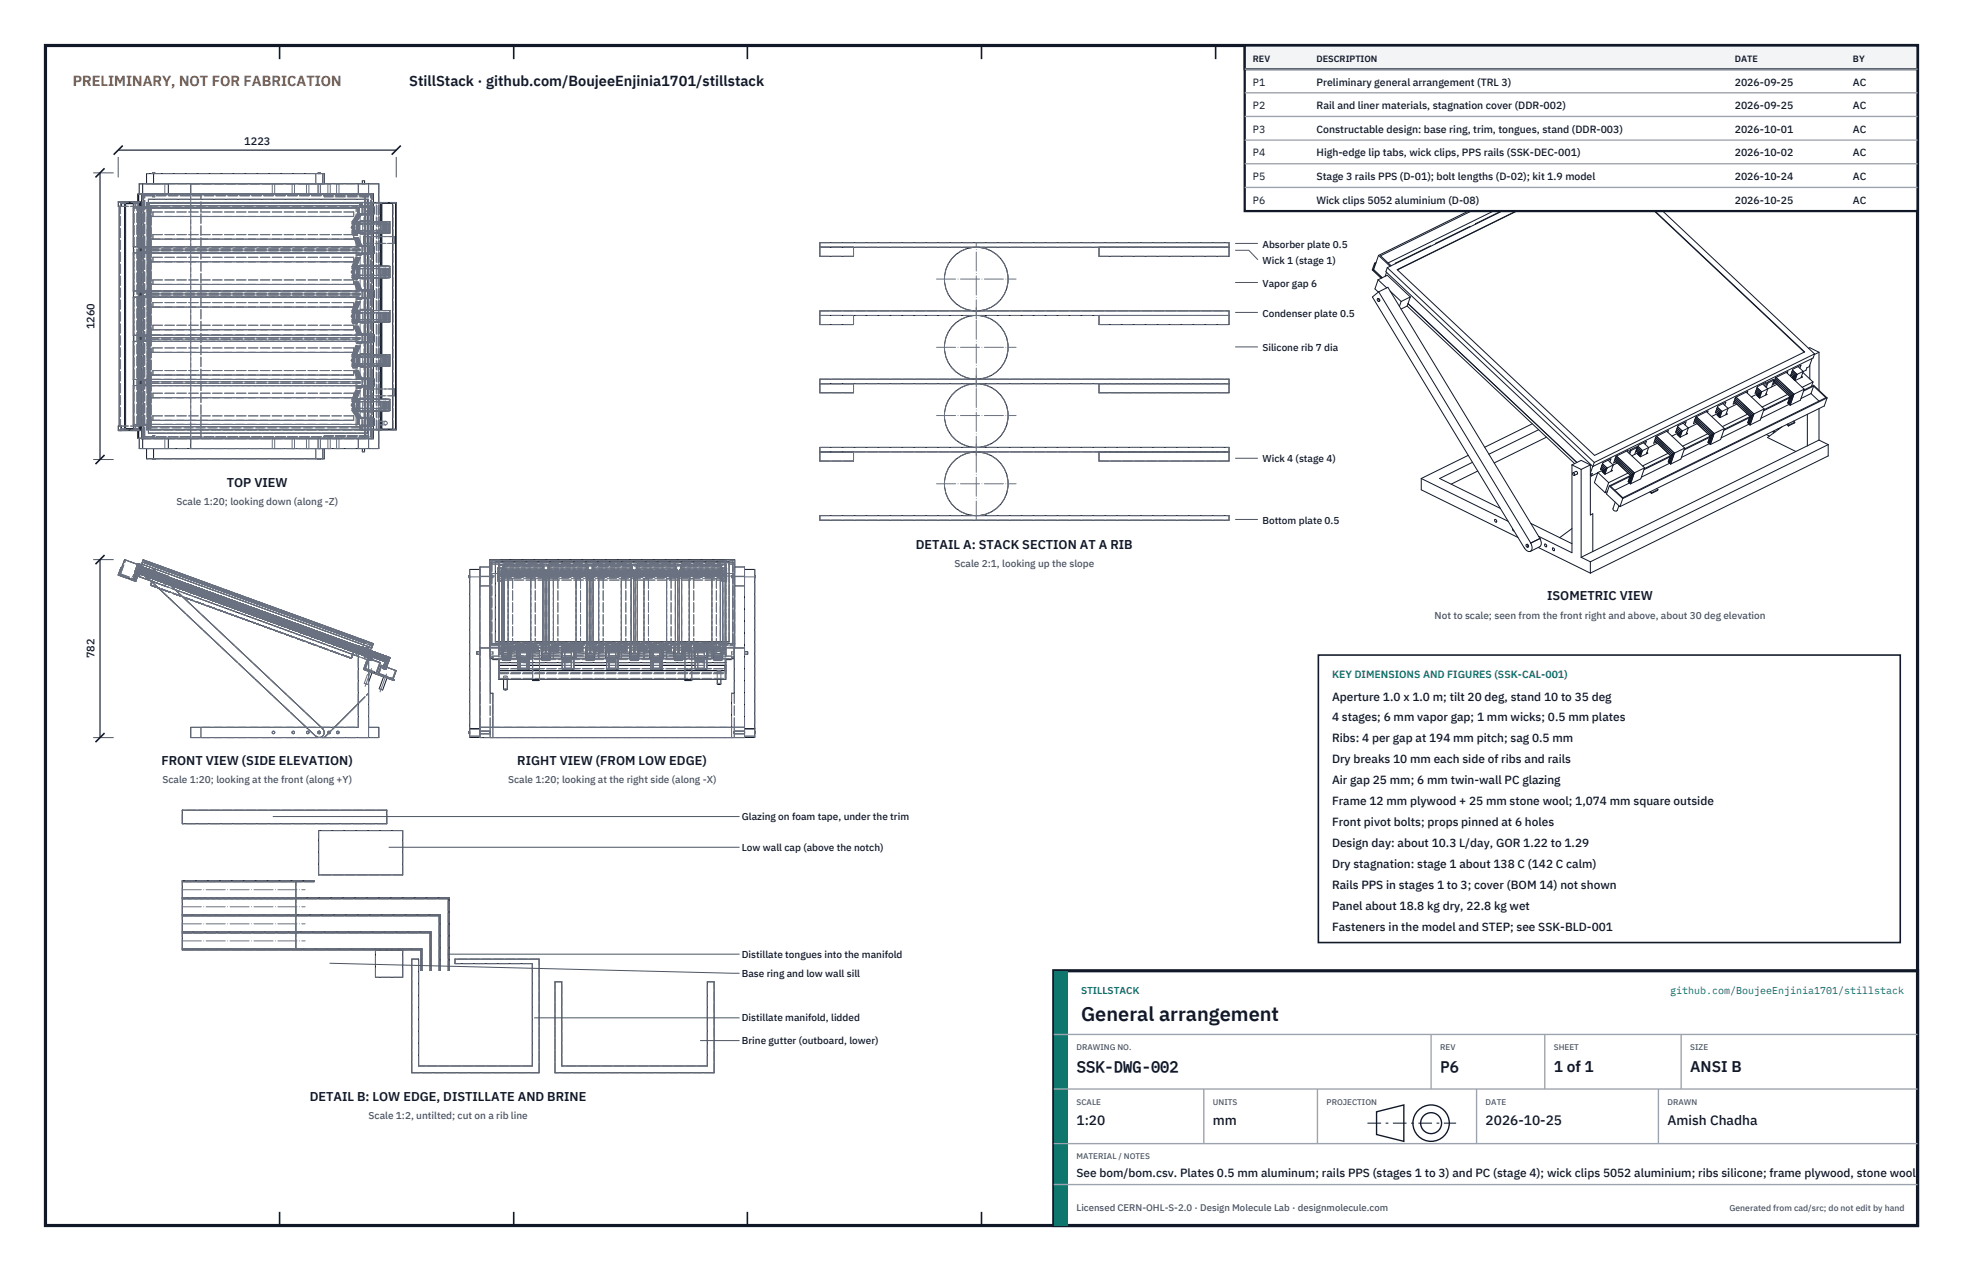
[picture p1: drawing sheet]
<svg xmlns="http://www.w3.org/2000/svg" width="432mm" height="279mm" viewBox="0 0 432 279" stroke-linecap="round" stroke-linejoin="round" font-family="sans-serif">
<defs><g id="words">
<text font-size="4.4" fill="#111827" x="237.8" y="224.4">General arrangement</text>
<g font-size="3.4" fill="#111827">
<text x="236.8" y="235.6">SSK-DWG-002</text>
<text x="316.8" y="235.6">P6</text>
<text x="341.8" y="235.6">1 of 1</text>
<text x="371.8" y="235.6">ANSI B</text>
</g>
<text font-size="3.2" fill="#b45309" x="16" y="19">PRELIMINARY, NOT FOR FABRICATION</text>
<text font-size="3.2" fill="#111827" x="90" y="19">StillStack · github.com/BoujeeEnjinia1701/stillstack</text>
<g font-size="3" fill="#111827">
<text x="236.8" y="247.2">1:20</text>
<text x="266.8" y="247.2">mm</text>
<text x="326.8" y="247.2">2026-10-25</text>
<text x="366.8" y="247.2">Amish Chadha</text>
</g>
<g font-size="2.8" fill="#111827">
<text x="49.9" y="107">TOP VIEW</text>
<text x="201.5" y="120.7">DETAIL A: STACK SECTION AT A RIB</text>
<text x="340.3" y="132">ISOMETRIC VIEW</text>
<text x="35.5" y="168.1">FRONT VIEW (SIDE ELEVATION)</text>
<text x="113.8" y="168.1">RIGHT VIEW (FROM LOW EDGE)</text>
<text x="68.1" y="241.9">DETAIL B: LOW EDGE, DISTILLATE AND BRINE</text>
</g>
<g font-size="2.6" fill="#111827">
<text x="293" y="154">Aperture 1.0 x 1.0 m; tilt 20 deg, stand 10 to 35 deg</text>
<text x="293" y="158.6">4 stages; 6 mm vapor gap; 1 mm wicks; 0.5 mm plates</text>
<text x="293" y="163.2">Ribs: 4 per gap at 194 mm pitch; sag 0.5 mm</text>
<text x="293" y="167.8">Dry breaks 10 mm each side of ribs and rails</text>
<text x="293" y="172.4">Air gap 25 mm; 6 mm twin-wall PC glazing</text>
<text x="293" y="177">Frame 12 mm plywood + 25 mm stone wool; 1,074 mm square outside</text>
<text x="293" y="181.6">Front pivot bolts; props pinned at 6 holes</text>
<text x="293" y="186.2">Design day: about 10.3 L/day, GOR 1.22 to 1.29</text>
<text x="293" y="190.8">Dry stagnation: stage 1 about 138 C (142 C calm)</text>
<text x="293" y="195.4">Rails PPS in stages 1 to 3; cover (BOM 14) not shown</text>
<text x="293" y="200">Panel about 18.8 kg dry, 22.8 kg wet</text>
<text x="293" y="204.6">Fasteners in the model and STEP; see SSK-BLD-001</text>
<text x="236.8" y="258.8">See bom/bom.csv. Plates 0.5 mm aluminum; rails PPS (stages 1 to 3) and PC (stage 4); wick clips 5052 aluminium; ribs silicone; frame plywood, stone wool</text>
</g>
<g font-size="2.4" fill="#111827">
<text x="53.7" y="31.8">1223</text>
<text x="20.8" y="72.4" transform="rotate(-90 20.8 72.4)">1260</text>
<text x="20.8" y="144.7" transform="rotate(-90 20.8 144.7)">782</text>
</g>
<g font-size="2.3" fill="#111827">
<text x="275.6" y="18.8">P1</text>
<text x="275.6" y="24">P2</text>
<text x="289.6" y="18.8">Preliminary general arrangement (TRL 3)</text>
<text x="289.6" y="24">Rail and liner materials, stagnation cover (DDR-002)</text>
<text x="381.6" y="18.8">2026-09-25</text>
<text x="381.6" y="24">2026-09-25</text>
<text x="407.6" y="18.8">AC</text>
<text x="407.6" y="24">AC</text>
<text x="275.6" y="29.2">P3</text>
<text x="289.6" y="29.2">Constructable design: base ring, trim, tongues, stand (DDR-003)</text>
<text x="381.6" y="29.2">2026-10-01</text>
<text x="407.6" y="29.2">AC</text>
<text x="275.6" y="34.4">P4</text>
<text x="289.6" y="34.4">High-edge lip tabs, wick clips, PPS rails (SSK-DEC-001)</text>
<text x="381.6" y="34.4">2026-10-02</text>
<text x="407.6" y="34.4">AC</text>
<text x="275.6" y="39.6">P5</text>
<text x="289.6" y="39.6">Stage 3 rails PPS (D-01); bolt lengths (D-02); kit 1.9 model</text>
<text x="381.6" y="39.6">2026-10-24</text>
<text x="407.6" y="39.6">AC</text>
<text x="275.6" y="44.8">P6</text>
<text x="289.6" y="44.8">Wick clips 5052 aluminium (D-08)</text>
<text x="381.6" y="44.8">2026-10-25</text>
<text x="407.6" y="44.8">AC</text>
</g>
<text font-size="2.3" fill="#0f766e" x="293" y="149">KEY DIMENSIONS AND FIGURES (SSK-CAL-001)</text>
<g font-size="2.2" fill="#111827">
<text x="277.7" y="54.4">Absorber plate 0.5</text>
<text x="277.7" y="58">Wick 1 (stage 1)</text>
<text x="277.7" y="63">Vapor gap 6</text>
<text x="277.7" y="69.6">Condenser plate 0.5</text>
<text x="277.7" y="77.2">Silicone rib 7 dia</text>
<text x="277.7" y="101.6">Wick 4 (stage 4)</text>
<text x="277.7" y="115.1">Bottom plate 0.5</text>
<text x="163.2" y="180.3">Glazing on foam tape, under the trim</text>
<text x="163.2" y="187">Low wall cap (above the notch)</text>
<text x="163.2" y="210.6">Distillate tongues into the manifold</text>
<text x="163.2" y="214.7">Base ring and low wall sill</text>
<text x="163.2" y="224.5">Distillate manifold, lidded</text>
<text x="163.2" y="229.5">Brine gutter (outboard, lower)</text>
</g>
<g font-size="2.2" fill="#4b5563">
<text x="38.8" y="111">Scale 1:20; looking down (along -Z)</text>
<text x="210" y="124.7">Scale 2:1, looking up the slope</text>
<text x="315.6" y="136">Not to scale; seen from the front right and above, about 30 deg elevation</text>
<text x="35.7" y="172.2">Scale 1:20; looking at the front (along +Y)</text>
<text x="111.8" y="172.2">Scale 1:20; looking at the right side (along -X)</text>
<text x="81.1" y="245.9">Scale 1:2, untilted; cut on a rib line</text>
</g>
<g font-size="2.2" fill="#0f766e">
<text x="237.8" y="218.4">STILLSTACK</text>
<text x="367.4" y="218.4">github.com/BoujeeEnjinia1701/stillstack</text>
</g>
<text font-size="2.1" fill="#4b5563" x="236.8" y="266.2">Licensed CERN-OHL-S-2.0 · Design Molecule Lab · designmolecule.com</text>
<g font-size="2" fill="#111827">
<text x="275.6" y="13.6">REV</text>
<text x="289.6" y="13.6">DESCRIPTION</text>
<text x="381.6" y="13.6">DATE</text>
<text x="407.6" y="13.6">BY</text>
</g>
<text font-size="1.9" fill="#4b5563" x="380.4" y="266.2">Generated from cad/src; do not edit by hand</text>
<g font-size="1.8" fill="#4b5563">
<text x="236.8" y="230.8">DRAWING NO.</text>
<text x="316.8" y="230.8">REV</text>
<text x="341.8" y="230.8">SHEET</text>
<text x="371.8" y="230.8">SIZE</text>
<text x="236.8" y="242.8">SCALE</text>
<text x="266.8" y="242.8">UNITS</text>
<text x="291.8" y="242.8">PROJECTION</text>
<text x="326.8" y="242.8">DATE</text>
<text x="366.8" y="242.8">DRAWN</text>
<text x="236.8" y="254.8">MATERIAL / NOTES</text>
</g>
</g></defs>
<path d="M10 10h411.8v259.4h-411.8z" fill="none" stroke="#111827" stroke-width=".7" stroke-linecap="butt"/>
<g fill="none" stroke="#111827" stroke-width=".35">
<path d="M61.5 10v3M113 10v3M164.4 10v3M215.9 10v3M267.4 10v3M318.9 10v3M370.3 10v3M61.5 266.4v3M113 266.4v3M164.4 266.4v3M215.9 266.4v3M267.4 266.4v3"/>
<path d="M318.9 266.4v3M370.3 266.4v3"/>
</g>
<g fill="none" stroke="#111727" stroke-width=".22">
<path d="M33.6 38.2v-.2h.5v.2M33.8 38.2v2.2M70 38.2v-.2h.5v.2M71 38.2v2.2M347.2 37.2l.6 .6M347.2 37.2l-41.9 20.6M348.2 34.3l-44.5 21.9 2.3 2.2M348.2 34.3l2.3 2.2M348.2 34.3l-1 2.9M349.8 36.9l-7.7 3.7M350.7 36.4l-2.5-2.4-45 22.1M353.5 36.6l-46.1 22.7"/>
<path d="M353.5 36.6l43.4 40.8M353.5 36.5v.1M354.8 36.1l.7-.4 5 4.8M357.6 37.4l2-1 6 9.9M357.6 37.4l.5 .9M357.6 37.4l-.2 .2M26.2 45.4v48.3M26.6 44.4v1M26.7 44.5h4v1.2M26.7 44.4v1h-.7v-1h4.9v1h-.2M27.4 44.5v50M29.3 44.8v.9"/>
<path d="M29.3 54.3v1.3M29.8 44.4v.1M30.3 45.7v8.6M30.3 55.6v8.4M30.5 45.7v-.9h-2.9v49.5h2.9v-1M30.5 54.3v1.3M30.5 42.7v1.7M30.6 42.7v-2.3h52.7v4.1M30.7 45.5h.4v.2M30.7 54.3v1.3M30.8 44.4v1M30.9 55.4h.2v.2"/>
<path d="M30.9 45.5v.2M30.9 54.3v1.3M31.1 54.3v.2h-.2M31.1 42.7h-.8v1.7M31.1 45.7h-1.8v8.6h1.8M31.1 55.6h-1.8v8.4h1.8M31.1 42.6h51v53.9h-51zM31.4 40.4v2.2M31.5 42.6v53.9M32.2 40.4v-2.2h39.1v2.2M32.7 43.8h48.2l.1 51.4h-48.3zM37 40.4v2.2"/>
<path d="M42 40.4v2.2M78.8 40.4v2.2M79.7 40.4v-.7h.5v.7M81.1 40.4v2.2M82.1 48.7h3.7v2.5h-3.7M82.1 58.5h3.7v2.5h-3.7M82.1 45.5h.2v1.5h-.2M82.1 54.2h.2v1.5h-.2M82.1 44.5h5.1v50h-5.1M83.7 44.5v4.2M83.7 51.2v7.3M83.9 44.5v4.2"/>
<path d="M83.9 51.2v7.3M84 48.7v-4h3v49.7h-3v-4.1M84 51.2v7.3M86.4 44.7v49.7M180.3 54.3h90M187.7 54.3v2h-7.4v-3h90v3h-28.6v-2M302 59.3l1.9 1.8M302.2 59.3l1.9 1.7M302.2 59.3h-.2M302.4 57.9l-.5 1.4 1.9 1.9M302.4 57.9l.1 .1M302.5 58l-.5 1.3"/>
<path d="M302.6 57.9l-.1 .1M302.7 57.7l-.3 .2M303.2 56.1l-1 3.2M303.2 56.1l2.6 2.4M305 59.9l-.3 .8M305.2 58.8l-.3 .9 45.5 42.8M305.2 58.8l48.4-23.8 45.5 42.8M305.2 58.8l45.5 42.9M307 57.9l-.1 .1M307 57.9h.1M307.3 59.3l46.2-22.8 43.5 40.9-46.2 22.7zM314.7 54.1l-7.7 3.8"/>
<path d="M315.8 53.5v.1M315.8 53.5h.1M323.4 49.8l-7.6 3.7M324.6 49.2l-.1 .1M324.6 49.2h.1M332.2 45.5l-7.6 3.7M333.3 44.9v.1M333.3 44.9h.1M340.9 41.2l-7.6 3.7M342.1 40.6l-.1 .1M342.1 40.6h.1M360.5 40.5l-.2 .7"/>
<path d="M360.5 40.5l-.7 .3M29.3 64v1.3M29.3 73.7v1.3M30.3 65.3v8.4M30.3 75v8.4M30.5 64v1.3M30.5 73.7v1.3M30.7 64v1.3M30.7 73.7v1.3M30.9 65.1h.2v.2M30.9 74.8h.2v.2M30.9 64v1.3"/>
<path d="M30.9 73.7v1.3M31.1 64v.2h-.2M31.1 73.7v.2h-.2M31.1 65.3h-1.8v8.4h1.8M31.1 75h-1.8v8.4h1.8M82.1 68.3h3.7v2.5h-3.7M82.1 78h3.7v2.5h-3.7M82.1 63.9h.2v1.5h-.2M82.1 73.6h.2v1.5h-.2M83.7 61v7.3M83.7 70.8v7.2M83.9 61v7.3"/>
<path d="M83.9 70.8v7.2M84 61v7.3M84 70.8v7.2M180.3 69.3h90M187.7 69.3v2h-7.4v-3h90v3h-28.6v-2M303 65.7a.32 .32 0 0 1 .5 .1 .32 .32 0 0 1-.2 .5M303 65.7l.4 .2-.1 .4M303 65.7v.4l.3 .2M303.1 61.5l-.7 2 .8 .7M303.1 61.5l1.9 1.8M303.1 61.5l2.1-1 5 4.8M303.3 64.2l-1.4 1.1 33.4 55.2"/>
<path d="M303.3 64.2l33.4 55.2M305.8 64l-.5-.8-2 1M305.8 64l2 3.4M305.8 64l2.4 2.3M307.8 67.4l30.7 50.5M308.2 66.3l-.4 1.1M309.5 67.3l36.9 34.6M309.5 67.3l-1.3 .6M309.7 66.7l37.2 35M310.2 65.3l-2 1M310.2 65.3l-.7 2M397.8 76.6l.3-.2 2 1"/>
<path d="M398.6 78.8l-.6 1.8-.5 .3-.2 .5-.7 .3M399.1 77.8l-48.4 23.9M399.1 77.8l-.3 .9-48.4 23.8M400.1 77.4v8.4M400.1 77.4l-1 .5M26.6 93.7v1M29.3 83.4v1.4M29.3 93.3v1M29.8 94.5v.2M30.3 94.7v1.7h.8M30.3 84.8v8.5M30.5 83.4v1.4"/>
<path d="M30.5 94.7v1.7M30.7 93.3v1.2h-4M30.7 93.7h.2v1h-4.9v-1h.7v1M30.7 83.4v1.4M30.8 93.7v1M30.9 84.5h.2v.3M30.9 83.4v1.4M30.9 93.3v.3M31.1 93.3v.3h-.4M31.1 83.4v.3h-.2M31.1 84.8h-1.8v8.5h1.8M31.4 96.5v2.1"/>
<path d="M32.2 98.6v2.3h39.1v-2.3M33.8 98.6v2.3M37 96.5v2.1M42 96.5v2.1M71 98.6v2.3M78.8 96.5v2.1M79.7 98.6v.7h.5v-.7M81.1 96.5v2.1M82.1 87.8h3.7v2.5h-3.7M82.1 92h.2v1.5h-.2M82.1 83.3h.2v1.5h-.2M83.3 94.5v4.1h-52.7v-2.2"/>
<path d="M83.7 80.5v7.3M83.7 90.3v4.2M83.9 80.5v7.3M83.9 90.3v4.2M84 80.5v7.3M180.3 84.3h90M180.3 99.3h90M187.7 84.3v2h-7.4v-3h90v3h-28.6v-2M187.7 99.3v2h-7.4v-3h90v3h-28.6v-2M337.1 93.2l-10.5 5.1M338.5 94.5l-11 5.3M340.2 96.1l-11.5 5.7"/>
<path d="M357.8 99.1l4 3.7M358 99.3l.2-.3-2.7 1.3-.5 1.5 .5-.3M358.6 98.9l-.3 .7M358.6 98.9l.2 .1M358.8 99l-.3 .8M359.9 99.1l.5 .5M360.1 98.4l-.2-.2-1.3 .7M360.1 98.4l-1.3 .6M360.1 98.4l-.5 1.5M360.3 98.1l1 1-.5 1.3M360.3 98.1l1 .9M360.3 99.5l-1.4 .7"/>
<path d="M360.4 99.6l-.1 .3M360.5 99.9l-.1 .1M360.7 99.5l-.3 .1M360.7 99.4l-.6-.6 .6 .6-.2 .7M360.7 99.4l-.2 .7M361 99.3l-.3 .1M361 99.2l-.8-.8 .8 .8-.4 1M361 99.2l-.3 1M361.2 99.1l-.2 .1M361.3 99l-.5 1.4M361.5 97.3l1.1 1.1-.4 1.4M361.9 97.7l.3-.7-1.8 .9-.6 1.5 .3-.1"/>
<path d="M362.2 99.5l.2 .2M362.3 99.4l.2 .2-1.6 .8-.7-.6 .2-.1M364 96.8l3.5 3.3M364.1 96.5l3.7 3.5M364.2 96.2l3.8 3.6M364.6 97.4l-3.3 1.6M366.6 94.8l4 3.7M366.9 95l.1-.4-2.7 1.4-.5 1.4 .5-.2M366.9 99.7l-5.6 2.7M367.8 100l-.6 1.7M368 99.8l-.2 .2M368 99.8l-.7 2.1"/>
<path d="M368.3 99.7l-.3 .1M368.3 99.6l-3.9-3.7 3.9 3.7-.8 2.4M368.3 99.6l-.8 2.4M368.7 94.8l.5 .5M368.8 94.5l.7 .6M369 93.8l1 .9M369.1 95.2l-1.3 .7M369.2 95.3l-.2 .3M369.2 95.3l-.1 .3M369.3 95.6l-.2 .1M369.4 95.2l-.2 .1M369.4 95.1l-.2 .7"/>
<path d="M369.4 95.7l-.1 .1M369.5 95.1l-.3 .7M369.6 95.9l-.2 .1M369.7 95l-.2 .1M369.7 94.9l-.3 1M369.7 94.9l-.8-.8 .8 .8M370 94.8l-.3 .1M370 94.7l-.4 1.4M370.3 93l1.1 1.1-.5 1.4M370.6 98.5l-2.3 1.1M370.6 98.5l-.9 2.4-2.2 1.1M370.7 93.4l.2-.7-1.8 .9-.5 1.5 .2-.1"/>
<path d="M371 95.2l.1 .2M371 95.1l.2 .2-1.6 .8-.7-.6 .2-.1M372.7 92.5l3.5 3.3M372.8 92.2l3.7 3.5M372.9 91.9l3.9 3.6M373.3 93.1l-3.3 1.6M375.4 90.5l3.9 3.7M375.6 90.7l.1-.4-2.7 1.4-.5 1.4 .5-.2M375.7 95.4l-5.6 2.7M375.7 97.2h.1M375.9 97.4h.1M376 97.1l-.3 .1"/>
<path d="M376 97.5l.1 .1M376.1 97.5l-6.2 3.1M376.1 96.1l-5.7 2.8M376.1 97.3l-.2 .1M376.2 95.9l-5.7 2.8M376.2 95.8l-.5 1.4M376.2 97.7h.1M376.3 97.4l-.2 .2M376.4 95.7l-.2 .1M376.5 95.7l-.6 1.7M376.7 95.5l-.2 .2M376.8 95.5l-.8 2"/>
<path d="M376.8 95.5l-.7 2.1M377 95.4l-.2 .1M377.1 95.3l-4-3.7 3.9 3.7M377.1 95.3l-.9 2.4M377.4 90.5l.5 .5M377.5 90.2l.7 .6M377.6 89.9l.9 .7-.4 1 .4-1zM377.8 89.5l1 .9M377.8 90.9l-1.3 .7M377.9 91l-.1 .3M378 91.3l-.2 .1M378.2 90.9l-.3 .1"/>
<path d="M378.2 91.4l-.2 .1M378.2 90.8l-.2 .7M378.3 91.6l-.1 .1M378.4 90.7l-.2 .1M378.7 90.5l-.2 .1M378.8 90.4l-.5 1.4 .4-1.4M379 88.7l1.1 1.1-.5 1.4M379.3 94.2l-2.2 1.1M379.3 94.2l-.8 2.4-2.3 1.1M379.4 89.1l.2-.7-1.8 .9-.5 1.5 .3-.1M379.7 90.9l.2 .2M379.8 90.8l.1 .2-1.6 .8-.6-.6 .2-.1"/>
<path d="M381.5 88.2l3.5 3.3M381.6 87.9l3.6 3.5M381.7 87.6l3.8 3.6M382.1 88.8l-3.3 1.6M384.1 86.2l4 3.7M384.3 86.4l.1-.4-2.6 1.4-.6 1.4 .6-.2M384.4 91.1l-5.5 2.7M384.4 92.9h.1M384.6 93.1h.1M384.7 92.8l-.2 .1M384.8 93.2v.1M384.8 93.2l-6.2 3"/>
<path d="M384.8 91.8l-5.6 2.8M384.9 93l-.3 .1M384.9 91.6l-5.7 2.8M385 91.5l-.5 1.4M385 93.1l-.2 .2M385.2 91.4l-.2 .1M385.2 91.4l-.6 1.7M385.5 91.2l-.3 .2M385.5 91.2l-.7 2.1M385.8 91.1l-.3 .1M385.8 91l-3.9-3.7 3.9 3.7-.8 2.4M385.8 91l-.8 2.4"/>
<path d="M386.1 86.2l.5 .5M386.2 86.2l.5 .5M386.3 85.9l.6 .6M386.4 85.5l.8 .8M386.5 85.2l1 .9M386.6 86.6l-1.4 .7M386.6 86.8l-.2 .1 .7 .6M386.6 86.7l-.1 .3M386.7 86.7l-.2 .3M386.7 87l-.1 .1M386.9 86.5l-.2 .2M386.9 86.5l-.2 .6"/>
<path d="M386.9 87.1l-.2 .1M387.1 87.3l-.2 .1M387.2 86.4l-.3 .1M387.2 86.3l-.3 1M387.5 86.2l-.3 .1M387.5 86.1l-.5 1.4M387.7 84.4l1.2 1.1-.5 1.4M388.1 89.9l-2.3 1.1M388.1 89.9l-.9 2.4-2.2 1.1M388.1 84.8l.3-.7-1.8 .9-.5 1.5 .2-.1M388.5 86.6l.1 .2M388.5 86.5l.2 .2-1.6 .8"/>
<path d="M388.5 95.5l.7 .4M388.7 84.1l-.3 .9M388.7 84.1l.2 .1M388.9 84.2l-.4 1M390.2 83.6l-.5 1.5M390.2 83.6l-.2-.2-1.3 .7M390.2 83.6l-1.3 .6M390.3 83.9l3.5 3.3M390.4 83.6l3.7 3.4M390.4 95l-.3-.2v.4M390.5 83.2l3.8 3.6M390.7 83l3.9 3.7"/>
<path d="M390.9 84.5l-3.4 1.6M391.1 94.3l.2 .1M392 93.8l-3.2 2.4 6.2 3.1M392.9 81.9l4 3.7M393 93.3l.4 .3M393.1 82.1l.2-.4-2.7 1.3-.5 1.5 .5-.3M393.2 93.2l.2 .3M393.2 86.7l-5.6 2.8M393.3 88.6h.1M393.4 93.5v.1M393.5 88.5l-.2 .1M393.6 88.9l-6.3 3"/>
<path d="M393.6 87.5l-5.7 2.8M393.7 88.6l-.3 .2M393.7 87.3l-5.7 2.8M393.8 87.2l-.5 1.4M393.8 88.8l-.2 .1M394 87.1l-.2 .1M394 87l-.6 1.8M394.1 87l-.7 1.8M394.2 81.7l.8 .8M394.3 86.9l-.2 .1M394.3 81.4l1 .9M394.3 86.8l-.7 2.1"/>
<path d="M394.4 82.8l-.3 .1M394.4 82.9l-.2 .1M394.4 82.8l-.5-.4 .5 .4-.1 .3M394.4 82.8l-.1 .4M394.5 83.1l-.1 .1M394.5 92.6l.3 .2M394.6 86.7l-.3 .1M394.6 86.7l-.8 2.4M394.7 82.7l-.3 .1M394.7 83.3l-.2 .1M394.7 82.7l-.6-.7 .6 .7-.2 .6M394.7 82.7l-.2 .6"/>
<path d="M394.8 92.8l-1.4 .7M394.8 92.8l-.1 .2-1.3 .6M394.9 83.5h-.2M395 82.5l-.3 .2M395 82.5l-.4 1M395 82.5l-.3 1M395.3 82.4l-.3 .1M395.3 82.3l-.5 1.3 1.7-.7-.2-.2M395.5 80.6l1.2 1M395.9 81l.3-.7-1.8 .9-.5 1.4 .2-.1M396.3 82.8l.1 .1M396.6 81.9l2.2 2.1"/>
<path d="M396.7 81.6l-1.4 .7M396.7 81.6l-.5 1.4M396.8 85.7l2.1-1 3 2.8M396.9 85.6l-2.3 1.1M396.9 85.6l-.9 2.4-2.2 1.1M397.6 91.1v6.9M398.1 80.3v3M398.4 86.5l1.7 1.7M398.4 86.5l-2.2 1.1M398.8 84l-2.4 1.1M398.8 84l-.3 .9M398.9 84.9l2.7 2.5-44.6 22-2.7-2.5 4.2-2.1"/>
<path d="M398.9 84.9l-2.2 1.1M398.9 84.9l-.5 1.6M400.1 96.7l2 1M400.1 89.8v6.9M400.1 96.7l-52.3 25.8M401.9 87.5l-44.9 22.1M401.9 87.5l-.6 1.7-45 22.2M402.1 97.7v2.5l-52.3 25.8M402.1 97.7l-52.3 25.8M33.6 100.9v.1h.5v-.1M70 100.9v.1h.5v-.1M180.3 113.3h90v1h-90z"/>
<path d="M312.6 105.2v2.5l21.3 10.4M312.6 105.2l19.2 9.4M323 100.1l-10.4 5.1M323.9 101.6l-7.2 3.6 13.3 6.6M325.1 103.5l-5.9 2.9M332.7 116.2l.1 .4 .2 .1M335.8 119.7a.32 .32 0 0 1 .4 .2 .32 .32 0 0 1-.2 .4M335.8 119.7l.3 .3-.1 .3M335.8 119.7l-.1 .4 .3 .2M336.7 119.4l.3 1.1-.4 .7M336.7 119.4h.1M336.7 115.1l9.1 4.4"/>
<path d="M338.5 117.9l.2 .5M338.7 118.4l.3 .8-.1 .8-2.3 1.2M338.7 118.4l-2 1M338.7 118.4h.1M345.8 102.2v19.3l-7.3-3.6M345.8 102.2l2 1M345.8 102.2l2-1 2 1M345.8 116.2l-2.7 2M346 103.9l.7-.3 .3 .3-.1 .3-.6 .3M346 103.9l.4 .3-.1 .3M346 103.9v.4l.3 .2M347.8 103.2v19.3"/>
<path d="M349.8 104.3l.5-.2-.2 .5M349.8 104.4l.3 .2M349.8 102.2v11l.6-.3v8.3M349.8 102.2l-2 1M350.4 102.5l-.6 1.5M350.7 101.7l-.3 .8M351.5 103.9l-1.4 .7M351.5 103.9l-.8 2.2 2.4 2.2M351.5 103.9l2.4 2.2M352.1 102.9l.5 .5M352.5 101.9l1 1M352.6 103.4l-1.1 .5"/>
<path d="M352.6 103.4l-.1 .4M352.7 103.7l-.1 .1M352.9 103.3l-.3 .1M352.9 103.2l-.6-.6 .6 .6-.2 .7M352.9 103.2l-.2 .8 .2-.1M353.1 104l-.2 .1M353.2 103.1l-.3 .1M353.2 103.1l-.8-.8 .8 .8-.4 1M353.2 103.1l-.3 1M353.5 102.9l-.3 .2M353.5 102.9l-.5 1.3M353.6 108.1l-.5 .2"/>
<path d="M353.7 101.2l1.1 1-.4 1.4M353.9 106.1l-.8 2.2M354 106.8l-.6 1.8 2.9 2.8M354 106.8l3 2.8M354.1 101.5l.3-.6-1.8 .8-.5 1.5 .2-.1M354.5 103.4l.1 .1M354.5 103.3l.2 .2-1.6 .8-.7-.7 .2-.1M355.2 101.2l3.5 3.3M355.3 100.8l3.6 3.5M355.3 110.4l-.5 1.4a.55 .55 0 0 0 .4 .5 .55 .55 0 0 0 .6-.1l.3-1M355.4 100.5l3.8 3.6M355.6 100.3l3.9 3.6"/>
<path d="M355.8 101.8l-2.3 1.1M357 109.6l-.7 1.8M358.1 104l-4.2 2.1M358.3 106h.1M358.4 105.8l-.2 .1M358.5 106.2h.1M358.5 106.1l-3.3 1.7M358.6 105.9l-.3 .1M358.6 104.6l-4.6 2.2M358.6 104.5l-.4 1.4M358.7 106.3v.1M358.7 104.5l-.5 1.4"/>
<path d="M358.7 106.1l-.2 .1M358.9 104.4l-.2 .1M358.9 104.3l-.6 1.7M359.2 104.2l-.3 .1M359.2 104.1l-.7 2.1M359.5 104l-.3 .1M359.5 103.9l-.8 2.5M360.7 100l-.2 .1M360.9 100.2l-.2 .1M361.8 102.8l-2.3 1.1M361.8 102.8l-.9 2.5-2.2 1.1M362.9 108.1l.4 .4"/>
<path d="M363.1 108.1l.2 .2M363.3 108.3v.2M364.4 107.4l.3 .2M364.7 107.6l-1.4 .7M364.7 107.6l-.1 .2-1.3 .7M367 101.5v.1M367.1 101.7h.1M367.2 101.4l-.2 .2M367.3 101.8l-6.3 3.1M367.3 100.4l-5.7 2.8M367.4 101.6l-.2 .1M367.4 100.2l-5.7 2.8"/>
<path d="M367.5 100.1l-.5 1.5M367.6 101.8l-.3 .1M367.7 100l-.2 .1M30.3 124.1v-.2l.9 .3M30.3 126.6l2.9 1.1M30.4 125.7h.1M30.5 126.1l.3 .1M30.6 124.4l.3 .1M30.7 124.2l-1.2 3.3 .3 .1M30.9 124.5l-.6 1.5-.2-.1M30.9 124.5v-.2l-3.5-1.3-1.2 3.3 3.6 1.3M30.9 124.9l-.1-.1-1 2.8"/>
<path d="M31 124.7l-.1 .2M31.2 124l-1.3 3.8-3.9-1.4 .6-1.5h.1M31.5 123.1l50.6 18.4-.3 .9-50.7-18.4zM33.4 127.9l-.3 .7 1.7 .6M33.5 125.4l-2.1-.8-.8 2.2M33.6 126.6h.4v.3h-.4zM34.4 125.7l2.6 1-.4 1.1M37.4 128.6l41.4 15.1M38.5 129.6l40.3 14.7M40.2 131.2l37.1 13.5 .3-.8M103.3 126.5h-.1v.5h.1M105.6 125.2h-2.3v36.9h62.7v-36.9h-2.2"/>
<path d="M105.6 126.7h2.1M105.6 128.8h2.1M107.7 124.6h-2.1v37.5M109 123.5h51.4v17.6h-51.4zM109 123.6h51.4M109.7 123.1h50M161.6 124.6h2.2v37.5M161.6 126.7h2.2M161.6 128.8h2.2M166 126.5h.2v.5h-.2M335.3 120.5a1.14 1.14 0 0 0 1.3 .7M335.4 120.5h-.1"/>
<path d="M338.4 120.3l11.4 5.7M347.8 122.5l2 1M349.8 123.5v2.5M67.4 159.9h-25.4v2.2h41.3v-2.2h-2.2v-17.5h-2.3v17.5h-8.1M78.8 154.6l-5.2 5.3M79.8 143.4h.3v.3h-.3zM81.1 144.5l.2 .1M81.1 144.1l.5 .2M81.1 147.4l5.6 2v.2l-1.6-.6M81.1 147.6l3.3 1.2M81.1 147.6h.1M81.1 144.5v.2l2.6 1-.9 2.3"/>
<path d="M81.2 143.8l3.8 1.4-.4 1.3M81.2 143.7l3.9 1.4-.5 1.4 .5-1.3M81.3 144.2l-.2 .3M81.3 143.4l1 .4M81.3 144.6v.2M81.4 144.6l-.1 .2M81.4 143.8l-.1 .3M81.4 143.1l4.3 1.5-.8 2M81.5 143l4.2 1.6M81.5 143l4.3 1.6-.8 2.1M81.5 143.5l-.1 .3M81.6 143.1l-.1 .3"/>
<path d="M81.7 144.3l3 1.2-.3 .9M81.7 144.3l-.3 .5M81.7 142.4l-.6 1.7 .7 .3M81.8 147.8l-.7 2.2M82 144l-.3 .9 .3-.9 .2 .1M82 144.4l-.1-.1 2.9 1.1-.4 1M82.3 143.7l-1-.3 4.2 1.5-.7 1.7M82.3 143.8l3.1 1.1-.6 1.7M82.3 143.7l3.1 1.2M82.3 143.7l-.5 1.3 .5-1.3M83.2 148.1l.7-1.9 3.3 1.2-.7 1.9M84.4 148.6l-1 2.8 .8 .3 1-2.8"/>
<path d="M105.6 143.3h-.7v.5h.7M105.6 159.9h58.2M105.6 142.4h58.2M107.7 142.4v-19.3h53.9v19.3M107.7 141.5h53.9M107.8 142.4v10h.6v7.5M107.8 144.4h.6v.6h1.3M107.8 144.8h.6M109.7 145.7h4.2M109.7 146.2h4.2M109.7 147.4h50M110.4 144.2h.3"/>
<path d="M110.4 143.1h.3M110.4 143h.3M110.4 143.4h.3M110.4 143.7h.3M110.7 144.4h-.3v-1.5h2v1.5h-.2M110.7 144.7h-.2v.3h1.8v-.3h-.1M110.7 142.9v2.1M110.7 143.7h1.5M110.7 144.7h-1v4.6h50v-4.6h-1M110.8 149.3v2.2l.4 .2 .4-.2v-2.2M112.2 144.2h.2M112.2 142.9v2.1"/>
<path d="M112.2 144.7h1.7M112.4 143l-.2 .1M112.4 143.3l-.2 .1h.2M112.4 143.7h-.2M113.6 144.2h.3M113.6 143.5h.3M113.8 142.9l.1 .1M113.9 142.9v4.2h2.5v-4.2M113.9 143h.1M113.9 143.1h.1M113.9 143.2h.1M113.9 143.3h.1"/>
<path d="M113.9 143h-.3M113.9 144.4h-.3v-1.5h3v1.5h-.2M113.9 144.6h2.5M113.9 143.3l-.3 .1M113.9 146.3h-4.1v1.1h49.7v-1.1h-4.1M116.4 144.2h.2M116.4 143.5h.2M116.4 143h.1M116.4 143.1h.1M116.4 143.2h.1M116.4 143.3h.1M116.4 143h.2"/>
<path d="M116.4 143.3l.2 .1M116.4 144.7h2.9M116.4 145.7h7.3M116.4 146.2h7.3M116.4 146.3h7.3M116.5 142.9l-.1 .1M117.2 143.1h1.5M117.2 144.7v-1.7h1.5v1.7M117.2 149.4h1.5M117.2 149.3v.3h1.5v-.3M119.1 144.2h.2M119.1 143l.2 .1"/>
<path d="M119.1 143.4h.2M119.1 143.7l.2 .1-.2-.1M119.3 144.4h-.2v-1.5h2v1.5h-.3M119.3 144.7h-.1v.3h1.8v-.3h-.2M119.3 143.7h1.5M119.3 142.9v2.1M120.8 144.2h.3M120.8 142.9v2.1M120.8 144.7h2.9M121.1 143h-.3M121.1 143l-.3 .1M121.1 143.4h-.3"/>
<path d="M121.1 143.7h-.3h.3M123.5 144.2h.2M123.5 143.5h.2M123.6 142.9l.1 .1M123.7 142.9v4.2h2.5v-4.2M123.7 143h.1M123.7 143.1h.1M123.7 143.2h.1M123.7 143.3h.1M123.7 143h-.2M123.7 144.4h-.2v-1.5h3v1.5h-.3M123.7 144.6h2.5"/>
<path d="M123.7 143.3l-.2 .1 .2-.1M126.2 144.2h.3M126.2 143.5h.3M126.2 143h.1M126.2 143.1h.1M126.2 143.2h.1M126.2 143.3h.1M126.2 143h.3M126.2 143.3l.3 .1-.3-.1M126.2 144.7h2.9M126.2 145.7h7.2M126.2 146.2h7.2"/>
<path d="M126.2 146.3h7.2M126.3 142.9l-.1 .1M128.8 144.2h.3M128.8 143l.3 .1M128.8 143.4h.3M128.8 143.7h.3h-.3M129.1 144.4h-.3v-1.5h2v1.5h-.2M129.1 144.7h-.2v.3h1.8v-.3h-.1M129.1 143.7h1.5M129.1 142.9v2.1M130.6 144.2h.2M130.6 142.9v2.1"/>
<path d="M130.6 144.7h2.8M130.8 143h-.2M130.8 143l-.2 .1M130.8 143.4h-.2M130.8 143.7h-.2h.2M133.2 144.2h.2M133.2 143.5h.2M133.3 142.9l.1 .1M133.4 142.9v4.2h2.5v-4.2M133.4 143h.1M133.4 143.1h.1M133.4 143.2h.1"/>
<path d="M133.4 143.3h.1M133.4 143h-.2M133.4 144.4h-.2v-1.5h3v1.5h-.3M133.4 144.6h2.5M133.4 143.3l-.2 .1 .2-.1M135.9 144.2h.3M135.9 143.5h.3M135.9 143h.1M135.9 143.1h.1M135.9 143.2h.1M135.9 143.3h.1M135.9 143h.3"/>
<path d="M135.9 143.3l.3 .1-.3-.1M135.9 144.7h2.9M135.9 145.7h7.2M135.9 146.2h7.2M135.9 146.3h7.2M136 142.9l-.1 .1M138.5 144.2h.3M138.5 143l.3 .1M138.5 143.4h.3M138.5 143.7h.3h-.3M138.8 144.4h-.3v-1.5h2v1.5h-.2M138.8 144.7h-.2v.3h1.8v-.3h-.1"/>
<path d="M138.8 143.7h1.5M138.8 142.9v2.1M140.3 144.2h.2M140.3 142.9v2.1M140.3 144.7h2.8M140.5 143h-.2M140.5 143l-.2 .1M140.5 143.4h-.2M140.5 143.7h-.2h.2M142.9 144.2h.2M142.9 143.5h.2M143.1 142.9v.1"/>
<path d="M143.1 142.9v4.2h2.5v-4.2M143.1 143h.1M143.1 143.1h.1M143.1 143.2h.1M143.1 143.3h.1M143.1 143h-.2M143.1 144.4h-.2v-1.5h3v1.5h-.3M143.1 144.6h2.5M143.1 143.3l-.2 .1 .2-.1M145.6 144.2h.3M145.6 143.5h.3M145.6 143.1v.2l.3 .1-.3-.1"/>
<path d="M145.6 143.2h.1M145.6 144.7h2.9M145.6 145.7h7.3M145.6 146.2h7.3M145.6 146.3h7.3M145.7 143h.2M145.7 142.9v.1M148.3 144.2h.2M148.3 143l.2 .1M148.3 143.4h.2M148.3 143.7h.2h-.2M148.5 144.4h-.2v-1.5h2v1.5h-.3"/>
<path d="M148.5 144.7h-.1v.3h1.7v-.3h-.1M148.5 143.7h1.5M148.5 142.9v2.1M150 144.2h.3M150 142.9v2.1M150 144.7h2.9M150.3 143l-.3 .1M150.3 143.4h-.3M150.3 143.7h-.3h.3M150.7 143.1h1.5M150.7 144.7v-1.7h1.5v1.7M150.7 149.3v.3h1.5v-.3"/>
<path d="M150.7 149.4h1.5M152.7 144.2h.2M152.7 143.5h.2M152.9 142.9v.1M152.9 142.9v4.2h2.5l.1-4.2M152.9 143h.1M152.9 143.1h.1M152.9 143.2h.1M152.9 143.3h.1M152.9 143h-.2M152.9 144.4h-.2v-1.5h3v1.5h-.3M152.9 144.6h2.5"/>
<path d="M152.9 143.3l-.2 .1 .2-.1M155.4 144.2h.3M155.4 143.5h.3M155.4 143h.1M155.4 143.1h.1M155.4 143.2h.1M155.4 143.3h.1M155.4 143.3l.3 .1M155.4 144.7h1.8M155.4 145.7h4.3M155.4 146.2h4.3M155.5 143h.2"/>
<path d="M155.5 142.9v.1M156.9 144.2h.3M156.9 143l.3 .1M156.9 143.3l.3 .1M156.9 143.7h.3M157.2 144.4h-.3v-1.5h2v1.5h-.2M157.2 144.7h-.2v.3h1.8v-.3h-.1M157.2 143.7h1.5M157.2 142.9v2.1M157.8 149.3v1l.4 .2 .4-.2v-1M158.7 144.2h.2M158.7 143.1h.2"/>
<path d="M158.7 142.9v2.1M158.7 143h.2M158.7 143.4h.2M158.7 143.7h.2M160.9 144.8h.6M161.5 142.4v10h-.6v7.5M161.5 144.4h-.6v.6h-1.2M163.8 143.3h.7v.5h-.7M40.1 178.1h45v3h-45zM60 160.8h.3v.4h-.3zM64.3 160.8h.4v.4h-.4zM67.5 160.8h.4v.4h-.4z"/>
<path d="M69.5 161.8h.1M70 160.8h.4v.4h-.4zM71 160.2a1.1 1.1 0 0 1 0 1.6 1.1 1.1 0 0 1-1.5 0M71 160.2l-37.2-35-1.6 1.6 37.3 35M71 160.2h.1M72.2 160.8h.4v.4h-.4zM72.6 160.9l-.4 .3M74.1 160.8h.4v.4h-.4zM103.3 160.8h-.1v.5h.1M103.3 160.2h2.3M163.8 160.2h2.2M166 160.8h.2v.5h-.2"/>
<path d="M40.1 193.8h29v-.2h-29v15.2h52.5v4.5h.2v-4.7h-52.7M40.1 197.3h58.7v16h-.2v-15.7h-58.5M65.1 193.8v3.5M65.1 197.6v3.5M70.1 182.6h18.5v9.7h-18.5zM40.1 204.8h54.7v8.5h-.2v-8.2h-54.5M40.1 201.1h56.7v12.2h-.2v-12h-56.5M65.1 201.3v3.5M65.1 205.1v3.5M82.6 208.8v6h6v-6M90.6 210.8h1.5v23.5h25v-22.5h-17v-1h18.5v25h-28zM122.1 215.8h1.5v18.5h32v-18.5h1.5v20h-35z"/>
<circle cx="214.7" cy="61.3" r="7"/>
<circle cx="214.7" cy="76.3" r="7"/>
<circle cx="214.7" cy="91.3" r="7"/>
<circle cx="214.7" cy="106.3" r="7"/>
<circle cx="329" cy="114.4" r=".29"/>
<circle cx="340" cy="119.9" r=".29"/>
<circle cx="341.7" cy="120.7" r=".29"/>
</g>
<g fill="none" stroke="#6a7180" stroke-width=".22" stroke-dasharray="2.1 .5">
<path d="M33.6 38.2h.5M33.6 38h.5M34.1 38.2h-.5M69.5 38.2h-37.3M69.5 38.2h.1M69.5 38.2v2.2M70 38.2h.5M70 38h.5M70.5 38.2h-.5M71 38.2h.1M71 38.2v2.2M71.3 38.2h-1.8"/>
<path d="M79.7 39.7h.5M26 45.4h3.9M26 44.4h3.9M26.2 45.4h.5M26.2 44.5h3.3M26.2 44.5h.5M26.2 45.4h3.3M26.2 44.4h.5M26.2 44.5v-.1M26.5 44.8h1.1M29.3 54.3h.2M29.3 45.7h.2"/>
<path d="M29.3 55.6h.2M29.3 44.8h1.2M29.3 54.3v-8.6M29.5 44.5h1.2M29.5 45.4h.3M29.5 45.4v-.9M29.5 54.3h1M29.5 45.7h1M29.5 54.3v-8.6M29.5 55.6h1M29.8 45.4h.9M29.8 44.5v.9"/>
<path d="M29.9 45.4h1M29.9 44.4h1M29.9 45.4v-1M30.1 45.5h.5M30.1 45.5h.2M30.3 44.4v50.3M30.3 42.7h49.9M30.3 45.5h.6M30.4 54.3h48.2M30.4 45.7h48.2M30.4 45.7v8.6M30.4 55.6h48.2"/>
<path d="M30.4 55.6v8.4M30.5 54.3h.4M30.5 45.7h.4M30.5 54.3v-8.6M30.5 55.6h.4M30.5 54.3h.1M30.5 54.3h48.1M30.5 45.7h.1M30.5 55.6h.1M30.5 55.4h.4M30.5 55.4v-.9M30.5 54.5h.4"/>
<path d="M30.5 45.5h.4M30.5 44.4v1.1M30.5 42.7h50.5M30.5 45.5h1.7M30.5 54.5h1.7M30.5 55.4h1.7M30.5 42.7h49.9M30.6 54.3h48.1M30.6 45.7h48.1M30.6 45.7v8.6M30.6 55.6h48.1M30.6 55.6v8.4"/>
<path d="M30.6 40.4h2.6M30.6 42.7h5.7M30.6 42.7h.8M30.6 45.5h.1M30.7 54.3h.1M30.7 54.3h48.1M30.7 45.7h.1M30.7 54.3v-8.6M30.7 55.6h.1M30.8 54.3h48.1M30.8 45.7h48.1M30.8 45.7v8.6"/>
<path d="M30.8 55.6h48.1M30.8 55.6v8.4M30.8 54.3h.1M30.8 45.7h.1M30.8 54.3v-8.6M30.8 55.6h.1M30.9 54.3v-8.6M30.9 54.3h-.5M30.9 45.7h-.5M30.9 45.7v8.6M30.9 55.6h-.5M30.9 55.6v8.4"/>
<path d="M30.9 54.3h48.1M30.9 45.7h48.1M30.9 55.6h48.1M31 54.3h.2M31 54.3h48M31 45.7h.2M31 54.3v-8.6M31 55.6h.2M31.1 55.6v8.4M31.1 45.7v8.6M31.1 45.5h1.7M31.1 54.5h1.7"/>
<path d="M31.1 55.4h1.7M31.1 42.7h.3M31.1 45.7h.1M31.1 55.6h.1M31.1 42.6h50.7M31.2 54.3h-.1M31.2 54.3v-8.6M31.2 42.7h.3M31.4 42.7v-.1M31.4 42.7h5.6M31.4 42.7h50.5M31.7 43h.1"/>
<path d="M31.7 43h49.8M31.8 43h.1M31.8 43h49.8M31.9 43h49.8M32.2 55.2h.1M32.2 55.2h.2M32.2 55.2v-.5M32.2 54.7h.2M32.2 54.7h.1M32.2 44.5h48.2M32.2 44.5h.9M32.2 45.5v-1"/>
<path d="M32.2 45.5h.6M32.2 54.5h.6M32.2 55.4v-.9M32.2 55.4h.6M32.2 40.4h1.3M32.3 55.2v-.5M32.3 54.8h.1M32.3 55.1v-.3M32.3 55.1h.1M32.3 44.6h.1M32.3 55.1v9.4M32.3 44.6v10.2"/>
<path d="M32.3 45.2h.2M32.3 44.6h.2M32.3 45.2v-.6M32.3 45.2h46.8M32.3 44.6h46.8M32.4 55.2h.1M32.4 55.2v-.5M32.4 54.7h.1M32.4 54.8h.1M32.4 55.1v-.3M32.4 55.1h.1M32.4 54.3h.1"/>
<path d="M32.4 45.3h.5M32.4 45.3h.1M32.4 45.7v-.4M32.4 54.7v-.4M32.4 45.7h.1M32.4 55.2h.5M32.4 55.6v-.4M32.4 55.6h.1M32.4 54.7h.5M32.4 54.7h-.1M32.4 55.2h-.1M32.4 54.3h.4"/>
<path d="M32.4 45.3h.4M32.4 55.2h.4M32.5 44.6h.1M32.5 55.1v9.4M32.5 44.6v10.2M32.5 45.2v-.6M32.5 45.2h46.7M32.5 44.6h46.7M32.5 54.3h.2M32.5 54.3v.4M32.5 54.7h.2M32.5 45.3h.2"/>
<path d="M32.5 45.3v.4M32.5 45.7h.2M32.5 55.2h.2M32.5 55.2v.4M32.5 55.6h.2M32.5 45.2h.1M32.5 45.2h46.8M32.5 44.6h46.8M32.5 45.7h.1M32.5 54.3v-8.6M32.5 54.3h.1M32.5 54.3h-.1"/>
<path d="M32.5 55.6h.1M32.5 55.1h.1M32.5 55.1v-.3M32.5 54.8h.1M32.5 54.7h.1M32.5 45.3h.5M32.5 45.3h.1M32.5 45.7v-.4M32.5 54.7v-.4M32.5 55.2h.5M32.5 55.2h.1M32.5 55.6v-.4"/>
<path d="M32.6 54.3h.1M32.6 54.7h.1M32.6 54.7v-.4M32.6 54.7h.4M32.6 45.3h.1M32.6 45.7h.1M32.6 45.7v-.4M32.6 55.2h.1M32.6 55.6h.1M32.6 55.6v-.4M32.6 54.3h.3M32.6 45.3h.3"/>
<path d="M32.6 45.7h-.1M32.6 55.2h.3M32.6 55.6h-.1M32.6 44.6h.1M32.6 55.1v9.4M32.6 44.6v10.2M32.6 45.2v-.6M32.6 45.2h46.8M32.6 44.6h46.8M32.6 54.3v.4M32.6 54.7h.3M32.6 45.3v.4"/>
<path d="M32.6 45.7h.3M32.6 55.2v.4M32.6 55.6h.3M32.6 45.2h.1M32.6 54.3v-8.6M32.6 54.3h-.1M32.6 55.1h.1M32.6 55.1v-.3M32.6 54.8h.1M32.6 54.9l.1-.1M32.6 43.8h.1M32.7 54.8h.1"/>
<path d="M32.7 55.1v-.3M32.7 55.1h.1M32.7 54.3h.1M32.7 54.7h.1M32.7 45.3h.4M32.7 45.3h.1M32.7 45.7v-.4M32.7 54.7v-.4M32.7 45.7h.1M32.7 55.2h.4M32.7 55.2h.1M32.7 55.6v-.4"/>
<path d="M32.7 55.6h.1M32.7 54.8v.3M32.7 55.1l-.1-.2M32.7 55.1h46.1M32.7 54.8h46.1M32.7 54.7h.4M32.7 54.3h.3M32.7 45.3h.3M32.7 55.2h.3M32.7 44.6h.1M32.7 55.1v9.4M32.7 44.6v10.2"/>
<path d="M32.7 45.2v-.6M32.7 45.2h46.8M32.7 44.6h46.8M32.7 54.3v.4M32.7 54.7h.3M32.7 45.3v.4M32.7 45.7h.3M32.7 55.2v.4M32.7 55.6h.3M32.7 45.2h.1M32.7 45.3h45.6M32.7 45.3h.2"/>
<path d="M32.7 54.3v-8.6M32.7 54.9l.1-.1M32.8 54.7h-.4M32.8 45.7v-.4M32.8 45.7h-.4M32.8 54.7v-.4M32.8 55.6v-.4M32.8 55.6h-.4M32.8 45.5v9M32.8 55.4v8.8M32.8 54.3h.1M32.8 54.7h.1"/>
<path d="M32.8 45.3h.4M32.8 45.3h.1M32.8 45.7h.1M32.8 55.2h.4M32.8 55.2h.1M32.8 55.6h.1M32.8 54.8v.3M32.8 55.1l-.1-.2M32.8 55.1h46.1M32.8 54.8h46.1M32.8 54.7h.4M32.8 54.3h.3"/>
<path d="M32.8 45.3h.3M32.8 55.2h.3M32.8 44.6h.1M32.8 44.6v49.8M32.8 45.2v-.6M32.8 45.2h46.8M32.8 44.6h46.8M32.8 54.3v.4M32.8 54.7h.3M32.8 45.3v.4M32.8 45.7h.3M32.8 55.2v.4"/>
<path d="M32.8 55.6h.3M32.9 54.7h.1M32.9 54.7h-.5M32.9 45.3h.1M32.9 54.7v-9.4M32.9 55.2h.1M32.9 45.3h-.5M32.9 55.2h-.5M32.9 45.7h.1M32.9 54.3v-8.6M32.9 54.3h.1M32.9 54.3h-.1"/>
<path d="M32.9 55.6h.1M32.9 45.7v-.4M32.9 54.7v-.4M32.9 55.6v-.4M32.9 54.9v-.1M32.9 54.7h-.3M32.9 45.7h-.3M32.9 55.6h-.3M32.9 54.8v.3M32.9 55.1v-.2M32.9 55.1h46.2M32.9 54.8h46.2"/>
<path d="M32.9 45.3h45.6M33 54.7h.1M33 54.7h-.5M33 45.3h.1M33 54.7v-9.4M33 55.2h.1M33 45.3h-.4M33 55.2h-.4M33 54.3h.1M33 45.7v-.4M33 45.7h.1M33 54.7v-.4"/>
<path d="M33 55.6v-.4M33 55.6h.1M33 54.9l.1-.1M33 54.7h-.3M33 45.7h-.3M33 55.6h-.3M33.1 54.8v.3M33.1 55.1l-.1-.2M33.1 55.1h46.1M33.1 54.8h46.1M33.1 54.7h.1M33.1 54.7h-.4"/>
<path d="M33.1 45.3h.1M33.1 54.7v-9.4M33.1 55.2h.1M33.1 45.3h-.4M33.1 55.2h-.4M33.1 47.6h.5M33.1 47.6h.1M33.1 47.6h44.2M33.1 52.6h.5M33.1 52.6h.1M33.1 52.6h44.2M33.1 57.6h.5"/>
<path d="M33.1 57.6v-.1M33.1 57.5h.5M33.1 57.5h44.2M33.1 57.6h44.2M33.1 44.5h47M33.1 54.3h.1M33.1 45.7v-.4M33.1 45.7h.1M33.1 54.7v-.4M33.1 55.6v-.4M33.1 55.6h.1M33.1 44.5h.1"/>
<path d="M33.1 54.7h-.3M33.1 45.7h-.3M33.1 55.6h-.3M33.2 40.4h-1M33.2 40.4h3.1M33.2 54.7h.1M33.2 54.7h-.4M33.2 45.3h.1M33.2 54.7v-9.4M33.2 55.2h.1M33.2 45.3h-.4M33.2 55.2h-.4"/>
<path d="M33.5 40.4h.9M33.6 42.7h.5M33.6 43.3h.5M33.6 42.7v.6M33.6 47.6v-1M33.6 46.6h.1M33.6 46.6h44.2M33.6 47.6h44.2M33.6 52.6v-1M33.6 51.6h.1M33.6 51.6h44.2M33.6 52.6h44.2"/>
<path d="M33.6 57.5v-.9M33.6 56.6h.1M33.6 56.6h44.2M33.6 57.5h44.2M33.6 57.6v-1M33.6 57.6h44.2M34.1 42.7h-.5M34.1 42.7v.6M34.1 43.3h-.5M36.3 40.4h.3M36.3 42.7h.7M36.3 42.7v-2.3"/>
<path d="M36.6 40.4h-2.2M36.6 40.4h.4M37 40.4h-.4M37 42.7v-.1M42 40.4v58.2M42 40.4h41.3M42 40.4h25.4M44.2 42.7h27.1M44.2 42.7h29.4M59.9 40.4h.5M59.9 42.7h.5M59.9 40.4v2.3"/>
<path d="M60.4 40.4h-.5M60.4 42.7h-.5M60.4 40.4v2.3M64.3 40.4h.5M64.3 42.7h.5M64.3 40.4v2.3M64.8 40.4h-.5M64.8 42.7h-.5M64.8 40.4v2.3M67.4 40.4h3.3M67.4 40.4h-34.2M67.4 40.4h.5"/>
<path d="M67.4 42.7h.5M67.4 40.4v2.3M67.9 40.4h-.5M67.9 42.7h-.5M67.9 40.4v2.3M69.5 40.4h-2.1M69.5 40.4h.1M69.5 40.4v-2.2M69.5 40.4h1.8M70 42.7h.5M70 40.4h.5M70 40.4v2.3"/>
<path d="M70.5 40.4h-.5M70.5 40.4v2.3M70.5 42.7h-.5M71 40.4h.1M71 40.4h-.3M71.3 40.4h-.3M71.3 43.3v-.6M71.3 42.7h.9M71.3 43.3h9.8M72.1 40.4h.5M72.1 42.7h.1M72.1 40.4v2.3"/>
<path d="M72.2 42.7h.4M72.6 42.7h-.5M72.6 42.7h1M72.6 40.4h-.5M72.6 40.4v2.3M72.6 42.7h.1M73.6 42.7h5.2M74 40.4h.6M74 42.7h.6M74 40.4v2.3M74.6 40.4h-.6M74.6 42.7h-.6"/>
<path d="M74.6 40.4v2.3M77.3 49.9l.7-1.3M77.3 50h.1M77.3 59.8l.7-1.3M77.3 59.8h.1M77.3 47.6h.5M77.3 47.6h.1M77.3 52.6h.5M77.3 52.6h.1M77.3 57.6h.5M77.3 57.6v-.1M77.3 57.5h.5"/>
<path d="M77.3 49.9h.1M77.3 50v-.1M77.4 50l-.1-.1M77.4 59.8h-.1M77.4 49.9l.7-1.3M77.4 50h.1M77.4 59.8l.7-1.3M77.4 59.8h.1M77.4 50l.7 1.2M77.4 59.8l.7 1.3M77.4 48.7h.1M77.4 48.7l1.2-1.7"/>
<path d="M77.4 49.2v-.5M77.4 49.2h7.3M77.4 50.7h7.3M77.4 51.2v-.5M77.4 51.2h.1M77.4 58.5h.1M77.4 58.5l1.2-2.8M77.4 59v-.5M77.4 59h7.3M77.4 49.9l.8-1.3M77.4 49.9h.1M77.4 59.8l.8-1.3"/>
<path d="M77.5 50l-.1-.1M77.5 50h.1M77.5 59.8h-.1M77.5 59.8h.1M77.5 48.7l1.1-1.7M77.5 49.2v-.5M77.5 49.2h-.1M77.5 49.2h7.3M77.5 50.7h-.1M77.5 50.7h7.3M77.5 51.2v-.5M77.5 58.5l1.1-2.8"/>
<path d="M77.5 59v-.5M77.5 59h-.1M77.5 59h7.3M77.5 50l.6 1.2M77.5 50h-.1M77.5 59.8l.6 1.3M77.5 49.9l.7-1.3M77.5 59.8l.7-1.3M77.5 50l.7 1.2M77.5 59.8l.7 1.3M77.6 48.7h.1M77.6 48.7l1.1-1.7"/>
<path d="M77.6 49.2v-.5M77.6 49.2h7.4M77.6 50.7h7.4M77.6 51.2v-.5M77.6 51.2h.1M77.6 58.5h.1M77.6 58.5l1.1-2.8M77.6 59v-.5M77.6 59h7.4M77.6 49.9l.7-1.3M77.6 50h.1M77.6 49.9h-.1"/>
<path d="M77.6 50h-.1M77.6 59.8l.7-1.3M77.6 59.8h.1M77.6 59.8h-.1M77.6 50l-.1-.1M77.6 48.7l1.2-1.7M77.6 49.2h.1M77.6 49.2h7.5M77.6 50.7h.1M77.6 50.7h7.5M77.6 58.5l1.2-2.8M77.6 59h.1"/>
<path d="M77.6 59h7.5M77.6 50l.7 1.2M77.6 59.8l.7 1.3M77.6 50v-.1M77.7 50l.7 1.2M77.7 59.8l.7 1.3M77.7 48.7h.1M77.7 48.7l1.2-1.7M77.7 49.2v-.5M77.7 49.2h7.7M77.7 50.7h7.7M77.7 51.2v-.5"/>
<path d="M77.7 51.2h.1M77.7 58.5h.1M77.7 58.5l1.2-2.8M77.7 59v-.5M77.7 59h7.7M77.7 49.2h.1M77.7 50.7h.1M77.7 59h.1M77.7 50h.1M77.7 59.8h.1M77.8 47.6v-1M77.8 46.6h.1"/>
<path d="M77.8 52.6v-1M77.8 51.6h.1M77.8 57.5v-.9M77.8 56.6h.1M77.8 57.6v-1M77.8 51.2h.1M77.8 51.2v-.5M77.8 50.7h7.9M77.8 49.2h7.9M77.8 49.2v-.5M77.8 48.7h.1M77.8 48.7l1.2-1.7"/>
<path d="M77.8 59h7.9M77.8 59v-.5M77.8 58.5h.1M77.8 58.5l1.2-2.8M77.8 50.7h.1M77.8 49.2h.1M77.8 59h.1M77.9 48.7h.1M77.9 48.7l1.2-1.7M77.9 51.2h.1M77.9 51.2v-2.5M77.9 58.5h.1"/>
<path d="M77.9 58.5l1.2-2.8M78 58.5l1.1-2.8M78 51.2v-2.5M78 48.7l1.1-1.7M78 48.6l.1 .1M78 51.3l-.7-1.3M78 58.5h.1M78 48.6h.1M78 51.3h.1M78.1 48.7h.1M78.1 48.7l1.1-1.7M78.1 48.7h6.7"/>
<path d="M78.1 51.2h6.7M78.1 51.2h.1M78.1 58.5h.1M78.1 58.5l1.1-2.8M78.1 58.5h6.7M78.1 58.5l1.2-2.8M78.1 51.2h4M78.1 48.7l1.2-1.7M78.1 48.7l-.7 1.3M78.1 51.2l-.1 .1M78.1 58.5l-.7 1.3M78.1 48.6l.1 .1"/>
<path d="M78.1 51.3l-.7-1.3M78.1 48.7l-.6 1.3M78.1 58.5l-.6 1.3M78.2 48.6l.1 .1M78.2 51.3l-.8-1.3M78.2 48.6h-.1M78.2 51.3h-.1M78.2 58.5h.1M78.2 58.5h-.1M78.2 48.7h.1M78.2 48.7l1.2-1.7M78.2 48.7h6.9"/>
<path d="M78.2 51.2h6.9M78.2 51.2h.1M78.2 58.5l1.2-2.8M78.2 58.5h6.9M78.2 51.2h3.9M78.2 48.7l-.7 1.3M78.2 51.2l-.1 .1M78.2 58.5l-.7 1.3M78.2 48.6l.2 .1M78.2 51.3l-.7-1.3M78.2 58.5h.2M78.3 48.7l-.7 1.3"/>
<path d="M78.3 51.2l-.1 .1M78.3 48.7h-.1M78.3 51.2h-.1M78.3 58.5l-.7 1.3M78.3 58.5h-.1M78.3 48.6l.1 .1M78.3 51.3l-.7-1.3M78.3 48.6h-.1M78.3 51.3h-.1M78.3 58.5h.1M78.3 45.3h.2M78.3 48.7h.1"/>
<path d="M78.3 48.7l1.2-1.7M78.3 48.7h7.1M78.3 51.2h7.1M78.3 51.2h.1M78.3 58.5l1.2-2.8M78.3 58.5h7.1M78.3 51.2h3.8M78.4 48.7l-.7 1.3M78.4 51.2l-.2 .1M78.4 58.5l-.7 1.3M78.4 51.3h.1M78.4 48.7v2.6"/>
<path d="M78.4 48.7h.4M78.4 51.3h.4M78.4 58.5v2.6M78.4 58.5h.4M78.4 48.7h.1M78.4 51.2v-2.5M78.4 51.2h.1M78.4 58.5h.1M78.4 51.2l-.1 .1M78.4 48.9h.1M78.4 48.9v-.2M78.4 51.2v-.1"/>
<path d="M78.4 51.1h.1M78.4 51.1h.4M78.4 51.2h.4M78.4 48.9h.4M78.4 58.7h.1M78.4 58.7v-.2M78.4 58.7h.4M78.4 51.3v-.2M78.5 48.7h.1M78.5 48.7l1.1-1.7M78.5 48.7h7.2M78.5 51.2h7.2"/>
<path d="M78.5 51.2h.1M78.5 58.5h.1M78.5 58.5l1.1-2.8M78.5 58.5h7.2M78.5 51.2h3.6M78.5 51.3h.1M78.5 48.7v2.6M78.5 48.7h.4M78.5 51.3h.4M78.5 58.5v2.6M78.5 58.5h.4M78.5 51.2v-2.5"/>
<path d="M78.5 48.9h.1M78.5 48.9v-.2M78.5 51.2v-.1M78.5 51.1h.1M78.5 51.1h.4M78.5 51.2h.4M78.5 48.9h.4M78.5 58.7h.1M78.5 58.7v-.2M78.5 58.7h.4M78.5 51.3v-.2M78.6 54.3h.1"/>
<path d="M78.6 45.7h.1M78.6 47h.1M78.6 47v-1.3M78.6 54.2h.1M78.6 54.2l-1.2-3M78.6 54.3v-.1M78.6 55.6h.1M78.6 55.7h.1M78.6 55.7v-.1M78.6 51.3h.1M78.6 48.7v2.6M78.6 48.7h.4"/>
<path d="M78.6 51.3h.4M78.6 58.5v2.6M78.6 58.5h.4M78.6 45.7h-48.1M78.6 54.2l-1.1-3M78.6 55.6h-48.1M78.6 48.7h.1M78.6 51.2v-2.5M78.6 51.2h.1M78.6 58.5h.1M78.7 48.9h.1M78.7 48.9v-.2"/>
<path d="M78.7 51.2v-.1M78.7 51.1h.1M78.7 51.1h.3M78.7 51.2h.3M78.7 48.7h.3M78.7 48.9h.3M78.7 58.7h.1M78.7 58.7v-.2M78.7 58.5h.3M78.7 58.7h.3M78.7 48.7h-.1M78.7 51.3v-.2"/>
<path d="M78.7 51.3h.4M78.7 51.1h.4M78.7 48.9h.4M78.7 48.7h.4M78.7 58.5h-.1M78.7 58.7h.4M78.7 58.5h.4M78.7 54.3h.1M78.7 45.7h.1M78.7 47h.1M78.7 47v-1.3M78.7 54.2h.1"/>
<path d="M78.7 54.2l-1.1-3M78.7 54.3v-.1M78.7 55.6h.1M78.7 55.7h.1M78.7 55.7v-.1M78.8 54.9v-.1M78.8 51.3h.1M78.8 48.7v2.6M78.8 58.5v2.6M78.8 48.7h.1M78.8 51.2v-2.5M78.8 51.2h.1"/>
<path d="M78.8 51.2h-.4M78.8 48.7h-.4M78.8 58.5h.1M78.8 58.5h-.4M78.8 48.7h.3M78.8 51.3h.3M78.8 58.5h.3M78.8 45.7h-48.1M78.8 47v-1.3M78.8 54.2l-1.2-3M78.8 54.3v-.1M78.8 55.6h-48.1"/>
<path d="M78.8 55.7v-.1M78.8 48.9h.1M78.8 48.9v-.2M78.8 51.2v-.1M78.8 51.1h.1M78.8 58.7h.1M78.8 58.7v-.2M78.8 51.1v.2M78.8 48.7v.2M78.8 58.5v.2M78.8 51.1h.4M78.8 51.2h.4"/>
<path d="M78.8 48.7h.4M78.8 48.9h.4M78.8 58.5h.4M78.8 58.7h.4M78.8 51.3v-.2M78.8 51.3h.4M78.8 54.8v.3M78.8 55.1v-.2M78.8 42.7v-2.3M78.8 42.7h2.3M78.8 42.7v-.1M78.9 54.3h.1"/>
<path d="M78.9 45.7h.1M78.9 47h.1M78.9 47v-1.3M78.9 54.2h.1M78.9 54.2l-1.2-3M78.9 54.3v-.1M78.9 55.6h.1M78.9 55.7h.1M78.9 55.7v-.1M78.9 54.9v-.1M78.9 51.3h.1M78.9 48.7v2.6"/>
<path d="M78.9 58.5v2.6M78.9 48.7h.1M78.9 51.2v-2.5M78.9 51.2h.1M78.9 51.2h-.4M78.9 48.7h-.4M78.9 58.5h.1M78.9 58.5h-.4M78.9 45.7h-48.1M78.9 55.6h-48.1M78.9 48.9h.1M78.9 48.9v-.2"/>
<path d="M78.9 51.2v-.1M78.9 51.1h.1M78.9 58.7h.1M78.9 58.7v-.2M78.9 51.1v.2M78.9 48.7v.2M78.9 58.5v.2M78.9 54.8v.3M78.9 55.1v-.2M79 54.3h.1M79 54.2h.1M79 54.3v-.1"/>
<path d="M79 54.2l-1.2-3M79 47h.1M79 45.7h.1M79 47v-1.3M79 55.7h.1M79 55.6h.1M79 55.7v-.1M79 54.9l.1-.1M79 51.3h.1M79 48.7v2.6M79 58.5v2.6M79 48.7h.1"/>
<path d="M79 51.2v-2.5M79 51.2h.1M79 51.2h-.4M79 48.7h-.4M79 58.5h.1M79 58.5h-.4M79 45.7h-48M79 55.6h-48M79 48.9h.1M79 48.9v-.2M79 51.2v-.1M79 51.1h.1"/>
<path d="M79 58.7h.1M79 58.7v-.2M79.1 51.1v.2M79.1 48.7h-.1M79.1 48.7v.2M79.1 58.5h-.1M79.1 58.5v.2M79.1 54.8v.3M79.1 55.1l-.1-.2M79.1 44.6h.1M79.1 44.6h-46.8M79.1 45.5v-.9"/>
<path d="M79.1 45.5h2.2M79.1 47h2.2M79.1 47h.1M79.1 54.2h.1M79.1 54.2l-1.2-3M79.1 54.2h2.2M79.1 55.7h2.2M79.1 55.7h.1M79.1 45.3h.6M79.1 44.5h.6M79.1 45.3v-.8M79.1 45.3h1.3"/>
<path d="M79.1 44.5h1.3M79.1 55.7h2.3M79.1 54.2l-1.1-3M79.1 47h2.3M79.1 44.6v.9M79.1 45.5h.1M79.1 45.2h.1M79.1 45.2v-.6M79.1 54.9l.1-.1M79.1 51.3h.1M79.1 48.7v2.6M79.1 58.5v2.6"/>
<path d="M79.1 48.7h.1M79.1 51.2v-2.5M79.1 51.2h.1M79.1 51.2h-.3M79.1 48.7h-.3M79.1 58.5h.1M79.1 58.5h-.3M79.2 48.9h.1M79.2 48.9v-.2M79.2 51.2v-.1M79.2 51.1h.1M79.2 58.7h.1"/>
<path d="M79.2 58.7v-.2M79.2 51.1v.2M79.2 48.7h-.1M79.2 48.7v.2M79.2 58.5h-.1M79.2 58.5v.2M79.2 54.8v.3M79.2 55.1l-.1-.2M79.2 48.5v-1.2M79.2 47.3h1.2M79.2 48.5h1.2M79.2 53.9v-2.4"/>
<path d="M79.2 51.5h1.2M79.2 53.9h1.2M79.2 58.3v-2.4M79.2 55.9h1.2M79.2 58.3h1.2M79.2 58.3h.6M79.2 55.9h.6M79.2 53.9h.6M79.2 51.5h.6M79.2 48.5h.6M79.2 47.3h.6M79.2 44.6h.1"/>
<path d="M79.2 44.6h-46.7M79.2 45.5v-.9M79.2 45.5h2.4M79.2 47h2.4M79.2 47h.1M79.2 54.2h.1M79.2 54.2l-1.1-3M79.2 54.2h2.4M79.2 55.7h2.4M79.2 55.7h.1M79.2 45.2v-.6M79.3 55.7h2.4"/>
<path d="M79.3 54.2l-1.2-3M79.3 47h2.4M79.3 44.6v.9M79.3 44.6h-46.8M79.3 45.5h-.1M79.3 45.2h.1M79.3 44.6h.1M79.3 45.2v-.6M79.4 44.6h.1M79.4 44.6h-46.8M79.4 45.5v-.9M79.4 45.5h2.6"/>
<path d="M79.4 47h2.6M79.4 47h.1M79.4 54.2h.1M79.4 54.2l-1.2-3M79.4 54.2h2.6M79.4 55.7h2.6M79.4 55.7h.1M79.4 45.2v-.6M79.4 44.6v.9M79.4 45.5h.1M79.4 45.2h.1M79.5 44.6h.1"/>
<path d="M79.5 44.6h-46.8M79.5 45.5v-.9M79.5 45.5h2.8M79.5 47h2.8M79.5 47h.1M79.5 54.2h.1M79.5 54.2l-1.2-3M79.5 54.2h2.8M79.5 55.7h2.8M79.5 55.7h.1M79.5 45.2v-.6M79.5 55.7h2.6"/>
<path d="M79.5 47h2.6M79.5 44.6v.9M79.5 45.5h.1M79.5 45.2h.1M79.6 47h.1M79.6 54.2h.1M79.6 54.2l-1.1-3M79.6 55.7h.1M79.6 55.7v-1.5M79.6 44.6h.1M79.6 44.6h-46.8M79.6 47v-2.4"/>
<path d="M79.6 45.2v-.6M79.6 44.6v2.4M79.7 45.3v-.8M79.7 45.3h1.3M79.7 44.5h1.3M79.7 40.4h.5M79.7 42.7h.5M79.7 43.3h.5M79.7 42.7v.6M79.8 44.5h1.2M79.8 44.5h.3M79.8 55.9v-2"/>
<path d="M79.8 51.5v-3M79.8 47.3v-2.8M79.8 55.9h1.7M79.8 51.5h1.7M79.8 47.3h1.7M80 53.5h1.5M80 53.5v-1.5M80 53.5h6.7M80.1 44.5h-47M80.1 44.5h.1M80.2 44.5h-47M80.2 43.3h.2"/>
<path d="M80.2 43.3h.5M80.2 42.7h.2M80.2 42.7v53.7M80.2 40.4h-.5M80.2 42.7h-.5M80.2 42.7v.6M80.2 43.3h-.5M80.2 44.5h2.6M80.2 53.5h1.5M80.2 52h1.5M80.2 52v1.5M80.2 52h6.5"/>
<path d="M80.2 53.5h6.5M80.4 58.3v3M80.4 58.3v-2.4M80.4 53.9v2M80.4 53.9v-2.4M80.4 48.5v3M80.4 48.5v-1.2M80.4 45.3v2M80.4 45.3h.6M80.4 44.5h.6M80.4 44.5v-1.2M80.4 58.3h.6"/>
<path d="M80.4 55.9h.6M80.4 53.9h.6M80.4 51.5h.6M80.4 48.5h.6M80.4 47.3h.6M80.4 43.3h.6M80.4 45.3v-.8M80.4 44.7h2.4M80.4 44.7h.8M80.5 45.6a.4 .4 0 0 0-.4 .4 .4 .4 0 0 0 .4 .4M80.5 46.4l.3-.1 .1-.3M80.5 46.4h1"/>
<path d="M80.5 45.6h1M80.7 43.3h.3M80.9 46l-.1-.3-.3-.1M80.9 43.8h.1M80.9 43.8h-48.3M81 42.7h.9M81 43.3v-.6M81 45.3h.5M81 45.3v2M81 47.3h.5M81 48.5h.5M81 48.5v3"/>
<path d="M81 51.5h.5M81 53.9h.5M81 53.9v2M81 55.9h.5M81 58.3h.5M81 58.3v3M81 45.3v-.8M81.1 44.5h-.9M81.1 44.5h1M81.1 43.3h-9.8M81.1 40.4v2.9M81.1 43.3v-.6"/>
<path d="M81.1 42.7v-.1M81.2 45.5h.1M81.2 47h.1M81.2 47v-1.5M81.2 54.2h.1M81.2 55.7h.1M81.2 55.7v-1.5M81.2 45.4h.1M81.2 54v-6.8M81.2 45.4v-.7M81.2 47.2h.1M81.2 54h.1"/>
<path d="M81.2 55.8h.1M81.2 47h.2M81.2 55.7h.2M81.2 55.8v-1.8M81.2 47.2v-1.8M81.3 47v-1.5M81.3 55.7v-1.5M81.4 55.7v-1.5M81.4 54.2h-2.3M81.4 47v-1.5M81.4 45.5h-2.3M81.4 45.5h-.2"/>
<path d="M81.4 54.2h-.2M81.4 45.5h.1M81.4 45.5h.2M81.4 47h.2M81.4 47h.1M81.4 54.2h.1M81.4 54.2h.2M81.4 55.7h.2M81.4 55.7h.1M81.4 47h.3M81.4 55.7h.3M81.5 52h-1.5"/>
<path d="M81.5 53.5v-1.5M81.5 52h.2M81.5 53.5h.2M81.5 47.3v-2M81.5 51.5v-3M81.5 55.9v-2M81.5 58.3h-1.7M81.5 53.9h-1.7M81.5 48.5h-1.7M81.5 45.3h-.5M81.5 43h.1M81.5 45.6a.4 .4 0 0 0-.3 .4 .4 .4 0 0 0 .3 .4"/>
<path d="M81.5 46.4l.3-.1 .1-.3M81.6 45.5h.1M81.6 45.5h.4M81.6 47h.4M81.6 47v-1.5M81.6 47h.1M81.6 54.2h.1M81.6 54.2h.4M81.6 55.7h.4M81.6 55.7v-1.5M81.6 55.7h.1M81.6 43h.1"/>
<path d="M81.7 53.5v-1.5M81.7 55.7v-1.5M81.7 54.2h-2.4M81.7 47v-1.5M81.7 45.5h-2.4M81.7 45.5h-.3M81.7 54.2h-.3M81.7 42.7h.3M81.7 42.7h-50.5M81.7 45.5h.1M81.7 45.5h.6M81.7 47h.6"/>
<path d="M81.7 47h.1M81.7 54.2h.1M81.7 54.2h.6M81.7 55.7h.6M81.7 55.7h.1M81.8 47v-1.5M81.8 47h.5M81.8 55.7v-1.5M81.8 55.7h.5M81.9 46l-.1-.3-.3-.1M81.9 45.4h.1M81.9 45.4h-.7"/>
<path d="M81.9 55.8h-.7M81.9 55.8v-1.8M81.9 54h-.7M81.9 47.2h-.7M81.9 47.2v-1.8M81.9 47.2h.1M81.9 54h.1M81.9 55.8h.1M82 47v-1.5M82 55.7v-1.5M82 55.8h-.8M82 55.8v-1.8"/>
<path d="M82 54h-.8M82 47.2h-.8M82 47.2v-1.8M82 45.4h-.8M82 54.2h-2.6M82 45.5h-2.6M82 45.5h-.4M82 54.2h-.4M82 42.7h-50.5M82.1 58.5h-3.6M82.1 48.7h-3.6M82.1 58.5h-3.8"/>
<path d="M82.1 54.2h-2.6M82.1 48.7h-3.8M82.1 45.5h-2.6M82.1 58.5h-3.9M82.1 48.7h-3.9M82.1 58.5h-4M82.1 48.7h-4M82.1 42.6h-.3M82.3 47v-1.5M82.3 55.7v-1.5M82.3 45.5h-.5M82.3 54.2h-.5"/>
<path d="M82.8 44.7h.7M83.2 44.5h.5M83.2 44.5h3.3M83.3 40.4v58.2M83.4 44.7h.6M83.5 44.7h-2.3M83.7 51.2v-2.5M83.7 44.5h-.9M83.9 51.2v-2.5M84 51.2v-2.5M84.2 49.2h.1M84.2 49.2h.5"/>
<path d="M84.2 50.7h.5M84.2 50.7v-1.5M84.2 50.7h.1M84.2 59h.1M84.2 59h.5M84.3 50.7h.5M84.3 50.7v-1.5M84.3 48.7h.1M84.3 48.7h.5M84.3 51.2h.5M84.3 51.2v-2.5M84.3 51.2h.1"/>
<path d="M84.3 58.5h.1M84.3 58.5h.5M84.4 49.2h.1M84.4 49.2h.6M84.4 50.7h.6M84.4 50.7v-1.5M84.4 50.7h.1M84.4 59h.1M84.4 59h.6M84.4 50.7h.7M84.4 48.7h.1M84.4 48.7h.7"/>
<path d="M84.4 51.2h.7M84.4 51.2v-2.5M84.4 51.2h.1M84.4 58.5h.1M84.4 58.5h.7M84.5 51.2v-2.5M84.5 51.2h.6M84.6 49.2h.1M84.6 49.2h.8M84.6 50.7h.8M84.6 50.7v-1.5M84.6 50.7h.1"/>
<path d="M84.6 59h.1M84.6 59h.8M84.6 48.7h.1M84.6 48.7h.8M84.6 51.2h.8M84.6 51.2v-2.5M84.6 51.2h.1M84.6 58.5h.1M84.6 58.5h.8M84.7 51.2v-2.5M84.7 51.2h.8M84.7 50.7v-1.5"/>
<path d="M84.8 50.7h.1M84.8 50.7h.9M84.8 49.2h.9M84.8 50.7v-1.5M84.8 49.2h.1M84.8 59h.9M84.8 59h.1M84.8 49.2h-.5M84.8 59h-.5M84.8 51.2v-2.5M84.8 48.7h.1M84.8 48.7h.9"/>
<path d="M84.8 51.2h.9M84.8 51.2h.1M84.8 58.5h.1M84.8 58.5h.9M84.8 48.7h-.5M84.8 58.5h-.5M84.8 51.2h1M85 50.7v-1.5M85.1 49.2h-.7M85.1 50.7v-1.5M85.1 59h-.7M85.1 51.2v-2.5"/>
<path d="M85.1 48.7h-.6M85.1 58.5h-.6M85.4 50.7v-1.5M85.4 49.2h-.8M85.4 59h-.8M85.4 51.2v-2.5M85.5 51.2v-2.5M85.5 48.7h-.8M85.5 58.5h-.8M85.7 50.7v-1.5M85.7 51.2v-2.5M85.7 49.2h-.9"/>
<path d="M85.7 59h-.9M85.8 48.7h-1M85.8 58.5h-1M86.4 44.7h.6M86.5 44.5h.7M86.7 53.5h.1M86.7 52h.1M86.7 53.5v-1.5M86.7 52h-6.7M180.3 54.3h90M180.3 54.3v-1M180.3 53.3h90"/>
<path d="M180.3 56.3h7.4M180.3 56.3v-2M180.3 54.3h7.4M187.7 56.3v-2M241.7 54.3v2M241.7 56.3h28.6M241.7 54.3h28.6M270.3 54.3v-1M270.3 56.3v-2M29.3 64h.2M29.3 73.7h.2M29.3 65.3h.2"/>
<path d="M29.3 75h.2M29.3 73.7v-8.4M29.3 64v-8.4M29.5 64h1M29.5 64v-8.4M29.5 73.7h1M29.5 65.3h1M29.5 73.7v-8.4M29.5 75h1M30.4 64h48.2M30.4 73.7h48.2M30.4 65.3h48.2"/>
<path d="M30.4 65.3v8.4M30.4 75h48.2M30.4 75v8.4M30.5 64h.4M30.5 64v-8.4M30.5 73.7h.4M30.5 65.3h.4M30.5 73.7v-8.4M30.5 75h.4M30.5 64h.1M30.5 64h48.1M30.5 73.7h.1"/>
<path d="M30.5 73.7h48.1M30.5 65.3h.1M30.5 75h.1M30.5 74.8h.4M30.5 74.8v-.9M30.5 73.9h.4M30.5 65.1h.4M30.5 65.1v-.9M30.5 64.2h.4M30.5 64.2h1.7M30.5 65.1h1.7M30.5 73.9h1.7"/>
<path d="M30.5 74.8h1.7M30.6 64h48.1M30.6 73.7h48.1M30.6 65.3h48.1M30.6 65.3v8.4M30.6 75h48.1M30.6 75v8.4M30.7 64h.1M30.7 64h48.1M30.7 64v-8.4M30.7 73.7h.1M30.7 73.7h48.1"/>
<path d="M30.7 65.3h.1M30.7 73.7v-8.4M30.7 75h.1M30.8 64h48.1M30.8 73.7h48.1M30.8 65.3h48.1M30.8 65.3v8.4M30.8 75h48.1M30.8 75v8.4M30.8 64h.1M30.8 64v-8.4M30.8 73.7h.1"/>
<path d="M30.8 65.3h.1M30.8 73.7v-8.4M30.8 75h.1M30.9 73.7v-8.4M30.9 64v-8.4M30.9 64h-.5M30.9 73.7h-.5M30.9 65.3h-.5M30.9 65.3v8.4M30.9 75h-.5M30.9 75v8.4M30.9 64h48.1"/>
<path d="M30.9 73.7h48.1M30.9 65.3h48.1M30.9 75h48.1M31 64h.2M31 64h48M31 64v-8.4M31 73.7h.2M31 73.7h48M31 65.3h.2M31 73.7v-8.4M31 75h.2M31.1 75v8.4"/>
<path d="M31.1 65.3v8.4M31.1 64.2h1.7M31.1 65.1h1.7M31.1 73.9h1.7M31.1 74.8h1.7M31.1 65.3h.1M31.1 75h.1M31.2 64h-.1M31.2 64v-8.4M31.2 73.7h-.1M31.2 73.7v-8.4M32.2 64.9v-.5"/>
<path d="M32.2 64.4h.2M32.2 64.9h.2M32.2 64.4h.1M32.2 64.9h.1M32.2 74.6v-.5M32.2 74.1h.2M32.2 74.6h.2M32.2 74.1h.1M32.2 74.6h.1M32.2 64.2h.6M32.2 65.1v-.9M32.2 65.1h.6"/>
<path d="M32.2 73.9h.6M32.2 74.8v-.9M32.2 74.8h.6M32.3 74.6v-.5M32.3 64.9v-.5M32.3 64.5h.1M32.3 64.8v-.3M32.3 64.8h.1M32.3 74.2h.1M32.3 74.5v-.3M32.3 74.5h.1M32.3 74.5v9.4"/>
<path d="M32.3 64.8v9.4M32.4 64.9h.1M32.4 64.4h.1M32.4 64.9v-.5M32.4 74.6h.1M32.4 74.1h.1M32.4 74.6v-.5M32.4 64.5h.1M32.4 64.8v-.3M32.4 64.8h.1M32.4 74.2h.1M32.4 74.5v-.3"/>
<path d="M32.4 74.5h.1M32.4 64h.1M32.4 64.4v-.4M32.4 73.7h.1M32.4 64.9h.5M32.4 65.3v-.4M32.4 74.1v-.4M32.4 65.3h.1M32.4 74.6h.5M32.4 75v-.4M32.4 75h.1M32.4 64.4h.5"/>
<path d="M32.4 74.1h.5M32.4 74.6h-.1M32.4 74.1h-.1M32.4 64.9h-.1M32.4 64.4h-.1M32.4 64h.4M32.4 73.7h.4M32.4 64.9h.4M32.4 74.6h.4M32.5 74.5v9.4M32.5 64.8v9.4M32.5 64h.2"/>
<path d="M32.5 64v.4M32.5 64.4h.2M32.5 73.7h.2M32.5 73.7v.4M32.5 74.1h.2M32.5 64.9h.2M32.5 64.9v.4M32.5 65.3h.2M32.5 74.6h.2M32.5 74.6v.4M32.5 75h.2M32.5 64v-8.4"/>
<path d="M32.5 64h.1M32.5 64h-.1M32.5 65.3h.1M32.5 73.7v-8.4M32.5 73.7h.1M32.5 73.7h-.1M32.5 75h.1M32.5 74.5h.1M32.5 74.5v-.3M32.5 74.2h.1M32.5 64.8h.1M32.5 64.8v-.3"/>
<path d="M32.5 64.5h.1M32.5 64.4h.1M32.5 64.4v-.4M32.5 74.1h.1M32.5 64.9h.5M32.5 64.9h.1M32.5 65.3v-.4M32.5 74.1v-.4M32.5 74.6h.5M32.5 74.6h.1M32.5 75v-.4M32.6 64h.1"/>
<path d="M32.6 64.4h.1M32.6 64.4v-.4M32.6 64.4h.4M32.6 73.7h.1M32.6 74.1h.1M32.6 74.1v-.4M32.6 74.1h.4M32.6 64.9h.1M32.6 65.3h.1M32.6 65.3v-.4M32.6 74.6h.1M32.6 75h.1"/>
<path d="M32.6 75v-.4M32.6 64h.3M32.6 73.7h.3M32.6 64.9h.3M32.6 65.3h-.1M32.6 74.6h.3M32.6 75h-.1M32.6 74.5v9.4M32.6 64.8v9.4M32.6 64v.4M32.6 64.4h.3M32.6 73.7v.4"/>
<path d="M32.6 74.1h.3M32.6 64.9v.4M32.6 65.3h.3M32.6 74.6v.4M32.6 75h.3M32.6 64v-8.4M32.6 64h-.1M32.6 73.7v-8.4M32.6 73.7h-.1M32.6 74.5h.1M32.6 74.5v-.3M32.6 74.2h.1"/>
<path d="M32.6 64.8h.1M32.6 64.8v-.3M32.6 64.5h.1M32.6 74.4l.1-.2M32.6 64.6l.1-.1M32.7 64.5h.1M32.7 64.8v-.3M32.7 64.8h.1M32.7 74.2h.1M32.7 74.5v-.3M32.7 74.5h.1M32.7 64h.1"/>
<path d="M32.7 64.4h.1M32.7 64.4v-.4M32.7 73.7h.1M32.7 74.1h.1M32.7 64.9h.4M32.7 64.9h.1M32.7 65.3v-.4M32.7 74.1v-.4M32.7 65.3h.1M32.7 74.6h.4M32.7 74.6h.1M32.7 75v-.4"/>
<path d="M32.7 75h.1M32.7 74.2v.3M32.7 74.5l-.1-.1M32.7 64.5v.3M32.7 64.8l-.1-.2M32.7 74.5h46.1M32.7 74.2h46.1M32.7 64.8h46.1M32.7 64.5h46.1M32.7 64.4h.4M32.7 74.1h.4M32.7 64h.3"/>
<path d="M32.7 73.7h.3M32.7 64.9h.3M32.7 74.6h.3M32.7 74.5v9.4M32.7 64.8v9.4M32.7 64v.4M32.7 64.4h.3M32.7 73.7v.4M32.7 74.1h.3M32.7 64.9v.4M32.7 65.3h.3M32.7 74.6v.4"/>
<path d="M32.7 75h.3M32.7 64v-8.4M32.7 73.7v-8.4M32.7 74.4l.1-.2M32.7 64.6l.1-.1M32.8 64.4h-.4M32.8 64.4v-.4M32.8 74.1h-.4M32.8 65.3v-.4M32.8 65.3h-.4M32.8 74.1v-.4M32.8 75v-.4"/>
<path d="M32.8 75h-.4M32.8 65.1v8.8M32.8 74.8v8.9M32.8 64h.1M32.8 64.4h.1M32.8 73.7h.1M32.8 74.1h.1M32.8 64.9h.4M32.8 64.9h.1M32.8 65.3h.1M32.8 74.6h.4M32.8 74.6h.1"/>
<path d="M32.8 75h.1M32.8 74.2v.3M32.8 74.5l-.1-.1M32.8 64.5v.3M32.8 64.8l-.1-.2M32.8 74.5h46.1M32.8 74.2h46.1M32.8 64.8h46.1M32.8 64.5h46.1M32.8 64.4h.4M32.8 74.1h.4M32.8 64h.3"/>
<path d="M32.8 73.7h.3M32.8 64.9h.3M32.8 74.6h.3M32.8 64v.4M32.8 64.4h.3M32.8 73.7v.4M32.8 74.1h.3M32.8 64.9v.4M32.8 65.3h.3M32.8 74.6v.4M32.8 75h.3M32.9 64.4h.1"/>
<path d="M32.9 64.4h-.5M32.9 64.4v-9.2M32.9 74.1h.1M32.9 74.1h-.5M32.9 64.9h.1M32.9 74.1v-9.2M32.9 74.6h.1M32.9 64.9h-.5M32.9 74.6h-.5M32.9 64v-8.4M32.9 64h.1M32.9 64h-.1"/>
<path d="M32.9 65.3h.1M32.9 73.7v-8.4M32.9 73.7h.1M32.9 73.7h-.1M32.9 75h.1M32.9 64.4v-.4M32.9 65.3v-.4M32.9 74.1v-.4M32.9 75v-.4M32.9 74.4v-.2M32.9 64.6v-.1M32.9 64.4h-.3"/>
<path d="M32.9 74.1h-.3M32.9 65.3h-.3M32.9 75h-.3M32.9 74.2v.3M32.9 74.5v-.1M32.9 64.5v.3M32.9 64.8v-.2M32.9 74.5h46.2M32.9 74.2h46.2M32.9 64.8h46.2M32.9 64.5h46.2M33 64.4h.1"/>
<path d="M33 64.4h-.5M33 64.4v-9.2M33 74.1h.1M33 74.1h-.5M33 64.9h.1M33 74.1v-9.2M33 74.6h.1M33 64.9h-.4M33 74.6h-.4M33 64h.1M33 64.4v-.4M33 73.7h.1"/>
<path d="M33 65.3v-.4M33 65.3h.1M33 74.1v-.4M33 75v-.4M33 75h.1M33 74.4l.1-.2M33 64.6l.1-.1M33 64.4h-.3M33 74.1h-.3M33 65.3h-.3M33 75h-.3M33.1 74.2v.3"/>
<path d="M33.1 74.5l-.1-.1M33.1 64.5v.3M33.1 64.8l-.1-.2M33.1 74.5h46.1M33.1 74.2h46.1M33.1 64.8h46.1M33.1 64.5h46.1M33.1 64.4h.1M33.1 64.4h-.4M33.1 64.4v-9.2M33.1 74.1h.1M33.1 74.1h-.4"/>
<path d="M33.1 64.9h.1M33.1 74.1v-9.2M33.1 74.6h.1M33.1 64.9h-.4M33.1 74.6h-.4M33.1 62.5h.5M33.1 62.5h.1M33.1 62.5h44.2M33.1 67.5h.5M33.1 67.5h.1M33.1 67.5h44.2M33.1 72.5h.5"/>
<path d="M33.1 72.5h.1M33.1 72.5h44.2M33.1 77.5h.5M33.1 77.5h.1M33.1 77.5h44.2M33.1 64h.1M33.1 64.4v-.4M33.1 73.7h.1M33.1 65.3v-.4M33.1 65.3h.1M33.1 74.1v-.4M33.1 75v-.4"/>
<path d="M33.1 75h.1M33.1 64.4h-.3M33.1 74.1h-.3M33.1 65.3h-.3M33.1 75h-.3M33.2 64.4h.1M33.2 64.4h-.4M33.2 64.4v-9.2M33.2 74.1h.1M33.2 74.1h-.4M33.2 64.9h.1M33.2 74.1v-9.2"/>
<path d="M33.2 74.6h.1M33.2 64.9h-.4M33.2 74.6h-.4M33.6 62.5v-1M33.6 61.5h.1M33.6 61.5h44.2M33.6 62.5h44.2M33.6 67.5v-1M33.6 66.5h.1M33.6 66.5h44.2M33.6 67.5h44.2M33.6 72.5v-1"/>
<path d="M33.6 71.5h.1M33.6 71.5h44.2M33.6 72.5h44.2M33.6 77.5v-1M33.6 76.5h.1M33.6 76.5h44.2M33.6 77.5h44.2M77.3 69.5l.7-1.3M77.3 69.5h.1M77.3 79.2l.7-1.3M77.3 79.3v-.1M77.3 62.5h.5"/>
<path d="M77.3 62.5h.1M77.3 67.5h.5M77.3 67.5h.1M77.3 72.5h.5M77.3 72.5h.1M77.3 77.5h.5M77.3 77.5h.1M77.3 79.3l.1-.1M77.3 79.2h.1M77.3 79.3h.1M77.4 69.5h-.1M77.4 79.2h-.1"/>
<path d="M77.4 69.5l.7-1.3M77.4 69.5h.1M77.4 79.2l.7-1.3M77.4 79.3l.1-.1M77.4 69.5l.7 1.3M77.4 79.2l.7 1.3M77.4 60.5h7.3M77.4 61v-.5M77.4 61h.1M77.4 68.3h.1M77.4 68.3l1.2-2.9M77.4 68.8v-.5"/>
<path d="M77.4 68.8h7.3M77.4 70.3h7.3M77.4 70.8v-.5M77.4 70.8h.1M77.4 78h.1M77.4 78l1.2-2.9M77.4 78.5v-.5M77.4 78.5h7.3M77.4 80h7.3M77.4 69.5l.8-1.3M77.4 79.2l.8-1.3M77.4 79.2h.1"/>
<path d="M77.4 79.3h.1M77.5 69.5h-.1M77.5 69.5h.1M77.5 79.2h-.1M77.5 79.2h.1M77.5 60.5h-.1M77.5 60.5h7.3M77.5 61v-.5M77.5 68.3l1.1-2.9M77.5 68.8v-.5M77.5 68.8h-.1M77.5 68.8h7.3"/>
<path d="M77.5 70.3h-.1M77.5 70.3h7.3M77.5 70.8v-.5M77.5 78l1.1-2.9M77.5 78.5v-.5M77.5 78.5h-.1M77.5 78.5h7.3M77.5 80h-.1M77.5 80h7.3M77.5 69.5l.6 1.3M77.5 79.2l.6 1.3M77.5 69.5l.7-1.3"/>
<path d="M77.5 79.2l.7-1.3M77.5 79.3l.1-.1M77.5 69.5l.7 1.3M77.5 79.2l.7 1.3M77.6 60.5h7.4M77.6 61v-.5M77.6 61h.1M77.6 68.3h.1M77.6 68.3l1.1-2.9M77.6 68.8v-.5M77.6 68.8h7.4M77.6 70.3h7.4"/>
<path d="M77.6 70.8v-.5M77.6 70.8h.1M77.6 78h.1M77.6 78l1.1-2.9M77.6 78.5v-.5M77.6 78.5h7.4M77.6 80h7.4M77.6 69.5l.7-1.3M77.6 69.5h.1M77.6 69.5h-.1M77.6 79.2l.7-1.3M77.6 79.3v-.1"/>
<path d="M77.6 79.2h-.1M77.6 79.3h-.1M77.6 79.2h.1M77.6 60.5h.1M77.6 60.5h7.5M77.6 68.3l1.2-2.9M77.6 68.8h.1M77.6 68.8h7.5M77.6 70.3h.1M77.6 70.3h7.5M77.6 78l1.2-2.9M77.6 78.5h.1"/>
<path d="M77.6 78.5h7.5M77.6 80h.1M77.6 80h7.5M77.6 69.5l.7 1.3M77.6 79.2l.7 1.3M77.7 69.5l.7 1.3M77.7 79.2l.7 1.3M77.7 60.5h7.7M77.7 61v-.5M77.7 61h.1M77.7 68.3h.1M77.7 68.3l1.2-2.9"/>
<path d="M77.7 68.8v-.5M77.7 68.8h7.7M77.7 70.3h7.7M77.7 70.8v-.5M77.7 70.8h.1M77.7 78h.1M77.7 78l1.2-2.9M77.7 78.5v-.5M77.7 78.5h7.7M77.7 80h7.7M77.7 60.5h.1M77.7 68.8h.1"/>
<path d="M77.7 70.3h.1M77.7 78.5h.1M77.7 80h.1M77.7 69.5h.1M77.7 79.2h.1M77.8 62.5v-1M77.8 61.5h.1M77.8 67.5v-1M77.8 66.5h.1M77.8 72.5v-1M77.8 71.5h.1M77.8 77.5v-1"/>
<path d="M77.8 76.5h.1M77.8 61h.1M77.8 61v-.5M77.8 60.5h7.9M77.8 70.8h.1M77.8 70.8v-.5M77.8 70.3h7.9M77.8 68.8h7.9M77.8 68.8v-.5M77.8 68.3h.1M77.8 68.3l1.2-2.9M77.8 80h7.9"/>
<path d="M77.8 78.5h7.9M77.8 78.5v-.5M77.8 78h.1M77.8 78l1.2-2.9M77.8 60.5h.1M77.8 70.3h.1M77.8 68.8h.1M77.8 80h.1M77.8 78.5h.1M77.9 61h.1M77.9 61v-2.5M77.9 68.3h.1"/>
<path d="M77.9 68.3l1.2-2.9M77.9 70.8h.1M77.9 70.8v-2.5M77.9 78h.1M77.9 78l1.2-2.9M78 78l1.1-2.9M78 70.8v-2.5M78 68.3l1.1-2.9M78 61v-2.5M78 61.1l-.7-1.3M78 68.2h.1M78 70.8l-.7-1.3"/>
<path d="M78 77.9l.1 .1M78 61.1h.1M78 70.8h.1M78 77.9h.1M78.1 61h6.7M78.1 61h.1M78.1 68.3h.1M78.1 68.3l1.1-2.9M78.1 68.3h6.7M78.1 70.8h6.7M78.1 70.8h.1M78.1 78h.1"/>
<path d="M78.1 78l1.1-2.9M78.1 78h6.7M78.1 78l1.2-2.9M78.1 70.8h4M78.1 68.3l1.2-2.9M78.1 61h4M78.1 61.1h-.1M78.1 68.2l-.7 1.3M78.1 70.8h-.1M78.1 78l-.7 1.2M78.1 61.1l-.7-1.3M78.1 68.2h.1"/>
<path d="M78.1 70.8l-.7-1.3M78.1 77.9l.1 .1M78.1 61.1h.1M78.1 68.2l-.6 1.3M78.1 78l-.6 1.2M78.2 61.1l-.8-1.3M78.2 61.1h-.1M78.2 68.2h.1M78.2 70.8l-.8-1.3M78.2 68.2h-.1M78.2 70.8h-.1M78.2 77.9l.1 .1"/>
<path d="M78.2 77.9h-.1M78.2 61h6.9M78.2 61h.1M78.2 68.3h.1M78.2 68.3l1.2-2.9M78.2 68.3h6.9M78.2 70.8h6.9M78.2 70.8h.1M78.2 78h.1M78.2 78l1.2-2.9M78.2 78h6.9M78.2 70.8h3.9"/>
<path d="M78.2 61h3.9M78.2 68.2l-.7 1.3M78.2 78l-.7 1.2M78.2 61.1l-.7-1.3M78.2 68.2h.2M78.2 70.8l-.7-1.3M78.2 77.9l.2 .1M78.3 61.1h-.1M78.3 68.2l-.7 1.3M78.3 70.8h-.1M78.3 68.2h-.1M78.3 78l-.7 1.2"/>
<path d="M78.3 78h-.1M78.3 61.1l-.7-1.3M78.3 68.2h.1M78.3 70.8l-.7-1.3M78.3 77.9l.1 .1M78.3 77.9h-.1M78.3 61h7.1M78.3 61h.1M78.3 68.3h.1M78.3 68.3l1.2-2.9M78.3 68.3h7.1M78.3 70.8h7.1"/>
<path d="M78.3 70.8h.1M78.3 78h.1M78.3 78l1.2-2.9M78.3 78h7.1M78.3 70.8h3.8M78.3 61h3.8M78.4 61.1h-.2M78.4 68.2l-.7 1.3M78.4 70.8h-.2M78.4 78l-.7 1.2M78.4 61.1h.1M78.4 61.1h.4"/>
<path d="M78.4 70.8h.1M78.4 68.2v2.6M78.4 68.2h.4M78.4 70.8h.4M78.4 78v2.5M78.4 78h.4M78.4 61v-2.5M78.4 61h.1M78.4 68.3h.1M78.4 70.8v-2.5M78.4 78h.1M78.4 61.1h-.1"/>
<path d="M78.4 70.8h-.1M78.4 68.2h.1M78.4 61v-.1M78.4 60.9h.1M78.4 60.9h.4M78.4 61h.4M78.4 68.4h.1M78.4 68.4v-.1M78.4 70.8v-.2M78.4 70.6h.1M78.4 70.6h.4M78.4 68.3h.4"/>
<path d="M78.4 68.4h.4M78.4 78.1h.1M78.4 78.1v-.1M78.4 78.1h.4M78.4 61.1v-.2M78.4 68.4v-.2M78.5 61h7.2M78.5 61h.1M78.5 68.3h.1M78.5 68.3l1.1-2.9M78.5 68.3h7.2M78.5 70.8h7.2"/>
<path d="M78.5 70.8h.1M78.5 78h.1M78.5 78l1.1-2.9M78.5 78h7.2M78.5 70.8h3.6M78.5 61h3.6M78.5 61.1h.1M78.5 61.1h.4M78.5 68.2v2.6M78.5 68.2h.4M78.5 70.8h.4M78.5 78v2.5"/>
<path d="M78.5 78h.4M78.5 61v-2.5M78.5 70.8v-2.5M78.5 61v-.1M78.5 60.9h.1M78.5 60.9h.4M78.5 61h.4M78.5 68.4h.1M78.5 68.4v-.1M78.5 70.8v-.2M78.5 70.6h.1M78.5 70.6h.4"/>
<path d="M78.5 68.3h.4M78.5 68.4h.4M78.5 78.1h.1M78.5 78.1v-.1M78.5 78.1h.4M78.5 61.1v-.2M78.5 68.2h.1M78.5 68.4v-.2M78.6 64h.1M78.6 63.9h.1M78.6 63.9l-1.2-2.9M78.6 64v-.1"/>
<path d="M78.6 73.7h.1M78.6 65.3h.1M78.6 65.4h.1M78.6 65.4v-.1M78.6 73.6h.1M78.6 73.6l-1.2-2.8M78.6 73.7v-.1M78.6 75h.1M78.6 75.1h.1M78.6 75.1v-.1M78.6 61.1h.1M78.6 61.1h.4"/>
<path d="M78.6 70.8h.1M78.6 68.2v2.6M78.6 68.2h.4M78.6 70.8h.4M78.6 78v2.5M78.6 78h.4M78.6 63.9l-1.1-2.9M78.6 65.3h-48.1M78.6 73.6l-1.1-2.8M78.6 75h-48.1M78.6 61v-2.5M78.6 61h.1"/>
<path d="M78.6 68.3h.1M78.6 70.8v-2.5M78.6 78h.1M78.7 61v-.1M78.7 60.9h.1M78.7 60.9h.3M78.7 61h.3M78.7 68.4h.1M78.7 68.4v-.1M78.7 70.8v-.2M78.7 70.6h.1M78.7 70.6h.3"/>
<path d="M78.7 70.8h.3M78.7 68.3h.3M78.7 68.4h.3M78.7 78.1h.1M78.7 78.1v-.1M78.7 78h.3M78.7 78.1h.3M78.7 61.1v-.2M78.7 61.1h.4M78.7 60.9h.4M78.7 68.2h-.1M78.7 68.4v-.2"/>
<path d="M78.7 70.8h.4M78.7 70.6h.4M78.7 68.4h.4M78.7 68.2h.4M78.7 78h-.1M78.7 78.1h.4M78.7 78h.4M78.7 64h.1M78.7 63.9h.1M78.7 63.9l-1.1-2.9M78.7 64v-.1M78.7 73.7h.1"/>
<path d="M78.7 65.3h.1M78.7 65.4h.1M78.7 65.4v-.1M78.7 73.6h.1M78.7 73.6l-1.1-2.8M78.7 73.7v-.1M78.7 75h.1M78.7 75.1h.1M78.7 75.1v-.1M78.8 74.4v-.2M78.8 64.6v-.1M78.8 61.1h.1"/>
<path d="M78.8 70.8h.1M78.8 68.2v2.6M78.8 78v2.5M78.8 61v-2.5M78.8 61h.1M78.8 61h-.4M78.8 68.3h.1M78.8 70.8v-2.5M78.8 70.8h-.4M78.8 68.3h-.4M78.8 78h.1M78.8 78h-.4"/>
<path d="M78.8 61.1h.3M78.8 68.2h.3M78.8 70.8h.3M78.8 78h.3M78.8 63.9l-1.2-2.9M78.8 64v-.1M78.8 65.3h-48.1M78.8 65.4v-.1M78.8 73.6l-1.2-2.8M78.8 73.7v-.1M78.8 75h-48.1M78.8 75.1v-.1"/>
<path d="M78.8 61v-.1M78.8 60.9h.1M78.8 68.4h.1M78.8 68.4v-.1M78.8 70.8v-.2M78.8 70.6h.1M78.8 78.1h.1M78.8 78.1v-.1M78.8 60.9v.2M78.8 70.6v.2M78.8 68.2h.1M78.8 68.2v.2"/>
<path d="M78.8 78v.1M78.8 60.9h.4M78.8 61h.4M78.8 70.6h.4M78.8 70.8h.4M78.8 68.3h.4M78.8 68.4h.4M78.8 78h.4M78.8 78.1h.4M78.8 61.1v-.2M78.8 61.1h.4M78.8 68.4v-.2"/>
<path d="M78.8 68.2h.4M78.8 74.2v.3M78.8 74.5v-.1M78.8 64.5v.3M78.8 64.8v-.2M78.9 64h.1M78.9 63.9h.1M78.9 63.9l-1.2-2.9M78.9 64v-.1M78.9 73.7h.1M78.9 65.3h.1M78.9 65.4h.1"/>
<path d="M78.9 65.4v-.1M78.9 73.6h.1M78.9 73.6l-1.2-2.8M78.9 73.7v-.1M78.9 75h.1M78.9 75.1h.1M78.9 75.1v-.1M78.9 74.4v-.2M78.9 64.6v-.1M78.9 61.1h.1M78.9 70.8h.1M78.9 68.2v2.6"/>
<path d="M78.9 78v2.5M78.9 61v-2.5M78.9 61h.1M78.9 61h-.4M78.9 68.3h.1M78.9 70.8v-2.5M78.9 70.8h-.4M78.9 68.3h-.4M78.9 78h.1M78.9 78h-.4M78.9 65.3h-48.1M78.9 75h-48.1"/>
<path d="M78.9 61v-.1M78.9 60.9h.1M78.9 68.4h.1M78.9 68.4v-.1M78.9 70.8v-.2M78.9 70.6h.1M78.9 78.1h.1M78.9 78.1v-.1M78.9 60.9v.2M78.9 70.6v.2M78.9 68.2h.1M78.9 68.2v.2"/>
<path d="M78.9 78v.1M78.9 74.2v.3M78.9 74.5v-.1M78.9 64.5v.3M78.9 64.8v-.2M79 64h.1M79 63.9h.1M79 64v-.1M79 63.9l-1.2-2.9M79 73.7h.1M79 73.6h.1M79 73.7v-.1"/>
<path d="M79 73.6l-1.2-2.8M79 65.4h.1M79 65.3h.1M79 65.4v-.1M79 75.1h.1M79 75h.1M79 75.1v-.1M79 74.4l.1-.2M79 64.6l.1-.1M79 61.1h.1M79 70.8h.1M79 68.2v2.6"/>
<path d="M79 78v2.5M79 61v-2.5M79 61h.1M79 61h-.4M79 68.3h.1M79 70.8v-2.5M79 70.8h-.4M79 68.3h-.4M79 78h.1M79 78h-.4M79 65.3h-48M79 75h-48"/>
<path d="M79 61v-.1M79 60.9h.1M79 68.4h.1M79 68.4v-.1M79 70.8v-.2M79 70.6h.1M79 78.1h.1M79 78.1v-.1M79.1 60.9v.2M79.1 70.6v.2M79.1 68.2h-.1M79.1 68.2v.2"/>
<path d="M79.1 78h-.1M79.1 78v.1M79.1 74.2v.3M79.1 74.5l-.1-.1M79.1 64.5v.3M79.1 64.8l-.1-.2M79.1 63.9h.1M79.1 63.9l-1.2-2.9M79.1 63.9h2.2M79.1 65.4h2.2M79.1 65.4h.1M79.1 73.6h.1"/>
<path d="M79.1 73.6l-1.2-2.8M79.1 73.6h2.2M79.1 75.1h2.2M79.1 75.1h.1M79.1 75.1h2.3M79.1 73.6l-1.1-2.8M79.1 65.4h2.3M79.1 63.9l-1.1-2.9M79.1 74.4l.1-.2M79.1 64.6l.1-.1M79.1 61.1h.1M79.1 70.8h.1"/>
<path d="M79.1 68.2v2.6M79.1 78v2.5M79.1 61v-2.5M79.1 61h.1M79.1 61h-.3M79.1 68.3h.1M79.1 70.8v-2.5M79.1 70.8h-.3M79.1 68.3h-.3M79.1 78h.1M79.1 78h-.3M79.2 61v-.1"/>
<path d="M79.2 60.9h.1M79.2 68.4h.1M79.2 68.4v-.1M79.2 70.8v-.2M79.2 70.6h.1M79.2 78.1h.1M79.2 78.1v-.1M79.2 60.9v.2M79.2 70.6v.2M79.2 68.2h-.1M79.2 68.2v.2M79.2 78h-.1"/>
<path d="M79.2 78v.1M79.2 74.2v.3M79.2 74.5l-.1-.1M79.2 64.5v.3M79.2 64.8l-.1-.2M79.2 63.7v-2.4M79.2 61.3h1.2M79.2 63.7h1.2M79.2 68v-2.4M79.2 65.6h1.2M79.2 68h1.2M79.2 73.4v-2.4"/>
<path d="M79.2 71h1.2M79.2 73.4h1.2M79.2 77.7v-2.3M79.2 75.4h1.2M79.2 77.7h1.2M79.2 77.7h.6M79.2 75.4h.6M79.2 73.4h.6M79.2 71h.6M79.2 68h.6M79.2 65.6h.6M79.2 63.7h.6"/>
<path d="M79.2 61.3h.6M79.2 63.9h.1M79.2 63.9l-1.1-2.9M79.2 63.9h2.4M79.2 65.4h2.4M79.2 65.4h.1M79.2 73.6h.1M79.2 73.6l-1.1-2.8M79.2 73.6h2.4M79.2 75.1h2.4M79.2 75.1h.1M79.3 75.1h2.4"/>
<path d="M79.3 73.6l-1.2-2.8M79.3 65.4h2.4M79.3 63.9l-1.2-2.9M79.4 63.9h.1M79.4 63.9l-1.2-2.9M79.4 63.9h2.6M79.4 65.4h2.6M79.4 65.4h.1M79.4 73.6h.1M79.4 73.6l-1.2-2.8M79.4 73.6h2.6M79.4 75.1h2.6"/>
<path d="M79.4 75.1h.1M79.5 63.9h.1M79.5 63.9l-1.2-2.9M79.5 63.9h2.8M79.5 65.4h2.8M79.5 65.4h.1M79.5 73.6h.1M79.5 73.6l-1.2-2.8M79.5 73.6h2.8M79.5 75.1h2.8M79.5 75.1h.1M79.5 75.1h2.6"/>
<path d="M79.5 65.4h2.6M79.6 63.9h.1M79.6 63.9l-1.1-2.9M79.6 65.4h.1M79.6 65.4v-1.5M79.6 73.6h.1M79.6 73.6l-1.1-2.8M79.6 75.1h.1M79.6 75.1v-1.5M79.8 75.4v-2M79.8 71v-3M79.8 65.6v-1.9"/>
<path d="M79.8 61.3v-3M79.8 75.4h1.7M79.8 71h1.7M79.8 65.6h1.7M79.8 61.3h1.7M80.4 77.7v3M80.4 77.7v-2.3M80.4 73.4v2M80.4 73.4v-2.4M80.4 68v3M80.4 68v-2.4M80.4 63.7v1.9"/>
<path d="M80.4 63.7v-2.4M80.4 77.7h.6M80.4 75.4h.6M80.4 73.4h.6M80.4 71h.6M80.4 68h.6M80.4 65.6h.6M80.4 63.7h.6M80.4 61.3h.6M81 61.3h.5M81 63.7h.5M81 63.7v1.9"/>
<path d="M81 65.6h.5M81 68h.5M81 68v3M81 71h.5M81 73.4h.5M81 73.4v2M81 75.4h.5M81 77.7h.5M81 77.7v3M81.2 63.9h.1M81.2 65.4h.1M81.2 65.4v-1.5"/>
<path d="M81.2 73.6h.1M81.2 75.1h.1M81.2 75.1v-1.5M81.2 73.5v-8M81.2 63.7v-7.9M81.2 63.7h.1M81.2 65.5h.1M81.2 73.5h.1M81.2 75.3h.1M81.2 65.4h.2M81.2 75.1h.2M81.2 75.3v-1.8"/>
<path d="M81.2 65.5v-1.8M81.3 65.4v-1.5M81.3 75.1v-1.5M81.4 75.1v-1.5M81.4 73.6h-2.3M81.4 65.4v-1.5M81.4 63.9h-2.3M81.4 63.9h-.2M81.4 73.6h-.2M81.4 63.9h.1M81.4 63.9h.2M81.4 65.4h.2"/>
<path d="M81.4 65.4h.1M81.4 73.6h.1M81.4 73.6h.2M81.4 75.1h.2M81.4 75.1h.1M81.4 65.4h.3M81.4 75.1h.3M81.5 61.3v-3M81.5 65.6v-1.9M81.5 71v-3M81.5 75.4v-2M81.5 77.7h-1.7"/>
<path d="M81.5 73.4h-1.7M81.5 68h-1.7M81.5 63.7h-1.7M81.6 63.9h.1M81.6 63.9h.4M81.6 65.4h.4M81.6 65.4v-1.5M81.6 65.4h.1M81.6 73.6h.1M81.6 73.6h.4M81.6 75.1h.4M81.6 75.1v-1.5"/>
<path d="M81.6 75.1h.1M81.7 75.1v-1.5M81.7 73.6h-2.4M81.7 65.4v-1.5M81.7 63.9h-2.4M81.7 63.9h-.3M81.7 73.6h-.3M81.7 63.9h.1M81.7 63.9h.6M81.7 65.4h.6M81.7 65.4h.1M81.7 73.6h.1"/>
<path d="M81.7 73.6h.6M81.7 75.1h.6M81.7 75.1h.1M81.8 65.4v-1.5M81.8 65.4h.5M81.8 75.1v-1.5M81.8 75.1h.5M81.9 75.3h-.7M81.9 75.3v-1.8M81.9 73.5h-.7M81.9 65.5h-.7M81.9 65.5v-1.8"/>
<path d="M81.9 63.7h-.7M81.9 63.7h.1M81.9 65.5h.1M81.9 73.5h.1M81.9 75.3h.1M82 65.4v-1.5M82 75.1v-1.5M82 75.3h-.8M82 75.3v-1.8M82 73.5h-.8M82 65.5h-.8M82 65.5v-1.8"/>
<path d="M82 63.7h-.8M82 73.6h-2.6M82 63.9h-2.6M82 63.9h-.4M82 73.6h-.4M82.1 78h-3.6M82.1 68.3h-3.6M82.1 78h-3.8M82.1 73.6h-2.6M82.1 68.3h-3.8M82.1 63.9h-2.6M82.1 78h-3.9"/>
<path d="M82.1 68.3h-3.9M82.1 78h-4M82.1 68.3h-4M82.3 65.4v-1.5M82.3 75.1v-1.5M82.3 63.9h-.5M82.3 73.6h-.5M83.7 70.8v-2.5M83.7 61v-2.5M83.9 70.8v-2.5M83.9 61v-2.5M84 70.8v-2.5"/>
<path d="M84 61v-2.5M84.2 60.5h.5M84.2 60.5v-1.5M84.2 60.5h.1M84.2 68.8h.1M84.2 68.8h.5M84.2 70.3h.5M84.2 70.3v-1.5M84.2 70.3h.1M84.2 78.5h.1M84.2 78.5h.5M84.2 80h.5"/>
<path d="M84.2 80v-1.5M84.2 80h.1M84.3 60.5h.5M84.3 60.5v-1.5M84.3 70.3h.5M84.3 70.3v-1.5M84.3 80h.5M84.3 80v-1.5M84.3 61h.5M84.3 61v-2.5M84.3 61h.1M84.3 68.3h.1"/>
<path d="M84.3 68.3h.5M84.3 70.8h.5M84.3 70.8v-2.5M84.3 70.8h.1M84.3 78h.1M84.3 78h.5M84.4 60.5h.6M84.4 60.5v-1.5M84.4 60.5h.1M84.4 68.8h.1M84.4 68.8h.6M84.4 70.3h.6"/>
<path d="M84.4 70.3v-1.5M84.4 70.3h.1M84.4 78.5h.1M84.4 78.5h.6M84.4 80h.6M84.4 80v-1.5M84.4 80h.1M84.4 60.5h.7M84.4 70.3h.7M84.4 80h.7M84.4 61h.7M84.4 61v-2.5"/>
<path d="M84.4 61h.1M84.4 68.3h.1M84.4 68.3h.7M84.4 70.8h.7M84.4 70.8v-2.5M84.4 70.8h.1M84.4 78h.1M84.4 78h.7M84.5 61v-2.5M84.5 61h.6M84.5 70.8v-2.5M84.5 70.8h.6"/>
<path d="M84.6 60.5h.8M84.6 60.5v-1.5M84.6 60.5h.1M84.6 68.8h.1M84.6 68.8h.8M84.6 70.3h.8M84.6 70.3v-1.5M84.6 70.3h.1M84.6 78.5h.1M84.6 78.5h.8M84.6 80h.8M84.6 80v-1.5"/>
<path d="M84.6 80h.1M84.6 61h.8M84.6 61v-2.5M84.6 61h.1M84.6 68.3h.1M84.6 68.3h.8M84.6 70.8h.8M84.6 70.8v-2.5M84.6 70.8h.1M84.6 78h.1M84.6 78h.8M84.7 61v-2.5"/>
<path d="M84.7 61h.8M84.7 70.8v-2.5M84.7 70.8h.8M84.7 60.5v-1.5M84.7 70.3v-1.5M84.7 80v-1.5M84.8 60.5h.1M84.8 60.5h.9M84.8 60.5v-1.5M84.8 70.3h.1M84.8 70.3h.9M84.8 68.8h.9"/>
<path d="M84.8 70.3v-1.5M84.8 68.8h.1M84.8 80h.1M84.8 80h.9M84.8 78.5h.9M84.8 80v-1.5M84.8 78.5h.1M84.8 68.8h-.5M84.8 78.5h-.5M84.8 61v-2.5M84.8 70.8v-2.5M84.8 61h.9"/>
<path d="M84.8 61h.1M84.8 68.3h.1M84.8 68.3h.9M84.8 70.8h.9M84.8 70.8h.1M84.8 78h.1M84.8 78h.9M84.8 68.3h-.5M84.8 78h-.5M84.8 61h1M84.8 70.8h1M85 60.5v-1.5"/>
<path d="M85 70.3v-1.5M85 80v-1.5M85.1 60.5v-1.5M85.1 68.8h-.7M85.1 70.3v-1.5M85.1 78.5h-.7M85.1 80v-1.5M85.1 61v-2.5M85.1 70.8v-2.5M85.1 68.3h-.6M85.1 78h-.6M85.4 60.5v-1.5"/>
<path d="M85.4 70.3v-1.5M85.4 80v-1.5M85.4 68.8h-.8M85.4 78.5h-.8M85.4 61v-2.5M85.4 70.8v-2.5M85.5 70.8v-2.5M85.5 61v-2.5M85.5 68.3h-.8M85.5 78h-.8M85.7 60.5v-1.5M85.7 70.3v-1.5"/>
<path d="M85.7 80v-1.5M85.7 61v-2.5M85.7 70.8v-2.5M85.7 68.8h-.9M85.7 78.5h-.9M85.8 68.3h-1M85.8 78h-1M180.3 69.3h7.4M180.3 71.3v-2M180.3 71.3h7.4M180.3 69.3h90M180.3 69.3v-1"/>
<path d="M180.3 68.3h90M187.7 71.3v-2M241.7 69.3v2M241.7 71.3h28.6M241.7 69.3h28.6M270.3 71.3v-2M270.3 69.3v-1M26 93.7h3.9M26 94.7h3.9M26.2 93.7h.5M26.2 94.5h3.3M26.2 94.5h.5"/>
<path d="M26.2 93.7h3.3M26.2 94.7h.5M26.2 94.7v-.2M26.5 94.3h1.1M26.5 94.3v-49.5M29.3 83.4h.2M29.3 93.3h.2M29.3 84.8h.2M29.3 94.3h1.2M29.3 93.3v-8.5M29.3 83.4v-8.4M29.5 94.5h1.2"/>
<path d="M29.5 93.7v-48.3M29.5 93.7h.3M29.5 94.5v-.8M29.5 83.4h1M29.5 83.4v-8.4M29.5 93.3h1M29.5 84.8h1M29.5 93.3v-8.5M29.8 93.7h.9M29.8 93.7v.8M29.9 93.7h1M29.9 94.7v-1"/>
<path d="M29.9 94.7h1M30.1 93.6h.5M30.1 93.6v-48.1M30.1 93.6h.2M30.3 96.4h49.9M30.3 93.6h.6M30.3 93.6v-48.1M30.4 83.4h48.2M30.4 93.3h48.2M30.4 84.8h48.2M30.4 84.8v8.5M30.5 83.4h.4"/>
<path d="M30.5 83.4v-8.4M30.5 93.3h.4M30.5 84.8h.4M30.5 93.3v-8.5M30.5 83.4h.1M30.5 83.4h48.1M30.5 93.3h.1M30.5 93.3h48.1M30.5 84.8h.1M30.5 93.6v1.1M30.5 93.6h.4M30.5 84.5h.4"/>
<path d="M30.5 84.5v-.8M30.5 83.7h.4M30.5 83.7h1.7M30.5 84.5h1.7M30.5 93.6h1.7M30.5 96.4h50.5M30.5 94.7v-50.3M30.5 96.4h49.9M30.6 83.4h48.1M30.6 93.3h48.1M30.6 84.8h48.1M30.6 84.8v8.5"/>
<path d="M30.6 98.6h2.6M30.6 96.4h5.7M30.6 96.4h.8M30.6 93.6v-48.1M30.6 93.6h.1M30.7 83.4h.1M30.7 83.4h48.1M30.7 83.4v-8.4M30.7 93.3h.1M30.7 93.3h48.1M30.7 84.8h.1M30.7 93.3v-8.5"/>
<path d="M30.8 83.4h48.1M30.8 93.3h48.1M30.8 84.8h48.1M30.8 84.8v8.5M30.8 83.4h.1M30.8 83.4v-8.4M30.8 93.3h.1M30.8 84.8h.1M30.8 93.3v-8.5M30.9 93.3v-8.5M30.9 83.4v-8.4M30.9 83.4h-.5"/>
<path d="M30.9 93.3h-.5M30.9 84.8h-.5M30.9 84.8v8.5M30.9 83.4h48.1M30.9 93.3h48.1M30.9 84.8h48.1M31 83.4h.2M31 83.4h48M31 83.4v-8.4M31 93.3h.2M31 93.3h48M31 84.8h.2"/>
<path d="M31 93.3v-8.5M31.1 84.8v8.5M31.1 83.7h1.7M31.1 84.5h1.7M31.1 93.6h1.7M31.1 96.4h.3M31.1 84.8h.1M31.1 96.5h50.7M31.2 83.4h-.1M31.2 83.4v-8.4M31.2 93.3h-.1M31.2 93.3v-8.5"/>
<path d="M31.2 96.4h.3M31.2 96.4v-53.7M31.4 96.5v-.1M31.4 96.4h5.6M31.4 96.4v-53.7M31.4 96.4h50.5M31.5 96.4v-53.7M31.7 96h.1M31.7 96v-53M31.7 96h49.8M31.8 96h.1M31.8 96v-53"/>
<path d="M31.8 96h49.8M31.9 96v-53M31.9 96h49.8M32.2 84.3v-.5M32.2 83.8h.2M32.2 84.3h.2M32.2 83.8h.1M32.2 84.3h.1M32.2 83.7h.6M32.2 84.5v-.8M32.2 84.5h.6M32.2 93.6h.6"/>
<path d="M32.2 94.5v-.9M32.2 94.5h.9M32.2 94.5h48.2M32.2 98.6h1.3M32.3 84.3v-.5M32.3 84.3h.1M32.3 84.3v-.4M32.3 83.9h.1M32.3 94.4h.1M32.3 94.4h46.8M32.3 84.3v10.1M32.3 94.4v-49.8"/>
<path d="M32.3 94.4h.2M32.3 93.8h.2M32.3 94.4v-.6M32.3 93.8h46.8M32.4 84.3h.1M32.4 83.8h.1M32.4 84.3v-.5M32.4 84.3v-.4M32.4 83.9h.1M32.4 83.5h.1M32.4 83.9v-.4M32.4 93.4h.1"/>
<path d="M32.4 93.8h.1M32.4 84.3h.5M32.4 84.7v-.4M32.4 93.8v-.4M32.4 84.7h.1M32.4 83.9h.5M32.4 93.8h.5M32.4 84.3h-.1M32.4 83.8h-.1M32.4 83.5h.4M32.4 93.4h.4M32.4 84.3h.4"/>
<path d="M32.5 94.4h.1M32.5 94.4h46.7M32.5 84.3v10.1M32.5 94.4v-.6M32.5 93.8h46.7M32.5 83.5h.2M32.5 83.5v.4M32.5 83.9h.2M32.5 93.4h.2M32.5 93.4v.4M32.5 93.8h.2M32.5 84.3h.2"/>
<path d="M32.5 84.3v.4M32.5 84.7h.2M32.5 94.4h46.8M32.5 94.4v-49.8M32.5 93.8h.1M32.5 93.8h46.8M32.5 83.5v-8.5M32.5 83.5h.1M32.5 83.5h-.1M32.5 84.7h.1M32.5 93.4v-8.7M32.5 93.4h.1"/>
<path d="M32.5 93.4h-.1M32.5 84.3v-.4M32.5 83.9h.1M32.5 84.3h.1M32.5 83.9v-.4M32.5 84.3h.5M32.5 84.7v-.4M32.5 93.8v-.4M32.6 83.5h.1M32.6 83.9h.1M32.6 83.9v-.4M32.6 83.9h.4"/>
<path d="M32.6 93.4h.1M32.6 93.8h.1M32.6 93.8v-.4M32.6 93.8h.4M32.6 84.3h.1M32.6 84.7h.1M32.6 84.7v-.4M32.6 83.5h.3M32.6 93.4h.3M32.6 84.3h.3M32.6 84.7h-.1M32.6 94.4h.1"/>
<path d="M32.6 94.4h46.8M32.6 84.3v10.1M32.6 94.4v-.6M32.6 93.8h46.8M32.6 83.5v.4M32.6 83.9h.3M32.6 93.4v.4M32.6 93.8h.3M32.6 84.3v.4M32.6 84.7h.3M32.6 94.4v-49.8M32.6 83.5v-8.5"/>
<path d="M32.6 83.5h-.1M32.6 93.4v-8.7M32.6 93.4h-.1M32.6 84.3v-.4M32.6 84.1l.1-.2M32.6 95.2v-51.4M32.6 95.2h.1M32.7 84.3h.1M32.7 84.3v-.4M32.7 83.9h.1M32.7 83.5h.1M32.7 83.9v-.4"/>
<path d="M32.7 93.4h.1M32.7 93.8h.1M32.7 84.3h.4M32.7 84.7v-.4M32.7 93.8v-.4M32.7 84.7h.1M32.7 83.9v.4M32.7 84.3l-.1-.2M32.7 84.3h46.1M32.7 83.9h46.1M32.7 83.9h.4M32.7 93.8h.4"/>
<path d="M32.7 83.5h.3M32.7 93.4h.3M32.7 84.3h.3M32.7 94.4h.1M32.7 94.4h46.8M32.7 84.3v10.1M32.7 94.4v-.6M32.7 93.8h46.8M32.7 83.5v.4M32.7 83.9h.3M32.7 93.4v.4M32.7 93.8h.3"/>
<path d="M32.7 84.3v.4M32.7 84.7h.3M32.7 94.4v-49.8M32.7 93.8h45.6M32.7 93.8v-48.5M32.7 93.8h.2M32.7 83.5v-8.5M32.7 93.4v-8.7M32.7 84.1l.1-.2M32.8 83.9h-.4M32.8 83.9v-.4M32.8 93.8h-.4"/>
<path d="M32.8 84.7v-.4M32.8 84.7h-.4M32.8 93.8v-.4M32.8 84.5v9.1M32.8 83.5h.1M32.8 83.9h.1M32.8 93.4h.1M32.8 93.8h.1M32.8 84.3h.4M32.8 84.3h.1M32.8 84.7h.1M32.8 83.9v.4"/>
<path d="M32.8 84.3l-.1-.2M32.8 84.3h46.1M32.8 83.9h46.1M32.8 83.9h.4M32.8 93.8h.4M32.8 83.5h.3M32.8 93.4h.3M32.8 84.3h.3M32.8 94.4h.1M32.8 94.4h46.8M32.8 94.4v-.6M32.8 93.8h46.8"/>
<path d="M32.8 83.5v.4M32.8 83.9h.3M32.8 93.4v.4M32.8 93.8h.3M32.8 84.3v.4M32.8 84.7h.3M32.9 83.9h.1M32.9 83.9h-.5M32.9 83.9v-9.3M32.9 93.8h.1M32.9 93.8h-.5M32.9 84.3h.1"/>
<path d="M32.9 93.8v-9.5M32.9 84.3h-.5M32.9 83.5v-8.5M32.9 83.5h.1M32.9 83.5h-.1M32.9 84.7h.1M32.9 93.4v-8.7M32.9 93.4h.1M32.9 93.4h-.1M32.9 83.9v-.4M32.9 84.7v-.4M32.9 93.8v-.4"/>
<path d="M32.9 84.1v-.2M32.9 83.9h-.3M32.9 93.8h-.3M32.9 84.7h-.3M32.9 83.9v.4M32.9 84.3v-.2M32.9 84.3h46.2M32.9 83.9h46.2M32.9 93.8v-48.5M32.9 93.8h45.6M33 83.9h.1M33 83.9h-.5"/>
<path d="M33 83.9v-9.3M33 93.8h.1M33 93.8h-.5M33 84.3h.1M33 93.8v-9.5M33 84.3h-.4M33 83.5h.1M33 83.9v-.4M33 93.4h.1M33 84.7v-.4M33 84.7h.1M33 93.8v-.4"/>
<path d="M33 84.1l.1-.2M33 83.9h-.3M33 93.8h-.3M33 84.7h-.3M33.1 83.9v.4M33.1 84.3l-.1-.2M33.1 84.3h46.1M33.1 83.9h46.1M33.1 83.9h.1M33.1 83.9h-.4M33.1 83.9v-9.3M33.1 93.8h.1"/>
<path d="M33.1 93.8h-.4M33.1 84.3h.1M33.1 93.8v-9.5M33.1 84.3h-.4M33.1 82.5h.5M33.1 82.5v-.1M33.1 82.4h.5M33.1 82.4h44.2M33.1 82.5h44.2M33.1 87.4h.5M33.1 87.4h.1M33.1 87.4h44.2"/>
<path d="M33.1 92.4h.5M33.1 92.4h.1M33.1 92.4h44.2M33.1 94.5v-50M33.1 94.5h47M33.1 83.5h.1M33.1 83.9v-.4M33.1 93.4h.1M33.1 84.7v-.4M33.1 84.7h.1M33.1 93.8v-.4M33.1 94.5h.1"/>
<path d="M33.1 83.9h-.3M33.1 93.8h-.3M33.1 84.7h-.3M33.2 98.6h-1M33.2 98.6h3.1M33.2 94.5v-50M33.2 83.9h.1M33.2 83.9h-.4M33.2 83.9v-9.3M33.2 93.8h.1M33.2 93.8h-.4M33.2 84.3h.1"/>
<path d="M33.2 93.8v-9.5M33.2 84.3h-.4M33.5 98.6h.9M33.6 96.4h.5M33.6 95.8h.5M33.6 95.8v.6M33.6 82.4v-.9M33.6 81.5h.1M33.6 81.5h44.2M33.6 82.4h44.2M33.6 87.4v-1M33.6 86.4h.1"/>
<path d="M33.6 86.4h44.2M33.6 87.4h44.2M33.6 92.4v-1M33.6 91.4h.1M33.6 91.4h44.2M33.6 92.4h44.2M33.6 82.5v-1M33.6 82.5h44.2M34.1 96.4h-.5M34.1 95.8v.6M34.1 95.8h-.5M36.3 98.6h.3"/>
<path d="M36.3 96.4h.7M36.3 98.6v-2.2M36.6 98.6h-2.2M36.6 98.6h.4M37 98.6h-.4M37 96.5v-.1M42 96.5v-53.9M42 98.6h41.3M42 98.6h25.4M44.2 96.4h27.1M44.2 96.4v-53.7M44.2 96.4h29.4"/>
<path d="M59.9 98.6h.5M59.9 96.4h.5M59.9 96.4v2.2M60.4 98.6h-.5M60.4 96.4v2.2M60.4 96.4h-.5M64.3 98.6h.5M64.3 96.4h.5M64.3 96.4v2.2M64.8 98.6h-.5M64.8 96.4v2.2M64.8 96.4h-.5"/>
<path d="M67.4 98.6h3.3M67.4 98.6h-34.2M67.4 98.6h.5M67.4 96.4h.5M67.4 96.4v2.2M67.9 98.6h-.5M67.9 96.4v2.2M67.9 96.4h-.5M69.5 98.6h-2.1M69.5 98.6h.1M69.5 98.6v2.3M70 96.4h.5"/>
<path d="M70 98.6h.5M70 96.4v2.2M70.5 98.6h-.5M70.5 96.4v2.2M70.5 96.4h-.5M71 98.6h.3M71 98.6h.1M71 98.6v2.3M71 98.6h-.3M71.3 98.6h-1.8M71.3 96.4v-.6M71.3 96.4h.9"/>
<path d="M71.3 95.8h9.8M72.1 98.6h.5M72.1 96.4h.1M72.1 96.4v2.2M72.2 96.4h.4M72.6 96.4h-.5M72.6 96.4h1M72.6 98.6h-.5M72.6 96.4v2.2M72.6 96.4h.1M73.6 96.4h5.2M74 98.6h.6"/>
<path d="M74 96.4h.6M74 96.4v2.2M74.6 98.6h-.6M74.6 96.4v2.2M74.6 96.4h-.6M77.3 89l.7-1.3M77.3 89.1v-.1M77.3 82.5h.5M77.3 82.5v-.1M77.3 82.4h.5M77.3 87.4h.5M77.3 87.4h.1"/>
<path d="M77.3 92.4h.5M77.3 92.4h.1M77.3 89.1l.1-.1M77.3 89h.1M77.3 89.1h.1M77.4 89h-.1M77.4 89l.7-1.3M77.4 89.1l.1-.1M77.4 89l.7 1.3M77.4 80.5v-.5M77.4 80.5h.1M77.4 87.8h.1"/>
<path d="M77.4 87.8l1.2-3M77.4 88.3v-.5M77.4 88.3h7.3M77.4 89.8h7.3M77.4 90.3v-.5M77.4 90.3h.1M77.4 89l.8-1.3M77.4 89h.1M77.4 89.1h.1M77.5 89h-.1M77.5 89h.1M77.5 80.5v-.5"/>
<path d="M77.5 87.8l1.1-3M77.5 88.3v-.5M77.5 88.3h-.1M77.5 88.3h7.3M77.5 89.8h-.1M77.5 89.8h7.3M77.5 90.3v-.5M77.5 89l.6 1.3M77.5 89l.7-1.3M77.5 89.1l.1-.1M77.5 89l.7 1.3M77.6 80.5v-.5"/>
<path d="M77.6 80.5h.1M77.6 87.8h.1M77.6 87.8l1.1-3M77.6 88.3v-.5M77.6 88.3h7.4M77.6 89.8h7.4M77.6 90.3v-.5M77.6 90.3h.1M77.6 89l.7-1.3M77.6 89.1v-.1M77.6 89h-.1M77.6 89.1h-.1"/>
<path d="M77.6 89h.1M77.6 87.8l1.2-3M77.6 88.3h.1M77.6 88.3h7.5M77.6 89.8h.1M77.6 89.8h7.5M77.6 89l.7 1.3M77.7 89l.7 1.3M77.7 80.5v-.5M77.7 80.5h.1M77.7 87.8h.1M77.7 87.8l1.2-3"/>
<path d="M77.7 88.3v-.5M77.7 88.3h7.7M77.7 89.8h7.7M77.7 90.3v-.5M77.7 90.3h.1M77.7 88.3h.1M77.7 89.8h.1M77.7 89h.1M77.8 82.4v-.9M77.8 81.5h.1M77.8 87.4v-1M77.8 86.4h.1"/>
<path d="M77.8 92.4v-1M77.8 91.4h.1M77.8 82.5v-1M77.8 80.5h.1M77.8 80.5v-.5M77.8 90.3h.1M77.8 90.3v-.5M77.8 89.8h7.9M77.8 88.3h7.9M77.8 88.3v-.5M77.8 87.8h.1M77.8 87.8l1.2-3"/>
<path d="M77.8 89.8h.1M77.8 88.3h.1M77.9 80.5h.1M77.9 80.5v-2.5M77.9 87.8h.1M77.9 87.8l1.2-3M77.9 90.3h.1M77.9 90.3v-2.5M78 90.3v-2.5M78 87.8l1.1-3M78 80.5v-2.5M78 80.6l-.7-1.3"/>
<path d="M78 87.7l.1 .1M78 90.4l-.7-1.3M78 80.6h.1M78 87.7h.1M78 90.4h.1M78.1 80.5h6.7M78.1 80.5h.1M78.1 87.8h.1M78.1 87.8l1.1-3M78.1 87.8h6.7M78.1 90.3h6.7M78.1 90.3h.1"/>
<path d="M78.1 90.3h4M78.1 87.8l1.2-3M78.1 80.5h4M78.1 80.5l-.1 .1M78.1 87.8l-.7 1.2M78.1 90.3l-.1 .1M78.1 80.6l-.7-1.3M78.1 87.7l.1 .1M78.1 90.4l-.7-1.3M78.1 87.8l-.6 1.2M78.2 80.6l-.8-1.3M78.2 80.6h-.1"/>
<path d="M78.2 87.7l.1 .1M78.2 90.4l-.8-1.3M78.2 87.7h-.1M78.2 90.4h-.1M78.2 80.5h6.9M78.2 80.5h.1M78.2 87.8h.1M78.2 87.8l1.2-3M78.2 87.8h6.9M78.2 90.3h6.9M78.2 90.3h.1M78.2 90.3h3.9"/>
<path d="M78.2 80.5h3.9M78.2 80.5l-.1 .1M78.2 87.8l-.7 1.2M78.2 90.3l-.1 .1M78.2 80.6l-.7-1.3M78.2 87.7l.2 .1M78.2 90.4l-.7-1.3M78.3 80.5l-.1 .1M78.3 80.5h-.1M78.3 87.8l-.7 1.2M78.3 90.3l-.1 .1M78.3 87.8h-.1"/>
<path d="M78.3 90.3h-.1M78.3 80.6l-.7-1.3M78.3 80.6h-.1M78.3 87.7l.1 .1M78.3 90.4l-.7-1.3M78.3 87.7h-.1M78.3 90.4h-.1M78.3 93.8v-48.5M78.3 93.8h.2M78.3 80.5h7.1M78.3 80.5h.1M78.3 87.8h.1"/>
<path d="M78.3 87.8l1.2-3M78.3 87.8h7.1M78.3 90.3h7.1M78.3 90.3h.1M78.3 90.3h3.8M78.3 80.5h3.8M78.4 80.5l-.2 .1M78.4 87.8l-.7 1.2M78.4 90.3l-.2 .1M78.4 80.5h.1M78.4 80.5h.4M78.4 90.3h.1"/>
<path d="M78.4 87.8v2.5M78.4 87.8h.4M78.4 90.3h.4M78.4 80.5v-2.5M78.4 87.8h.1M78.4 90.3v-2.5M78.4 80.5l-.1 .1M78.4 90.3l-.1 .1M78.4 80.5v-.2M78.4 80.3h.1M78.4 80.3h.4M78.4 87.9h.1"/>
<path d="M78.4 87.9v-.1M78.4 90.3v-.2M78.4 90.1h.1M78.4 90.1h.4M78.4 87.9h.4M78.5 80.5h7.2M78.5 80.5h.1M78.5 87.8h.1M78.5 87.8l1.1-3M78.5 87.8h7.2M78.5 90.3h7.2M78.5 90.3h.1"/>
<path d="M78.5 90.3h3.6M78.5 80.5h3.6M78.5 80.5h.4M78.5 87.8v2.5M78.5 87.8h.4M78.5 90.3h.4M78.5 93.8v-48.5M78.5 80.5v-2.5M78.5 90.3v-2.5M78.5 80.5v-.2M78.5 80.3h.1M78.5 80.3h.4"/>
<path d="M78.5 87.9h.1M78.5 87.9v-.1M78.5 90.3v-.2M78.5 90.1h.1M78.5 90.1h.4M78.5 87.9h.4M78.6 83.4h.1M78.6 83.3h.1M78.6 83.3l-1.2-2.8M78.6 83.4v-.1M78.6 93.3h.1M78.6 84.8h.1"/>
<path d="M78.6 92h.1M78.6 92l-1.2-1.7M78.6 93.3v-1.3M78.6 80.5h.1M78.6 80.5h.4M78.6 90.3h.1M78.6 87.8v2.5M78.6 87.8h.4M78.6 90.3h.4M78.6 83.3l-1.1-2.8M78.6 84.8h-48.1M78.6 92l-1.1-1.7"/>
<path d="M78.6 80.5v-2.5M78.6 87.8h.1M78.6 90.3v-2.5M78.7 80.5v-.2M78.7 80.3h.1M78.7 80.3h.3M78.7 80.5h.3M78.7 87.9h.1M78.7 87.9v-.1M78.7 90.3v-.2M78.7 90.1h.1M78.7 90.1h.3"/>
<path d="M78.7 90.3h.3M78.7 87.8h.3M78.7 87.9h.3M78.7 80.5h.4M78.7 80.3h.4M78.7 87.8h-.1M78.7 90.3h.4M78.7 90.1h.4M78.7 87.9h.4M78.7 87.8h.4M78.7 83.4h.1M78.7 83.3h.1"/>
<path d="M78.7 83.3l-1.1-2.8M78.7 83.4v-.1M78.7 93.3h.1M78.7 84.8h.1M78.7 92h.1M78.7 92l-1.1-1.7M78.7 93.3v-1.3M78.8 84.1v-.2M78.8 80.5h.1M78.8 90.3h.1M78.8 87.8v2.5M78.8 80.5v-2.5"/>
<path d="M78.8 80.5h-.4M78.8 87.8h.1M78.8 90.3v-2.5M78.8 90.3h-.4M78.8 87.8h-.4M78.8 80.5h.3M78.8 87.8h.3M78.8 90.3h.3M78.8 83.3l-1.2-2.8M78.8 83.4v-.1M78.8 84.8h-48.1M78.8 84.8h.1"/>
<path d="M78.8 92l-1.2-1.7M78.8 93.3v-1.3M78.8 80.5v-.2M78.8 80.3h.1M78.8 87.9h.1M78.8 87.9v-.1M78.8 90.3v-.2M78.8 90.1h.1M78.8 80.3v.2M78.8 90.1v.2M78.8 87.8v.1M78.8 80.3h.4"/>
<path d="M78.8 80.5h.4M78.8 90.1h.4M78.8 90.3h.4M78.8 87.8h.4M78.8 87.9h.4M78.8 83.9v.4M78.8 84.3v-.2M78.8 98.6v-2.2M78.8 96.5v-.1M78.8 96.4h2.3M78.9 83.4h.1M78.9 83.3h.1"/>
<path d="M78.9 83.3l-1.2-2.8M78.9 83.4v-.1M78.9 93.3h.1M78.9 84.8h.1M78.9 92h.1M78.9 92l-1.2-1.7M78.9 93.3v-1.3M78.9 84.1v-.2M78.9 80.5h.1M78.9 90.3h.1M78.9 87.8v2.5M78.9 80.5v-2.5"/>
<path d="M78.9 80.5h-.4M78.9 87.8h.1M78.9 90.3v-2.5M78.9 90.3h-.4M78.9 87.8h-.4M78.9 84.8h-48.1M78.9 80.5v-.2M78.9 80.3h.1M78.9 87.9h.1M78.9 87.9v-.1M78.9 90.3v-.2M78.9 90.1h.1"/>
<path d="M78.9 80.3v.2M78.9 90.1v.2M78.9 87.8v.1M78.9 83.9v.4M78.9 84.3v-.2M79 83.4h.1M79 83.3h.1M79 83.4v-.1M79 83.3l-1.2-2.8M79 93.3h.1M79 92h.1M79 93.3v-1.3"/>
<path d="M79 92l-1.2-1.7M79 84.8h.1M79 84.1l.1-.2M79 80.5h.1M79 90.3h.1M79 87.8v2.5M79 80.5v-2.5M79 80.5h-.4M79 87.8h.1M79 90.3v-2.5M79 90.3h-.4M79 87.8h-.4"/>
<path d="M79 84.8h-48M79 80.5v-.2M79 80.3h.1M79 87.9h.1M79 87.9v-.1M79 90.3v-.2M79 90.1h.1M79.1 80.3v.2M79.1 90.1v.2M79.1 87.8h-.1M79.1 87.8v.1M79.1 83.9v.4"/>
<path d="M79.1 84.3l-.1-.2M79.1 94.4h.1M79.1 83.3h.1M79.1 83.3l-1.2-2.8M79.1 83.3h2.2M79.1 84.8h2.2M79.1 84.8h.1M79.1 92h.1M79.1 92l-1.2-1.7M79.1 92h2.2M79.1 93.5h2.2M79.1 94.4v-.9"/>
<path d="M79.1 94.5h.6M79.1 93.8h.6M79.1 94.5v-.7M79.1 94.5h1.3M79.1 93.8h1.3M79.1 93.5v.9M79.1 93.5h2.3M79.1 92l-1.1-1.7M79.1 84.8h2.3M79.1 83.3l-1.1-2.8M79.1 93.5h.1M79.1 93.8h.1"/>
<path d="M79.1 94.4v-.6M79.1 84.1l.1-.2M79.1 80.5h.1M79.1 90.3h.1M79.1 87.8v2.5M79.1 80.5v-2.5M79.1 80.5h-.3M79.1 87.8h.1M79.1 90.3v-2.5M79.1 90.3h-.3M79.1 87.8h-.3M79.2 80.5v-.2"/>
<path d="M79.2 80.3h.1M79.2 87.9h.1M79.2 87.9v-.1M79.2 90.3v-.2M79.2 90.1h.1M79.2 80.3v.2M79.2 90.1v.2M79.2 87.8h-.1M79.2 87.8v.1M79.2 83.9v.4M79.2 84.3l-.1-.2M79.2 83.1v-2.4"/>
<path d="M79.2 80.7h1.2M79.2 83.1h1.2M79.2 87.5v-2.4M79.2 85.1h1.2M79.2 87.5h1.2M79.2 91.8v-1.3M79.2 90.5h1.2M79.2 91.8h1.2M79.2 91.8h.6M79.2 90.5h.6M79.2 87.5h.6M79.2 85.1h.6"/>
<path d="M79.2 83.1h.6M79.2 80.7h.6M79.2 94.4h.1M79.2 83.3h.1M79.2 83.3l-1.1-2.8M79.2 83.3h2.4M79.2 84.8h2.4M79.2 84.8h.1M79.2 92h.1M79.2 92l-1.1-1.7M79.2 92h2.4M79.2 93.5h2.4"/>
<path d="M79.2 94.4v-.9M79.2 94.4v-.6M79.3 93.5v.9M79.3 93.5h2.4M79.3 92l-1.2-1.7M79.3 84.8h2.4M79.3 83.3l-1.2-2.8M79.3 93.5h-.1M79.3 94.4h.1M79.3 93.8h.1M79.3 94.4v-.6M79.4 94.4h.1"/>
<path d="M79.4 83.3h.1M79.4 83.3l-1.2-2.8M79.4 83.3h2.6M79.4 84.8h2.6M79.4 84.8h.1M79.4 92h.1M79.4 92l-1.2-1.7M79.4 92h2.6M79.4 93.5h2.6M79.4 94.4v-.9M79.4 94.4v-.6M79.4 93.5v.9"/>
<path d="M79.4 93.5h.1M79.4 93.8h.1M79.5 94.4h.1M79.5 83.3h.1M79.5 83.3l-1.2-2.8M79.5 83.3h2.8M79.5 84.8h2.8M79.5 84.8h.1M79.5 92h.1M79.5 92l-1.2-1.7M79.5 92h2.8M79.5 93.5h2.8"/>
<path d="M79.5 94.4v-.9M79.5 94.4v-.6M79.5 93.5v.9M79.5 93.5h2.6M79.5 84.8h2.6M79.5 93.5h.1M79.5 93.8h.1M79.6 94.4h.1M79.6 83.3h.1M79.6 83.3l-1.1-2.8M79.6 84.8h.1M79.6 84.8v-1.5"/>
<path d="M79.6 92h.1M79.6 92l-1.1-1.7M79.6 94.4v-2.4M79.6 94.4v-.6M79.6 92v2.4M79.7 94.5v-.7M79.7 94.5h1.3M79.7 93.8h1.3M79.7 98.6h.5M79.7 99.3h.5M79.7 96.4h.5M79.7 95.8h.5"/>
<path d="M79.7 95.8v.6M79.8 94.5v-2.7M79.8 94.5h1.2M79.8 94.5h.3M79.8 90.5v-3M79.8 85.1v-2M79.8 80.7v-3M79.8 90.5h1.7M79.8 85.1h1.7M79.8 80.7h1.7M80 87h1.5M80 87v-1.5"/>
<path d="M80 87h6.7M80.1 94.5v-50M80.1 94.5h-47M80.1 94.5h.1M80.2 94.5h-47M80.2 94.5v-50M80.2 95.8v-52.5M80.2 95.8h.2M80.2 95.8h.5M80.2 96.4h.2M80.2 98.6h-.5M80.2 96.4h-.5"/>
<path d="M80.2 95.8v.6M80.2 95.8h-.5M80.2 94.5h.9M80.2 94.5h2.6M80.2 87h1.5M80.2 85.5h1.5M80.2 85.5v1.5M80.2 85.5h6.5M80.2 87h6.5M80.4 95.8v-1.3M80.4 94.5h.6M80.4 93.8h.6"/>
<path d="M80.4 91.8v2M80.4 91.8v-1.3M80.4 87.5v3M80.4 87.5v-2.4M80.4 83.1v2M80.4 83.1v-2.4M80.4 91.8h.6M80.4 90.5h.6M80.4 87.5h.6M80.4 85.1h.6M80.4 83.1h.6M80.4 80.7h.6"/>
<path d="M80.4 95.8h.6M80.4 96.4v-53.7M80.4 94.5v-.7M80.4 94.4h.8M80.4 94.4h2.4M80.4 94.4v-49.7M80.7 95.8h.3M80.7 95.8v-52.5M80.9 95.2h.1M80.9 95.2h-48.3M81 96.4h.9M81 96.4v-.6"/>
<path d="M81 80.7h.5M81 83.1h.5M81 83.1v2M81 85.1h.5M81 87.5h.5M81 87.5v3M81 90.5h.5M81 91.8h.5M81 91.8v2M81 93.8h.5M81 94.5v-.7M81.1 94.5v-50"/>
<path d="M81.1 94.5h1M81.1 95.8v-52.5M81.1 95.8h-9.8M81.1 98.6v-2.8M81.1 96.4v-.6M81.1 96.5v-.1M81.2 83.3h.1M81.2 84.8h.1M81.2 84.8v-1.5M81.2 92h.1M81.2 93.5h.1M81.2 93.5v-1.5"/>
<path d="M81.2 91.9v-6.9M81.2 83.2v-7.9M81.2 94.4v-.7M81.2 83.2h.1M81.2 85h.1M81.2 91.9h.1M81.2 93.7h.1M81.2 84.8h.2M81.2 93.5h.2M81.2 93.7v-1.8M81.2 85v-1.8M81.3 84.8v-1.5"/>
<path d="M81.3 93.5v-1.5M81.4 93.5v-1.5M81.4 92h-2.3M81.4 84.8v-1.5M81.4 83.3h-2.3M81.4 83.3h-.2M81.4 92h-.2M81.4 83.3h.1M81.4 83.3h.2M81.4 84.8h.2M81.4 84.8h.1M81.4 92h.1"/>
<path d="M81.4 92h.2M81.4 93.5h.2M81.4 93.5h.1M81.4 84.8h.3M81.4 93.5h.3M81.5 85.5h-1.5M81.5 87v-1.5M81.5 85.5h.2M81.5 87h.2M81.5 80.7v-3M81.5 85.1v-2M81.5 90.5v-3"/>
<path d="M81.5 93.8v-2M81.5 91.8h-1.7M81.5 93.8h-.5M81.5 87.5h-1.7M81.5 83.1h-1.7M81.5 96h.1M81.5 96v-53M81.6 83.3h.1M81.6 83.3h.4M81.6 84.8h.4M81.6 84.8v-1.5M81.6 84.8h.1"/>
<path d="M81.6 92h.1M81.6 92h.4M81.6 93.5h.4M81.6 93.5v-1.5M81.6 93.5h.1M81.6 96h.1M81.6 96v-53M81.7 87v-1.5M81.7 96v-53M81.7 93.5v-1.5M81.7 92h-2.4M81.7 84.8v-1.5"/>
<path d="M81.7 83.3h-2.4M81.7 83.3h-.3M81.7 92h-.3M81.7 96.4h.3M81.7 96.4v-53.7M81.7 96.4h-50.5M81.7 83.3h.1M81.7 83.3h.6M81.7 84.8h.6M81.7 84.8h.1M81.7 92h.1M81.7 92h.6"/>
<path d="M81.7 93.5h.6M81.7 93.5h.1M81.8 84.8v-1.5M81.8 84.8h.5M81.8 93.5v-1.5M81.8 93.5h.5M81.8 96.5h.3M81.8 96.5v-53.9M81.9 96.4v-53.7M81.9 93.7v-1.8M81.9 91.9h-.7M81.9 85h-.7"/>
<path d="M81.9 85v-1.8M81.9 83.2h-.7M81.9 93.7h-.7M81.9 83.2h.1M81.9 85h.1M81.9 91.9h.1M81.9 93.7h.1M82 84.8v-1.5M82 93.5v-1.5M82 93.7h-.8M82 93.7v-1.8M82 91.9h-.8"/>
<path d="M82 85h-.8M82 85v-1.8M82 83.2h-.8M82 92h-2.6M82 83.3h-2.6M82 83.3h-.4M82 92h-.4M82 96.4h-50.5M82 96.4v-53.7M82.1 87.8h-3.6M82.1 92h-2.6M82.1 87.8h-3.8"/>
<path d="M82.1 83.3h-2.6M82.1 87.8h-3.9M82.1 87.8h-4M82.3 84.8v-1.5M82.3 93.5v-1.5M82.3 83.3h-.5M82.3 92h-.5M82.8 94.4h.7M82.8 94.4v-49.7M82.8 94.5h.9M82.8 94.5v-50M83.2 94.5h.5"/>
<path d="M83.2 94.5v-50M83.2 94.5h3.3M83.3 94.5v-50M83.4 94.4h.6M83.4 94.4v-49.7M83.5 94.4v-49.7M83.5 94.4h-2.3M83.7 90.3v-2.5M83.7 80.5v-2.5M83.8 92.6a.4 .4 0 0 0-.4 .4 .4 .4 0 0 0 .4 .4M83.8 93.4l.3-.1 .1-.3M83.8 93.4h1"/>
<path d="M83.8 92.6h1M83.9 90.3v-2.5M83.9 80.5v-2.5M84 90.3v-2.5M84 80.5v-2.5M84.2 93l-.1-.3-.3-.1M84.2 88.3h.1M84.2 88.3h.5M84.2 89.8h.5M84.2 89.8v-1.5M84.2 89.8h.1M84.3 89.8h.5"/>
<path d="M84.3 89.8v-1.5M84.3 80.5h.5M84.3 80.5v-2.5M84.3 80.5h.1M84.3 87.8h.1M84.3 87.8h.5M84.3 90.3h.5M84.3 90.3v-2.5M84.3 90.3h.1M84.4 88.3h.1M84.4 88.3h.6M84.4 89.8h.6"/>
<path d="M84.4 89.8v-1.5M84.4 89.8h.1M84.4 89.8h.7M84.4 80.5h.7M84.4 80.5v-2.5M84.4 80.5h.1M84.4 87.8h.1M84.4 87.8h.7M84.4 90.3h.7M84.4 90.3v-2.5M84.4 90.3h.1M84.5 80.5v-2.5"/>
<path d="M84.5 80.5h.6M84.5 90.3v-2.5M84.5 90.3h.6M84.6 88.3h.1M84.6 88.3h.8M84.6 89.8h.8M84.6 89.8v-1.5M84.6 89.8h.1M84.6 80.5h.8M84.6 80.5v-2.5M84.6 80.5h.1M84.6 87.8h.1"/>
<path d="M84.6 87.8h.8M84.6 90.3h.8M84.6 90.3v-2.5M84.6 90.3h.1M84.7 80.5v-2.5M84.7 80.5h.8M84.7 90.3v-2.5M84.7 90.3h.8M84.7 89.8v-1.5M84.8 89.8h.1M84.8 89.8h.9M84.8 88.3h.9"/>
<path d="M84.8 89.8v-1.5M84.8 88.3h.1M84.8 88.3h-.5M84.8 80.5v-2.5M84.8 90.3v-2.5M84.8 80.5h.9M84.8 80.5h.1M84.8 87.8h.1M84.8 87.8h.9M84.8 90.3h.9M84.8 90.3h.1M84.8 92.6a.4 .4 0 0 0-.4 .4 .4 .4 0 0 0 .4 .4"/>
<path d="M84.8 93.4l.4-.4M84.8 87.8h-.5M84.8 80.5h1M84.8 90.3h1M85 89.8v-1.5M85.1 88.3h-.7M85.1 89.8v-1.5M85.1 80.5v-2.5M85.1 90.3v-2.5M85.1 87.8h-.6M85.2 93l-.4-.4M85.4 89.8v-1.5"/>
<path d="M85.4 88.3h-.8M85.4 80.5v-2.5M85.4 90.3v-2.5M85.5 90.3v-2.5M85.5 80.5v-2.5M85.5 87.8h-.8M85.7 89.8v-1.5M85.7 80.5v-2.5M85.7 90.3v-2.5M85.7 88.3h-.9M85.8 87.8h-1M86.4 94.4h.6"/>
<path d="M86.5 94.5h.7M86.5 94.5v-50M86.7 87h.1M86.7 85.5h.1M86.7 87v-1.5M86.7 85.5h-6.7M180.3 84.3h7.4M180.3 86.3v-2M180.3 86.3h7.4M180.3 99.3h7.4M180.3 84.3h90M180.3 84.3v-1"/>
<path d="M180.3 83.3h90M180.3 99.3h90M180.3 99.3v-1M180.3 98.3h90M187.7 86.3v-2M241.7 84.3v2M241.7 86.3h28.6M241.7 84.3h28.6M241.7 99.3v2M241.7 99.3h28.6M270.3 86.3v-2M270.3 84.3v-1"/>
<path d="M270.3 99.3v-1M33.6 100.9h.5M33.6 101h.5M34.1 100.9h-.5M69.5 100.9h-37.3M69.5 100.9v-2.3M69.5 100.9h.1M69.5 100.9h1.8M70 100.9h.5M70 101h.5M70.5 100.9h-.5M71 100.9h.1"/>
<path d="M180.3 101.3v-2M180.3 101.3h7.4M180.3 114.3h90M180.3 114.3v-1M180.3 113.3h90M187.7 101.3v-2M241.7 101.3h28.6M270.3 101.3v-2M270.3 114.3v-1M26 126.4l3.9 1.4M26.2 126.3l.5-1.4M26.2 126.3l3.3 1.2"/>
<path d="M26.2 126.3l3.6 1.3M26.5 126.2l1.1-3.1M26.5 126.2l2.8 1M26.6 124.9h.1M26.6 124.9l-.6 1.5M26.7 124.9l.7-1.9M27.4 123l3.3 1.2M29.3 126.7l.2 .1M29.3 127.2l1.2-3.1M29.5 127.5l1.2-3.3M29.5 127.5l.3 .1M29.5 126.8l1-2.7"/>
<path d="M29.8 127.6l1-2.8M29.9 127.8l1-2.9M30.1 125.9l.5-1.5M30.1 125.9l.2 .1M30.3 124.1l-1 2.6M30.3 126.6l.2-.5M30.3 126.6l49.9 18.2M30.3 126.6l.6-1.7M30.3 126l.6-1.5M30.3 123.9l-1 2.8M30.3 123.9l.9 .3M30.4 125.7l48.2 17.5"/>
<path d="M30.5 124.1l.2 .1M30.5 124.1l.4 .2M30.5 124.1l-2.9-1M30.5 125.7l48.1 17.5M30.5 125.7l.1-.3M30.5 126.1l.6-1.6M30.5 126.1l.9-2.5M30.5 126.1l50.5 18.3M30.5 126.1l1.7 .6M30.5 126.1l49.9 18.1M30.6 125.4l48.1 17.5M30.6 126.8l7.9 2.8"/>
<path d="M30.6 126.8l2.6 .9M30.6 126.8l.8-2.2M30.6 126.8l5.7 2M30.6 124.4l.3 .1M30.7 125.3l.1-.3M30.7 125.3l48.1 17.5M30.8 125l48.1 17.5M30.8 124.8l.1 .1M30.8 126.2l6.6 2.4M30.8 125l.1-.1M30.8 125l.1-.3M30.9 124.5l-.5 1.2"/>
<path d="M30.9 124.3l-.5 1.4M30.9 124.7l48.1 17.5M31 124.7l48 17.5M31 124.7l.2-.5M31 124.7l48 17.4M31.1 124.5l1.7 .7M31.1 124l50.7 18.4M31.2 124.2l-.9-.3M31.2 124l.2-.4M31.2 124l.3-.8M31.4 124.6l2.1 .8M31.4 124.6l5.6 2.1"/>
<path d="M31.4 123.6l50.5 18.4M31.5 123.1l-.4 .9M31.5 123.1l50.6 18.4M31.7 123.7l.1-.1M31.7 123.7l49.8 18.2M31.8 123.6l.1-.3M31.8 123.6l49.8 18.1M31.9 123.3l49.8 18.1M32.2 126.9l.2 .1M32.2 126.9l.1-.2M32.2 126.7l48.2 17.5M32.2 126.7l.9-2.5"/>
<path d="M32.2 126.7l.6-1.5M32.2 126.8l1.3-1.4M32.2 126.8l1.6-1.6M32.3 126.9v-.2M32.3 126.9h.1M32.3 126.7h.1M32.3 126.7l46.8 17.1M32.3 126.7l46.8 17M32.3 126.7l.2-.3M32.4 127v-.2M32.4 126.6l.1-.2M32.4 126.6h.1"/>
<path d="M32.4 126.4v-.1M32.4 126.4l.5 .2M32.4 126.4l.1 .1M32.4 126.4h.1M32.4 126.8l-.1-.1M32.4 126.3l.4 .1M32.4 126.3v.1M32.5 126.4h.1M32.5 126.4l46.7 17M32.5 126.4l.2 .1M32.5 126.4l46.8 17M32.5 126.4l.1-.4"/>
<path d="M32.5 126.5h.1M32.5 126.5l-.1-.1M32.5 126.2l.1-.2M32.5 126.2h.1M32.5 126.1l.1-.1M32.5 126.1l.5 .2M32.5 126.1h.1M32.6 126.1v-.1M32.6 126.1h.1M32.6 126.1l.4 .1M32.6 126l.3 .1M32.6 126l-.1 .1"/>
<path d="M32.6 126h.1M32.6 126l46.8 17.1M32.6 126l46.8 17M32.6 126l.1-.3M32.6 126.1h-.1M32.6 126.8l46.2 16.8M32.6 126.8l.1-.3M32.6 123.6l.1-.1M32.6 125.9l.1-.2M32.6 125.9h.1M32.7 125.9v-.2M32.7 125.7v-.1"/>
<path d="M32.7 125.7l.4 .2M32.7 125.7v.1M32.7 125.7h.1M32.7 125.6l.3 .1M32.7 125.6v.1M32.7 125.7l46.8 17M32.7 125.7l.3 .1M32.7 125.7l.1-.4M32.7 127.5l45.6 16.6M32.7 127.5l.2-.5M32.7 125.8v-.1M32.7 126.5l-.1 .3"/>
<path d="M32.7 126.5l46.2 16.8M32.7 126.5l.1-.1M32.7 126.5l.2-.4M32.8 126.4l-.4-.1M32.8 125.4v-.1M32.8 125.4l.4 .1M32.8 125.4h.1M32.8 125.3l.3 .1M32.8 125.3v.1M32.8 125.3h.1M32.8 125.3l46.8 17.1M32.8 125.3l46.8 17"/>
<path d="M32.9 126.6h.1M32.9 126.6l-.5-.2M32.9 125.4h.1M32.9 125.4h-.1M32.9 126.1l-.2 .4M32.9 126.1l46.1 16.8M32.9 126.1h.1M32.9 126.1l.1-.3M32.9 126.1l-.3-.1M32.9 127l45.6 16.5M33 126.3v-.1M33 126.3l-.5-.2"/>
<path d="M33 126.2l-.4-.1M33 125.8l-.1 .3M33 125.8l46.1 16.8M33 125.8v-.1M33 125.8l.1-.4M33 125.7l-.3-.1M33.1 125.9h.1M33.1 125.9l-.4-.2M33.1 125.4l-.1 .4M33.1 125.4l46.2 16.8M33.1 128.6l.5-1.4M33.1 128.6l44.2 16.1"/>
<path d="M33.1 124.2l47 17.1M33.1 125.4h.1M33.1 124.2l.1-.1M33.1 125.4l-.3-.1M33.2 127.7l-1-.9M33.2 127.7l3.1 1.1M33.2 125.5h.1M33.2 125.5l-.4-.1M33.4 127.9l.2-.7M33.5 125.4l.3-.2M33.5 125.4l.9 .3M33.6 127.2h.1"/>
<path d="M33.6 127.2l44.2 16.1M33.6 126.6h.4v.3h-.4zM34.4 125.7l-.6-.5M34.4 125.7l2.6 1M34.8 129.2l5.4 2M36.3 128.8l.3-1M36.3 128.8l.7-2.1M36.6 127.8l-2.2-2.1M36.6 127.8l.4-1.1M103.2 126.5v.5M103.3 126.8h2.3M103.3 126.8v-1.6"/>
<path d="M103.3 126.7v-.2M103.3 126.5v.5M103.3 127v-.3M105.6 127.7v-.9M105.6 127.8v-2.1M105.6 128.8v-1M105.6 127.7v1.1M105.6 126.8v-1.4M105.6 125.4v-.2M105.6 126.8v.9M105.6 125.2v.2M105.6 126.8v-2.2"/>
<path d="M105.6 125.4v.3M105.6 126.8h2.2M107.7 124v-.9M107.7 124h53.9M107.7 124v18.4M107.7 126.7h.1M107.7 128.8h.1M107.7 124.6h.1M107.8 123.6h53.7M107.8 126.1v-2.5M107.8 126.1v18.3M107.8 123.6v18.4"/>
<path d="M107.8 126.1h53.7M107.8 126.6v-.5M107.8 126.6v18.2M107.8 126.1v18.1M107.8 123.2h53.7M107.8 124v-.8M107.8 124h53.7M107.8 128.8v-2.1M107.8 126.8v2M107.8 124.6v2.1M107.8 126.8v-2.2M107.8 126.7v-.2"/>
<path d="M107.8 126.5v.5M107.8 127v-.3M108.2 123.6v-.3M108.2 123.3h53M108.2 123.6h53M108.2 123.6v18.1M108.2 123.3v18.1M108.2 123.7v-.1M108.2 123.7h53M108.2 123.7v18.2M108.4 126.7v-.2M108.4 126.5v.5"/>
<path d="M108.4 127v-.3M108.4 126.5h-.6M108.4 127h-.6M109 123.6v-.1M109.5 124.9h1M109.5 124.9h.2M109.5 124.9h.1M109.5 126.3v1.3M109.5 126.3h.2M109.5 126.3v-1.4M109.5 126.4h1M109.5 126.4v1.4"/>
<path d="M109.5 127.8h1M109.5 124.9v1.5M109.5 127.6v-2.8M109.5 124.8h1M109.5 124.8v.1M109.5 127.8v-2.9M109.7 126.7h.9M109.7 126.7v-2.5M109.7 124.2h50M109.7 126.7v17.5M109.7 124.2v17.1M109.7 124.9v-1.9"/>
<path d="M109.7 124.9h.8M109.7 126.3v1.2M109.7 127.5v-3.3M109.7 123.1v1.1M109.7 126.3v-1.4M109.7 127.5h.8M109.7 124.1h50M109.7 124.2v-.1M109.8 125.3h.1M109.8 125.3v17.1M109.8 125.3v17M109.8 125.7h.1"/>
<path d="M109.8 125.7v17M109.8 125.7h49.8M109.8 126h.1M109.8 126v17.1M109.8 126v17M109.8 126h49.8M109.8 126.4h.1M109.8 126.4v17M109.8 126.4h49.8M109.8 126.7h.1M109.8 126.7v17.1M109.8 126.7v17"/>
<path d="M109.8 126.7h49.8M109.8 125.7v-.4M109.8 125.3h.6M109.8 125.7h.6M109.8 126v-.3M109.8 126h.6M109.8 126.4v-.4M109.8 126.4h.6M109.8 126.7v-.3M109.8 126.7h.6M109.9 124.1v-1M109.9 124.1h49.5"/>
<path d="M109.9 123.1h49.5M109.9 127.2v-3.1M109.9 126.2v-3.1M109.9 126.2v1M109.9 127.2h49.5M109.9 126.2h49.5M110.4 125.7v-.4M110.4 125.7v17M110.4 125.3v17.1M110.4 126v-.3M110.4 126v17M110.4 126.4v-.4"/>
<path d="M110.4 126.4v17M110.4 126v17.1M110.4 126.7v-.3M110.4 126.7v17M110.4 127.5v16.6M110.4 127.5h48.5M110.4 127.5v-.5M110.4 127h48.5M110.4 127v16.5M110.4 125.4v-.1M110.4 125.4h.4M110.4 125.4v.1"/>
<path d="M110.4 125.5h.1M110.4 125.5v-.1M110.4 125.4h.1M110.4 125.3v.1M110.4 125.5h9.5M110.4 125.3h.4M110.4 125.7h.1M110.4 125.7h.4M110.4 125.7v.2M110.4 125.9h.1M110.4 125.9v-.2M110.4 125.7v-.1"/>
<path d="M110.4 125.8v-.1M110.4 125.7v.1M110.4 125.9h9.5M110.4 125.8h.4M110.4 125.6h.4M110.4 126.1v-.1M110.4 126.1h.4M110.4 126.1v.1M110.4 126.3v-.1M110.4 126.3v-.2M110.4 126.1h.1M110.4 126v.1"/>
<path d="M110.4 126.2h9.5M110.4 126.3h9.5M110.4 126h.4M110.4 126.4h.1M110.4 126.4h.4M110.4 126.4v.2M110.4 126.6h.1M110.4 126.6v-.2M110.4 126.4v-.1M110.4 126.5v-.1M110.4 126.4v.1M110.4 126.6h9.5"/>
<path d="M110.4 126.5h.4M110.4 126.3h.4M110.5 126.3h48.3M110.5 126.3v-1.4M110.5 127.5h48.3M110.5 126.3v1.2M110.5 126.4v1.4M110.5 124.9v1.5M110.5 124.9h.1M110.5 127.5v.1M110.5 127.6v-2.8M110.5 124.8v.1"/>
<path d="M110.5 127.8v-2.9M110.5 127.6h-1M110.6 126.1h-2.8M110.6 126.1v-1.6M110.6 126.7v-1.5M110.6 124.5v.7M110.6 126.1v.6M110.6 125.9v-1.5M110.6 124.4h48.1M110.6 125.9h48.1M110.6 126v-1.5M110.6 124.5h48.1"/>
<path d="M110.6 126h48.1M110.6 125.9v.1M110.6 124.4v.1M110.8 125.4h8.7M110.8 125.4h.1M110.8 125.4v-.1M110.8 125.3v.1M110.8 125.3h-.4M110.8 125.7h8.7M110.8 125.8h8.7M110.8 125.8v-.1M110.8 125.7v-.1"/>
<path d="M110.8 125.6v.1M110.8 125.7v.1M110.8 125.7h.1M110.8 125.7h-.4M110.8 126.1h8.7M110.8 126.1h.1M110.8 126.1v-.1M110.8 126v.1M110.8 126h-.4M110.8 126.5h8.7M110.8 126.5h.1M110.8 126.5v-.1"/>
<path d="M110.8 126.4v-.1M110.8 126.3v.1M110.8 126.4v.1M110.8 126.4h.1M110.8 126.4h-.4M110.9 124.7v17.5M110.9 125v-.3M110.9 125v17.5M110.9 125.3v-.3M110.9 125.3v17.5M110.9 125.4v17.5M110.9 125.7v-.3"/>
<path d="M110.9 125.7v17.5M110.9 124.3v1.4M110.9 124.1v.2M110.9 126.8v-2.7M110.9 126.7v.1M110.9 123.9v2.8M110.9 124.2v-.3M110.9 124.7v-.5M110.9 124.7v17.4M110.9 124.7h8.5M110.9 124.2h8.5M110.9 123.9h8.5"/>
<path d="M110.9 126.7h8.5M110.9 126.8h8.5M110.9 124.1h8.5M110.9 125.7h8.5M110.9 125.3h8.5M110.9 125h8.5M111.8 128.6v-1.4M111.8 128.6h.1M111.8 127.2h1M111.8 127.2v16.1M111.8 128.6v16.1M112.8 127.2h.1"/>
<path d="M112.8 127.2v16.1M116.7 128.6v-1.4M116.7 128.6h.1M116.7 127.2h1M116.7 127.2v16.1M116.7 128.6v16.1M116.8 128.6v-1.4M116.8 127.2h.9M116.8 127.2v16.1M116.8 128.6v16.1M117.7 127.2h.1M117.7 127.2v16.1"/>
<path d="M119.4 124.7v17.5M119.4 124.7v-.5M119.4 123.9v.3M119.4 123.9v2.8M119.4 126.7v.1M119.4 126.8v-2.7M119.4 124.1v.2M119.4 124.3v1.4M119.4 125.7v17.5M119.4 125.7v-.3M119.4 125.4v17.5M119.4 125.3v-.3"/>
<path d="M119.4 125v17.5M119.4 125v-.3M119.4 124.3h-8.5M119.4 125.7h-8.5M119.4 125.4h-8.5M119.4 125h-8.5M119.4 124.7h-8.5M119.5 125.4h.1M119.5 125.4v-.1M119.5 125.4h.4M119.5 125.3v.1M119.5 125.3h.4"/>
<path d="M119.5 125.8v-.1M119.5 125.7h.1M119.5 125.7h.4M119.5 125.8h.4M119.5 125.7v.1M119.5 125.6h.4M119.5 125.7v-.1M119.5 125.6v.1M119.5 126.1h.1M119.5 126.1v-.1M119.5 126.1h.4M119.5 126v.1"/>
<path d="M119.5 126h.4M119.5 126.5h.1M119.5 126.4h.1M119.5 126.4h.4M119.5 126.5h.4M119.5 126.4v.1M119.5 126.5v-.1M119.5 126.3h.4M119.5 126.4v-.1M119.5 126.3v.1M119.7 124.5h-9.1M119.7 126.1v-1.6"/>
<path d="M119.7 126.1h.8M119.7 126.7h.8M119.7 126.7v-1.5M119.7 125.2h-9.1M119.7 126.1v.6M119.7 124.5v.7M119.8 126.8v-.1M119.8 126.7h.5M119.8 126.8h.5M119.8 127v-.2M119.8 127h.5M119.8 126.9h.5"/>
<path d="M119.8 126.9v.1M119.8 126.9v-.2M119.9 125.5h.1M119.9 125.4v.1M119.9 125.4v-.1M119.9 125.3v.1M119.9 125.4h.1M119.9 125.5v-.1M119.9 125.3h-.4M119.9 125.9h.1M119.9 125.7v.2M119.9 125.7v-.1"/>
<path d="M119.9 125.6v.1M119.9 125.8v-.1M119.9 125.7v.1M119.9 125.7h.1M119.9 125.9v-.2M119.9 125.7h-.4M119.9 126.3v-.1M119.9 126.1v.2M119.9 126.1v-.1M119.9 126v.1M119.9 126.1h.1M119.9 126.2v-.1"/>
<path d="M119.9 126h-.4M119.9 126.6h.1M119.9 126.4v.2M119.9 126.4v-.1M119.9 126.3v.1M119.9 126.5v-.1M119.9 126.4v.1M119.9 126.4h.1M119.9 126.6v-.2M119.9 126.4h-.4M119.9 125.7h.4M119.9 125.7h-10.1"/>
<path d="M119.9 125.9h.4M119.9 126h.4M119.9 126h-10.1M119.9 126h.1M119.9 126.2v-.2M119.9 126.2h.1M119.9 126.2h.4M119.9 126.4h.4M119.9 126.4h-10.1M119.9 126.6h.4M119.9 126.7h.4M119.9 126.7h-10.1"/>
<path d="M119.9 126.7h.1M119.9 126.9v-.2M119.9 126.9h.1M119.9 126.9h.4M119.9 125.6l.2 .2M119.9 125.9l.2 .2M119.9 126.3l.2 .2M119.9 126.7l.2 .1M119.9 125.6v16.8M119.9 125.9v16.8M119.9 126.3v16.8M119.9 126.7v16.7"/>
<path d="M120.1 125.8l.2-.2M120.1 126.1l.2-.2M120.1 126.5l.2-.2M120.1 126.8l.2-.1M120.3 125.7h.1M120.3 125.9h.1M120.3 125.9v-.2M120.3 126h.1M120.3 126.2h.1M120.3 126.2v-.2M120.3 126.4h.1M120.3 126.6h.1"/>
<path d="M120.3 126.6v-.2M120.3 126.7h.1M120.3 126.9h.1M120.3 126.9v-.2M120.3 125.6l-.2-.2-.2 .2M120.3 125.9l-.2-.1-.2 .1M120.3 126.3l-.2-.2-.2 .2M120.3 126.7l-.2-.2-.2 .2M120.3 125.6v16.8M120.3 125.9v16.8M120.3 126.3v16.8M120.3 126.7v16.7"/>
<path d="M120.3 125.4v-.1M120.3 125.4h.4M120.3 125.4v.1M120.3 125.5h.1M120.3 125.5v-.1M120.3 125.4h.1M120.3 125.3v.1M120.3 125.5h9.3M120.3 125.3h.4M120.3 125.7h.4M120.3 125.7v.2M120.3 125.7v-.1"/>
<path d="M120.3 125.8v-.1M120.3 125.7v.1M120.3 125.9h9.3M120.3 125.8h.4M120.3 125.6h.4M120.3 126.1v-.1M120.3 126.1h.4M120.3 126.1v.1M120.3 126.3v-.1M120.3 126.3v-.2M120.3 126.1h.1M120.3 126v.1"/>
<path d="M120.3 126.2h9.3M120.3 126.3h9.3M120.3 126h.4M120.3 126.4h.4M120.3 126.4v.2M120.3 126.4v-.1M120.3 126.5v-.1M120.3 126.4v.1M120.3 126.6h9.3M120.3 126.5h.4M120.3 126.3h.4M120.3 126.8v-.1"/>
<path d="M120.3 127v-.2M120.3 126.9v.1M120.5 126.1v-1.6M120.5 126.7v-1.5M120.5 124.5v.7M120.5 126.1v.6M120.7 125.4h8.5M120.7 125.4h.1M120.7 125.4v-.1M120.7 125.3v.1M120.7 125.3h-.4M120.7 125.7h8.5"/>
<path d="M120.7 125.8h8.5M120.7 125.8v-.1M120.7 125.7v-.1M120.7 125.6v.1M120.7 125.7v.1M120.7 125.7h.1M120.7 125.7h-.4M120.7 126.1h8.5M120.7 126.1h.1M120.7 126.1v-.1M120.7 126v.1M120.7 126h-.4"/>
<path d="M120.7 126.5h8.5M120.7 126.5h.1M120.7 126.5v-.1M120.7 126.4v-.1M120.7 126.3v.1M120.7 126.4v.1M120.7 126.4h.1M120.7 126.4h-.4M120.8 124.7v17.5M120.8 125v-.3M120.8 125v17.5M120.8 125.3v-.3"/>
<path d="M120.8 125.3v17.5M120.8 125.4v17.5M120.8 125.7v-.3M120.8 125.7v17.5M120.8 124.3v1.4M120.8 124.1v.2M120.8 126.8v-2.7M120.8 126.7v.1M120.8 123.9v2.8M120.8 124.2v-.3M120.8 124.7v-.5M120.8 124.7v17.4"/>
<path d="M120.8 124.7h8.3M120.8 124.2h8.3M120.8 123.9h8.3M120.8 126.7h8.3M120.8 126.8h8.3M120.8 124.1h8.3M120.8 125.7h8.3M120.8 125.3h8.3M120.8 125h8.3M121.7 128.6v-1.4M121.7 128.6h.1M121.7 127.2h1"/>
<path d="M121.7 127.2v16.1M121.7 128.6v16.1M122.7 127.2h.1M122.7 127.2v16.1M126.7 128.6v-1.4M126.7 128.6h.1M126.7 127.2h1M126.7 127.2v16.1M126.7 128.6v16.1M127.7 127.2h.1M127.7 127.2v16.1M129.1 124.7v17.5"/>
<path d="M129.1 124.7v-.5M129.1 123.9v.3M129.1 123.9v2.8M129.1 126.7v.1M129.1 126.8v-2.7M129.1 124.1v.2M129.1 124.3v1.4M129.1 125.7v17.5M129.1 125.7v-.3M129.1 125.4v17.5M129.1 125.3v-.3M129.1 125v17.5"/>
<path d="M129.1 125v-.3M129.1 124.3h-8.3M129.1 125.7h-8.3M129.1 125.4h-8.3M129.1 125h-8.3M129.1 124.7h-8.3M129.2 125.4h.1M129.2 125.4v-.1M129.2 125.4h.4M129.2 125.3v.1M129.2 125.3h.4M129.2 125.8v-.1"/>
<path d="M129.2 125.7h.1M129.2 125.7h.4M129.2 125.8h.4M129.2 125.7v.1M129.2 125.6h.4M129.2 125.7v-.1M129.2 125.6v.1M129.2 126.1h.1M129.2 126.1v-.1M129.2 126.1h.4M129.2 126v.1M129.2 126h.4"/>
<path d="M129.2 126.5h.1M129.2 126.4h.1M129.2 126.4h.4M129.2 126.5h.4M129.2 126.4v.1M129.2 126.5v-.1M129.2 126.3h.4M129.2 126.4v-.1M129.2 126.3v.1M129.4 124.5h-8.9M129.4 126.1v-1.6M129.4 126.1h.8"/>
<path d="M129.4 126.7h.8M129.4 126.7v-1.5M129.4 125.2h-8.9M129.4 126.1v.6M129.4 124.5v.7M129.6 126.8v-.1M129.6 126.7h.5M129.6 126.8h.5M129.6 127v-.2M129.6 127h.5M129.6 126.9h.5M129.6 126.9v.1"/>
<path d="M129.6 126.9v-.2M129.6 125.5h.1M129.6 125.4v.1M129.6 125.4v-.1M129.6 125.3v.1M129.6 125.4h.1M129.6 125.5v-.1M129.6 125.3h-.4M129.6 125.9h.1M129.6 125.7v.2M129.6 125.7v-.1M129.6 125.6v.1"/>
<path d="M129.6 125.8v-.1M129.6 125.7v.1M129.6 125.7h.1M129.6 125.9v-.2M129.6 125.7h-.4M129.6 126.3v-.1M129.6 126.1v.2M129.6 126.1v-.1M129.6 126v.1M129.6 126.1h.1M129.6 126.2v-.1M129.6 126h-.4"/>
<path d="M129.6 126.6h.1M129.6 126.4v.2M129.6 126.4v-.1M129.6 126.3v.1M129.6 126.5v-.1M129.6 126.4v.1M129.6 126.4h.1M129.6 126.6v-.2M129.6 126.4h-.4M129.6 125.7h-9.3M129.6 125.7h.4M129.6 125.9h.4"/>
<path d="M129.6 126h-9.3M129.6 126h.1M129.6 126h.4M129.6 126.2h.4M129.6 126.2h.1M129.6 126.2v-.2M129.6 126.4h-9.3M129.6 126.4h.4M129.6 126.6h.4M129.6 126.7h-9.3M129.6 126.7h.1M129.6 126.7h.4"/>
<path d="M129.6 126.9h.4M129.6 126.9h.1M129.6 125.6l.2 .2M129.6 125.9l.2 .2M129.6 126.3l.2 .2M129.6 126.7l.2 .1M129.6 125.6v16.8M129.6 125.9v16.8M129.6 126.3v16.8M129.6 126.7v16.7M129.8 125.8l.2-.2M129.8 126.1l.2-.2"/>
<path d="M129.8 126.5l.2-.2M129.8 126.8l.2-.1M130 125.7h.1M130 125.9v-.2M130 125.9h.1M130 126h.1M130 126.2v-.2M130 126.2h.1M130 126.4h.1M130 126.6v-.2M130 126.6h.1M130 126.7h.1"/>
<path d="M130 126.9v-.2M130 126.9h.1M130 125.6l-.2-.2-.2 .2M130 125.9l-.2-.1-.2 .1M130 126.3l-.2-.2-.2 .2M130 126.7l-.2-.2-.2 .2M130 125.6v16.8M130 125.9v16.8M130 126.3v16.8M130 126.7v16.7M130 125.4v-.1M130 125.4h.4"/>
<path d="M130 125.4v.1M130 125.5h.1M130 125.5v-.1M130 125.4h.1M130 125.3v.1M130 125.5h9.3M130 125.3h.4M130 125.7h.4M130 125.7v.2M130 125.7v-.1M130 125.8v-.1M130 125.7v.1"/>
<path d="M130 125.9h9.3M130 125.8h.4M130 125.6h.4M130 126.1v-.1M130 126.1h.4M130 126.1v.1M130 126.3v-.1M130 126.3v-.2M130 126.1h.1M130 126v.1M130 126.2h9.3M130 126.3h9.3"/>
<path d="M130 126h.4M130 126.4h.4M130 126.4v.2M130 126.4v-.1M130 126.5v-.1M130 126.4v.1M130 126.6h9.3M130 126.5h.4M130 126.3h.4M130.1 126.8v-.1M130.1 127v-.2M130.1 126.9v.1"/>
<path d="M130.1 126.9v-.2M130.2 126.1v-1.6M130.2 126.7v-1.5M130.2 124.5v.7M130.2 126.1v.6M130.4 125.4h8.5M130.4 125.4h.1M130.4 125.4v-.1M130.4 125.3v.1M130.4 125.3h-.4M130.4 125.7h8.5M130.4 125.8h8.5"/>
<path d="M130.4 125.8v-.1M130.4 125.7v-.1M130.4 125.6v.1M130.4 125.7v.1M130.4 125.7h.1M130.4 125.7h-.4M130.4 126.1h8.5M130.4 126.1h.1M130.4 126.1v-.1M130.4 126v.1M130.4 126h-.4M130.4 126.5h8.5"/>
<path d="M130.4 126.5h.1M130.4 126.5v-.1M130.4 126.4v-.1M130.4 126.3v.1M130.4 126.4v.1M130.4 126.4h.1M130.4 126.4h-.4M130.5 124.7v17.5M130.5 125v-.3M130.5 125v17.5M130.5 125.3v-.3M130.5 125.3v17.5"/>
<path d="M130.5 125.4v17.5M130.5 125.7v-.3M130.5 125.7v17.5M130.5 124.3v1.4M130.5 124.1v.2M130.5 126.8v-2.7M130.5 126.7v.1M130.5 123.9v2.8M130.5 124.2v-.3M130.5 124.7v-.5M130.5 124.7v17.4M130.5 124.7h8.4"/>
<path d="M130.5 124.2h8.4M130.5 123.9h8.4M130.5 126.7h8.4M130.5 126.8h8.4M130.5 124.1h8.4M130.5 125.7h8.4M130.5 125.3h8.4M130.5 125h8.4M131.7 128.6v-1.4M131.7 128.6h.1M131.7 127.2h1M131.7 127.2v16.1"/>
<path d="M131.7 128.6v16.1M132.7 127.2h.1M132.7 127.2v16.1M136.7 128.6v-1.4M136.7 128.6h.1M136.7 127.2h1M136.7 127.2v16.1M136.7 128.6v16.1M137.7 127.2h.1M137.7 127.2v16.1M138.9 124.7v17.5M138.9 124.7v-.5"/>
<path d="M138.9 123.9v.3M138.9 123.9v2.8M138.9 126.7v.1M138.9 126.8v-2.7M138.9 124.1v.2M138.9 124.3v1.4M138.9 125.7v17.5M138.9 125.7v-.3M138.9 125.4v17.5M138.9 125.3v-.3M138.9 125v17.5M138.9 125v-.3"/>
<path d="M138.9 124.3h-8.4M138.9 125.7h-8.4M138.9 125.4h-8.4M138.9 125h-8.4M138.9 124.7h-8.4M138.9 125.4h.1M138.9 125.4v-.1M138.9 125.4h.4M138.9 125.3v.1M138.9 125.3h.4M138.9 125.8v-.1M138.9 125.7h.1"/>
<path d="M138.9 125.7h.4M138.9 125.8h.4M138.9 125.7v.1M138.9 125.6h.4M138.9 125.7v-.1M138.9 125.6v.1M138.9 126.1h.1M138.9 126.1v-.1M138.9 126.1h.4M138.9 126v.1M138.9 126h.4M138.9 126.5h.1"/>
<path d="M138.9 126.4h.1M138.9 126.4h.4M138.9 126.5h.4M138.9 126.4v.1M138.9 126.5v-.1M138.9 126.3h.4M138.9 126.4v-.1M138.9 126.3v.1M139.1 124.5h-8.9M139.1 126.1v-1.6M139.1 126.1h.9M139.1 126.7h.9"/>
<path d="M139.1 126.7v-1.5M139.1 125.2h-8.9M139.1 126.1v.6M139.1 124.5v.7M139.3 126.8v-.1M139.3 126.7h.5M139.3 126.8h.5M139.3 127v-.2M139.3 127h.5M139.3 126.9h.5M139.3 126.9v.1M139.3 126.9v-.2"/>
<path d="M139.3 125.5h.1M139.3 125.4v.1M139.3 125.4v-.1M139.3 125.3v.1M139.3 125.4h.1M139.3 125.5v-.1M139.3 125.3h-.4M139.3 125.9h.1M139.3 125.7v.2M139.3 125.7v-.1M139.3 125.6v.1M139.3 125.8v-.1"/>
<path d="M139.3 125.7v.1M139.3 125.7h.1M139.3 125.9v-.2M139.3 125.7h-.4M139.3 126.3v-.1M139.3 126.1v.2M139.3 126.1v-.1M139.3 126v.1M139.3 126.1h.1M139.3 126.2v-.1M139.3 126h-.4M139.3 126.6h.1"/>
<path d="M139.3 126.4v.2M139.3 126.4v-.1M139.3 126.3v.1M139.3 126.5v-.1M139.3 126.4v.1M139.3 126.4h.1M139.3 126.6v-.2M139.3 126.4h-.4M139.4 125.7h-9.4M139.4 125.7h.1M139.4 125.7h.3M139.4 125.9h.3"/>
<path d="M139.4 125.9h.1M139.4 125.9v-.2M139.4 126h-9.4M139.4 126h.1M139.4 126h.3M139.4 126.2h.3M139.4 126.2h.1M139.4 126.2v-.2M139.4 126.4h-9.4M139.4 126.4h.1M139.4 126.4h.3M139.4 126.6h.3"/>
<path d="M139.4 126.6h.1M139.4 126.6v-.2M139.4 126.7h-9.4M139.4 126.7h.1M139.4 126.7h.3M139.4 126.9h.3M139.4 126.9h.1M139.4 126.9v-.2M139.4 125.6l.1 .2M139.4 125.9l.1 .2M139.4 126.3l.1 .2M139.4 126.7l.1 .1"/>
<path d="M139.4 125.6v16.8M139.4 125.9v16.8M139.4 126.3v16.8M139.4 126.7v16.7M139.5 125.8l.2-.2M139.5 126.1l.2-.2M139.5 126.5l.2-.2M139.5 126.8l.2-.1M139.7 125.7h.1M139.7 125.9v-.2M139.7 125.9h.1M139.7 126h.1"/>
<path d="M139.7 126.2v-.2M139.7 126.2h.1M139.7 126.4h.1M139.7 126.6v-.2M139.7 126.6h.1M139.7 126.7h.1M139.7 126.9v-.2M139.7 126.9h.1M139.7 125.6l-.2-.2-.1 .2M139.7 125.9l-.2-.1-.1 .1M139.7 126.3l-.2-.2-.1 .2M139.7 126.7l-.2-.2-.1 .2"/>
<path d="M139.7 125.6v16.8M139.7 125.9v16.8M139.7 126.3v16.8M139.7 126.7v16.7M139.8 125.4v-.1M139.8 125.4h.4M139.8 125.4v.1M139.8 125.5h.1M139.8 125.5v-.1M139.8 125.4h.1M139.8 125.3v.1M139.8 125.5h9.2"/>
<path d="M139.8 125.3h.4M139.8 125.7h.1M139.8 125.7h.4M139.8 125.7v.2M139.8 125.9h.1M139.8 125.9v-.2M139.8 125.7v-.1M139.8 125.8v-.1M139.8 125.7v.1M139.8 125.9h9.2M139.8 125.8h.4M139.8 125.6h.4"/>
<path d="M139.8 126.1v-.1M139.8 126.1h.4M139.8 126.1v.1M139.8 126.3v-.1M139.8 126.3v-.2M139.8 126.1h.1M139.8 126v.1M139.8 126.2h9.2M139.8 126.3h9.2M139.8 126h.4M139.8 126.4h.1M139.8 126.4h.4"/>
<path d="M139.8 126.4v.2M139.8 126.6h.1M139.8 126.6v-.2M139.8 126.4v-.1M139.8 126.5v-.1M139.8 126.4v.1M139.8 126.6h9.2M139.8 126.5h.4M139.8 126.3h.4M139.8 126.8v-.1M139.8 127v-.2M139.8 126.9v.1"/>
<path d="M139.8 126.9v-.2M140 126.1v-1.6M140 126.7v-1.5M140 124.5v.7M140 126.1v.6M140.2 125.4h8.4M140.2 125.4h.1M140.2 125.4v-.1M140.2 125.3v.1M140.2 125.3h-.4M140.2 125.7h8.4M140.2 125.8h8.4"/>
<path d="M140.2 125.8v-.1M140.2 125.7v-.1M140.2 125.6v.1M140.2 125.7v.1M140.2 125.7h.1M140.2 125.7h-.4M140.2 126.1h8.4M140.2 126.1h.1M140.2 126.1v-.1M140.2 126v.1M140.2 126h-.4M140.2 126.5h8.4"/>
<path d="M140.2 126.5h.1M140.2 126.5v-.1M140.2 126.4v-.1M140.2 126.3v.1M140.2 126.4v.1M140.2 126.4h.1M140.2 126.4h-.4M140.2 124.7v17.5M140.2 125v-.3M140.2 125v17.5M140.2 125.3v-.3M140.2 125.3v17.5"/>
<path d="M140.2 125.4v17.5M140.2 125.7v-.3M140.2 125.7v17.5M140.2 124.3v1.4M140.2 124.1v.2M140.2 126.8v-2.7M140.2 126.7v.1M140.2 123.9v2.8M140.2 124.2v-.3M140.2 124.7v-.5M140.2 124.7v17.4M140.2 124.7h8.4"/>
<path d="M140.2 124.2h8.4M140.2 123.9h8.4M140.2 126.7h8.4M140.2 126.8h8.4M140.2 124.1h8.4M140.2 125.3h8.4M140.2 125h8.4M141.6 128.6v-1.4M141.6 128.6h.1M141.6 127.2h1M141.6 127.2v16.1M141.6 128.6v16.1"/>
<path d="M141.7 128.6v-1.4M141.7 127.2h.9M141.7 127.2v16.1M141.7 128.6v16.1M142.6 127.2h.1M142.6 127.2v16.1M146.6 128.6v-1.4M146.6 128.6h.1M146.6 127.2h1M146.6 127.2v16.1M146.6 128.6v16.1M147.6 127.2h.1"/>
<path d="M147.6 127.2v16.1M148.6 124.7v17.5M148.6 124.7v-.5M148.6 123.9v.3M148.6 123.9v2.8M148.6 126.7v.1M148.6 126.8v-2.7M148.6 124.1v.2M148.6 124.3v1.4M148.6 125.7v17.5M148.6 125.7v-.3M148.6 125.4v17.5"/>
<path d="M148.6 125.3v-.3M148.6 125v17.5M148.6 125v-.3M148.6 124.3h-8.4M148.6 125.7h-8.4M148.6 125.4h-8.4M148.6 125h-8.4M148.6 124.7h-8.4M148.6 125.4h.1M148.6 125.4v-.1M148.6 125.4h.4M148.6 125.3v.1"/>
<path d="M148.6 125.3h.4M148.6 125.8v-.1M148.6 125.7h.1M148.6 125.7h.4M148.6 125.8h.4M148.6 125.7v.1M148.6 125.6h.4M148.6 125.7v-.1M148.6 125.6v.1M148.6 126.1h.1M148.6 126.1v-.1M148.6 126.1h.4"/>
<path d="M148.6 126v.1M148.6 126h.4M148.6 126.5h.1M148.6 126.4h.1M148.6 126.4h.4M148.6 126.5h.4M148.6 126.4v.1M148.6 126.5v-.1M148.6 126.3h.4M148.6 126.4v-.1M148.6 126.3v.1M148.8 124.5h-8.8"/>
<path d="M148.8 126.1v-1.6M148.8 126.1h.9M148.8 126.7h.9M148.8 126.7v-1.5M148.8 125.2h-8.8M148.8 126.1v.6M148.8 124.5v.7M149 126.7h.5M149 126.8h.5M149 126.8v-.1M149 127v-.2M149 126.9v-.2"/>
<path d="M149 126.9v.1M149 126.9h.5M149 127h.5M149 125.5h.1M149 125.4v.1M149 125.4v-.1M149 125.3v.1M149 125.4h.1M149 125.5v-.1M149 125.3h-.4M149 125.9h.1M149 125.7v.2"/>
<path d="M149 125.7v-.1M149 125.6v.1M149 125.8v-.1M149 125.7v.1M149 125.7h.1M149 125.9v-.2M149 125.7h-.4M149 126.3v-.1M149 126.1v.2M149 126.1v-.1M149 126v.1M149 126.1h.1"/>
<path d="M149 126.2v-.1M149 126h-.4M149 126.6h.1M149 126.4v.2M149 126.4v-.1M149 126.3v.1M149 126.5v-.1M149 126.4v.1M149 126.4h.1M149 126.6v-.2M149 126.4h-.4M149.1 125.7h-9.4"/>
<path d="M149.1 125.7h.1M149.1 125.7h.3M149.1 125.9h.3M149.1 125.9h.1M149.1 125.9v-.2M149.1 126h-9.4M149.1 126h.1M149.1 126h.3M149.1 126.2h.3M149.1 126.2h.1M149.1 126.2v-.2M149.1 126.4h-9.4"/>
<path d="M149.1 126.4h.1M149.1 126.4h.3M149.1 126.6h.3M149.1 126.6h.1M149.1 126.6v-.2M149.1 126.7h-9.4M149.1 126.7h.1M149.1 126.7h.3M149.1 126.9h.3M149.1 126.9h.1M149.1 126.9v-.2M149.1 125.6l.1 .2"/>
<path d="M149.1 125.9l.1 .2M149.1 126.3l.1 .2M149.1 126.7l.1 .1M149.1 125.6v16.8M149.1 125.9v16.8M149.1 126.3v16.8M149.1 126.7v16.7M149.2 125.8l.2-.2M149.2 126.1l.2-.2M149.2 126.5l.2-.2M149.2 126.8l.2-.1M149.4 125.7h.1"/>
<path d="M149.4 125.9v-.2M149.4 125.9h.1M149.4 126h.1M149.4 126.2v-.2M149.4 126.2h.1M149.4 126.4h.1M149.4 126.6v-.2M149.4 126.6h.1M149.4 126.7h.1M149.4 126.9v-.2M149.4 126.9h.1M149.4 125.6l-.2-.2-.1 .2"/>
<path d="M149.4 125.9l-.2-.1-.1 .1M149.4 126.3l-.2-.2-.1 .2M149.4 126.7l-.2-.2-.1 .2M149.4 125.6v16.8M149.4 125.9v16.8M149.4 126.3v16.8M149.4 126.7v16.7M149.5 125.4v-.1M149.5 125.4h.4M149.5 125.4v.1M149.5 125.5h.1M149.5 125.5v-.1"/>
<path d="M149.5 125.4h.1M149.5 125.3v.1M149.5 125.5h9.4M149.5 125.3h.4M149.5 125.7h.1M149.5 125.7h.4M149.5 125.7v.2M149.5 125.9h.1M149.5 125.9v-.2M149.5 125.7v-.1M149.5 125.8v-.1M149.5 125.7v.1"/>
<path d="M149.5 125.9h9.4M149.5 125.8h.4M149.5 125.6h.4M149.5 126.1v-.1M149.5 126.1h.4M149.5 126.1v.1M149.5 126.3v-.1M149.5 126.3v-.2M149.5 126.1h.1M149.5 126v.1M149.5 126.2h9.4M149.5 126.3h9.4"/>
<path d="M149.5 126h.4M149.5 126.4h.1M149.5 126.4h.4M149.5 126.4v.2M149.5 126.6h.1M149.5 126.6v-.2M149.5 126.4v-.1M149.5 126.5v-.1M149.5 126.4v.1M149.5 126.6h9.4M149.5 126.5h.4M149.5 126.3h.4"/>
<path d="M149.5 126.8v-.1M149.5 126.9v.1M149.5 127v-.2M149.5 126.9v-.2M149.7 126.1v-1.6M149.7 126.7v-1.5M149.7 124.5v.7M149.7 126.1v.6M149.9 125.4h8.6M149.9 125.4h.1M149.9 125.4v-.1M149.9 125.3v.1"/>
<path d="M149.9 125.3h-.4M149.9 125.7h8.6M149.9 125.8h8.6M149.9 125.8v-.1M149.9 125.7v-.1M149.9 125.6v.1M149.9 125.7v.1M149.9 125.7h.1M149.9 125.7h-.4M149.9 126.1h8.6M149.9 126.1h.1M149.9 126.1v-.1"/>
<path d="M149.9 126v.1M149.9 126h-.4M149.9 126.5h8.6M149.9 126.5h.1M149.9 126.5v-.1M149.9 126.4v-.1M149.9 126.3v.1M149.9 126.4v.1M149.9 126.4h.1M149.9 126.4h-.4M149.9 124.7v17.5M149.9 125v-.3"/>
<path d="M149.9 125v17.5M149.9 125.3v-.3M149.9 125.3v17.5M149.9 125.4v17.5M149.9 125.7v-.3M149.9 125.7v17.5M149.9 124.3v1.4M149.9 124.1v.2M149.9 126.8v-2.7M149.9 126.7v.1M149.9 123.9v2.8M149.9 124.2v-.3"/>
<path d="M149.9 124.7v-.5M149.9 124.7v17.4M149.9 124.7h8.6M149.9 124.2h8.6M149.9 123.9h8.6M149.9 126.7h8.6M149.9 126.8h8.6M149.9 124.1h8.6M149.9 125.3h8.6M149.9 125h8.6M151.6 128.6v-1.4M151.6 128.6h.1"/>
<path d="M151.6 127.2h1M151.6 127.2v16.1M151.6 128.6v16.1M152.6 127.2h.1M152.6 127.2v16.1M156.6 128.6v-1.4M156.6 128.6h.1M156.6 127.2h1M156.6 127.2v16.1M156.6 128.6v16.1M157.6 127.2h.1M157.6 127.2v16.1"/>
<path d="M158.5 124.7v17.5M158.5 124.7v-.5M158.5 123.9v.3M158.5 123.9v2.8M158.5 126.7v.1M158.5 126.8v-2.7M158.5 124.1v.2M158.5 124.3v1.4M158.5 125.7v17.5M158.5 125.7v-.3M158.5 125.4v17.5M158.5 125.3v-.3"/>
<path d="M158.5 125v17.5M158.5 125v-.3M158.5 124.3h-8.6M158.5 125.7h-8.6M158.5 125.4h-8.6M158.5 125h-8.6M158.5 124.7h-8.6M158.5 125.4h.1M158.5 125.4v-.1M158.5 125.4h.4M158.5 125.3v.1M158.5 125.3h.4"/>
<path d="M158.5 125.8v-.1M158.5 125.7h.1M158.5 125.7h.4M158.5 125.8h.4M158.5 125.7v.1M158.5 125.6h.4M158.5 125.7v-.1M158.5 125.6v.1M158.5 126.1h.1M158.5 126.1v-.1M158.5 126.1h.4M158.5 126v.1"/>
<path d="M158.5 126h.4M158.5 126.5h.1M158.5 126.4h.1M158.5 126.4h.4M158.5 126.5h.4M158.5 126.4v.1M158.5 126.5v-.1M158.5 126.3h.4M158.5 126.4v-.1M158.5 126.3v.1M158.7 124.5h-9M158.7 126.1v-1.6"/>
<path d="M158.7 126.7h1M158.7 126.7v-1.5M158.7 125.2h-9M158.7 126.1v.6M158.7 124.5v.7M158.7 125.9v-1.5M158.7 126v-1.5M158.7 125.9v.1M158.7 124.4v.1M158.8 124.9h.9M158.8 126.3v-1.4M158.8 124.9h1"/>
<path d="M158.8 124.9h.1M158.8 126.4v1.4M158.8 124.9v1.5M158.8 126.3v1.2M158.8 127.5v.1M158.8 127.6v-2.8M158.8 124.8v.1M158.8 127.8v-2.9M158.8 127.5h.9M158.8 126.4h1M158.8 127.8h1M158.8 124.8h1"/>
<path d="M158.9 127.5v16.6M158.9 127v16.5M158.9 127.5v-.5M158.9 125.5h.1M158.9 125.4v.1M158.9 125.4v-.1M158.9 125.3v.1M158.9 125.4h.1M158.9 125.5v-.1M158.9 125.3h-.4M158.9 125.9h.1M158.9 125.7v.2"/>
<path d="M158.9 125.7v-.1M158.9 125.6v.1M158.9 125.8v-.1M158.9 125.7v.1M158.9 125.7h.1M158.9 125.9v-.2M158.9 125.7h-.4M158.9 126.3v-.1M158.9 126.1v.2M158.9 126.1v-.1M158.9 126v.1M158.9 126.1h.1"/>
<path d="M158.9 126.2v-.1M158.9 126h-.4M158.9 126.6h.1M158.9 126.4v.2M158.9 126.4v-.1M158.9 126.3v.1M158.9 126.5v-.1M158.9 126.4v.1M158.9 126.4h.1M158.9 126.6v-.2M158.9 126.4h-.4M159 125.7v-.4"/>
<path d="M159 125.3h.6M159 125.7h.6M159 125.7v17M159 125.3v17.1M159 126v-.3M159 126h.6M159 126v17M159 126.4v-.4M159 126.4h.6M159 126.4v17M159 126v17.1M159 126.7v-.3"/>
<path d="M159 126.7h.6M159 126.7v17M159.4 124.1v-1M159.4 127.2v-3.1M159.4 126.2v-3.1M159.4 126.2v1M159.6 125.3h-49.8M159.6 125.3h.1M159.6 125.7h.1M159.6 125.7h-10.2M159.6 126h.1M159.6 126h-10.2"/>
<path d="M159.6 126.4h.1M159.6 126.4h-10.2M159.6 126.7h.1M159.6 126.7h-10.2M159.6 125.7v-.4M159.6 125.7v17M159.6 125.3v17.1M159.6 126v-.3M159.6 126v17M159.6 126.4v-.4M159.6 126.4v17M159.6 126v17.1"/>
<path d="M159.6 126.7v-.3M159.6 126.7v17M159.7 126.7v17.5M159.7 124.2v17.1M159.7 126.7v-2.5M159.7 124.9v-1.9M159.7 123.1v1.1M159.7 126.3v1.2M159.7 127.5v-3.3M159.7 126.3v-1.4M159.7 124.9h.1M159.7 126.3h.1"/>
<path d="M159.7 124.2v-.1M159.8 124.9h.1M159.8 126.3v1.3M159.8 127.6h-1M159.8 126.3v-1.4M159.8 124.9v1.5M159.8 126.4v1.4M159.8 127.6v-2.8M159.8 124.8v.1M159.8 127.8v-2.9M160.4 123.6v-.1M160.9 126.7v-.2"/>
<path d="M160.9 126.5v.5M160.9 127v-.3M161.2 123.6v-.3M161.2 123.6v18.1M161.2 123.3v18.1M161.2 123.7v-.1M161.2 123.7v18.2M161.5 126.1h-2.8M161.5 126.1v-2.5M161.5 126.1v18.3M161.5 123.6v18.4M161.5 126.6h-53.7"/>
<path d="M161.5 126.6v-.5M161.5 126.6v18.2M161.5 126.1v18.1M161.5 124v-.8M161.5 128.8v-2.1M161.5 126.7h.1M161.5 128.8h.1M161.5 126.8h2.3M161.5 126.8v2M161.5 124.6h.1M161.5 124.6v2.1M161.5 126.8v-2.2"/>
<path d="M161.5 126.7v-.2M161.5 126.5v.5M161.5 127v-.3M161.5 126.5h-.6M161.5 127h-.6M161.6 123.1v.9M161.6 124v18.4M163.8 127.7v-.9M163.8 126.8h2.2M163.8 127.8v-2.1M163.8 128.8v-1M163.8 127.7v1.1"/>
<path d="M163.8 126.8v.9M163.8 126.8v-1.4M163.8 125.2v.2M163.8 126.8v-2.2M163.8 125.4v-.2M163.8 125.4v.3M166 126.8v-1.6M166 126.7v-.2M166 126.5v.5M166 127v-.3M166.2 126.5v.5M42 159.9h25.4"/>
<path d="M44.2 159.9h29.4M67.4 159.9h3.3M67.4 159.9l-34.2-32.2M70.7 159.9h8.1M70.7 159.9l-34.1-32.1M73.6 159.9h5.2M73.6 159.9l5.2-5.3M77.3 142.7l.7 .2M77.3 142.7h.1M77.3 144.7l.5-1.4M77.3 142.5l.7 .3M77.3 142.5l.1 .1"/>
<path d="M77.3 142.5v.2M77.3 142.7l.1-.1M77.4 142.6l-.1-.1M77.4 142.3l.7 .3M77.4 142.3h.1M77.4 142.7l.7 .3M77.4 142.8h.1M77.4 142.8l1.2 .4M77.4 142.8l7.3 2.7M77.4 142.8l3.7 1.3M77.4 142.2l.8 .2M77.4 142.2h.1"/>
<path d="M77.4 142.2v.1M77.5 142.3h-.1M77.5 142.3v-.1M77.5 142.8l1.1 .4M77.5 142.8h-.1M77.5 142.8l7.3 2.6M77.5 142.6l.6 .2M77.5 142.6l-.1 .1M77.5 142.2h-.1M77.5 142l.7 .2M77.5 142h.1M77.5 142.4l.7 .2"/>
<path d="M77.6 142.5v-.1M77.6 142.5l1.1 .4M77.6 142.5l7.4 2.7M77.6 142.5l3.6 1.3M77.6 141.8l.7 .3M77.6 141.8h.1M77.6 141.8l-.1 .2M77.6 142h-.1M77.6 142v-.2M77.6 142.4l1.2 .4M77.6 142.4v.1M77.6 142.4l7.5 2.8"/>
<path d="M77.6 142.2l.7 .3M77.6 142.2l-.1 .2M77.6 143.9l.2-.6M77.7 142l.7 .3M77.7 142.1h.1M77.7 142.1l1.2 .4M77.7 142.1l7.7 2.8M77.7 142.1l3.6 1.3M77.7 141.9l.7 .2M77.7 141.9v.1M77.8 143.3h.1M77.8 141.8v-.1"/>
<path d="M77.8 141.8l7.9 2.8M77.8 141.8l1.2 .4M77.8 141.8l3.6 1.3M77.8 141.7v.1M77.8 141.7l7.9 2.9M77.8 141.7l1.2 .4M77.9 143.3h.1M77.9 143.3l1.2 .5M78 143.3l1.1 .4M78 142.9l.1 .1M78 142.9l-.7-.2M78 142.8h.1"/>
<path d="M78 142.8l-.7-.3M78 142.8v.1M78.1 143h.1M78.1 143l1.1 .4M78.1 143l6.7 2.4M78.1 143l3.6 1.3M78.1 143l1.2 .4M78.1 143l-.7-.3M78.1 143l-.1-.1M78.1 142.6h.1M78.1 142.6l-.7-.3M78.1 142.8l-.6-.2"/>
<path d="M78.1 142.8h-.1M78.1 142.8v.2M78.2 142.4l.1 .1M78.2 142.4l-.8-.2M78.2 142.4l-.1 .2M78.2 142.6h.1M78.2 142.6l1.2 .5M78.2 142.6l6.9 2.6M78.2 142.6l3.8 1.4M78.2 142.6l1.2 .4M78.2 142.6l6.9 2.5M78.2 142.6l-.7-.2"/>
<path d="M78.2 142.6h-.1M78.2 142.2l.2 .1M78.2 142.2l-.7-.2M78.3 142.5l-.7-.3M78.3 142.5l-.1-.1M78.3 142.5l-.1 .1M78.3 142.1h.1M78.3 142.1l-.7-.3M78.3 142.1l-.1 .1M78.3 144.1l.2-.6M78.3 142.3h.1M78.3 142.3l1.2 .4"/>
<path d="M78.3 142.3l7.1 2.6M78.3 142.3l4 1.4M78.3 142.3l7.2 2.6M78.4 142.3l-.7-.3M78.4 142.3l-.2-.1M78.4 143.2v-.1M78.4 143.2l.4 .1M78.4 142.1l-.7-.2M78.4 142.1h-.1M78.4 142.1v.2M78.4 143.1h.1M78.4 143.1l.4 .1"/>
<path d="M78.4 143.1v.1M78.5 141.9h.1M78.5 141.9l1.1 .5M78.5 141.9l7.2 2.7M78.5 141.9l3 1.1M78.5 141.9l1.1 .4M78.5 141.9l7.3 2.7M78.5 142.8v-.1M78.5 142.8l.4 .2M78.5 142.7h.1M78.5 142.7l.4 .2M78.5 142.7v.1"/>
<path d="M78.6 143.2h.1M78.6 143.2l-1.2-.4M78.6 142.5l.1-.1M78.6 142.5l.4 .1M78.6 143.2l-48.1-17.5M78.6 143.2l-1.1-.4M78.7 142.4h.1M78.7 142.4l.3 .1M78.7 142.4l-.1 .1M78.7 142.4l.4 .1M78.7 142.9l.1-.1M78.7 142.9l-1.1-.4"/>
<path d="M78.8 143.6l.1-.3M78.8 143.3v-.1M78.8 143.3l-.4-.1M78.8 142.1v-.1M78.8 142.1l.3 .2M78.8 142.8l-48.1-17.5M78.8 142.8l-1.2-.4M78.8 143.2h.1M78.8 143.2v.1M78.8 142h.1M78.8 142l.4 .2M78.8 142v.1"/>
<path d="M78.8 142l.4 .1M78.8 143.7l2.2 .7M78.8 144.3l1.4 .5M78.8 143.7l1.6 .5M78.8 142.4h2.3M78.8 159.9v-17.5M78.8 159.9v-5.3M78.8 154.6v-12.2M78.8 154.6l2.3-2.2M78.9 143.3l-.1 .3M78.9 142.5h.1M78.9 142.5l-1.2-.4"/>
<path d="M78.9 143.3l.1-.4M78.9 143v-.1M78.9 142.9h.1M78.9 142.9l-.4-.1M78.9 142.5l-48.1-17.5M78.9 142.9v.1M79 142.9l-.1 .4M79 142.2v-.1M79 142.2l-1.2-.4M79 142.9l.1-.3M79 142.6l.1-.1M79 142.6v-.1"/>
<path d="M79 142.6l-.4-.1M79 142.1l-1.2-.4M79 142.1l-48-17.4M79 142.5h.1M79.1 142.5l-.1 .1M79.1 143.8v-.1M79.1 143.8l-46.8-17.1M79.1 143.8l2.2 .8M79.1 143.8l-1.2-.5M79.1 143.8l2 .7M79.1 143.8l.6-1.6M79.1 143.8l1.3 .4"/>
<path d="M79.1 143.7l2 .8M79.1 143.7l-1.1-.4M79.1 143.7l2.3 .9M79.1 143.7l-46.8-17M79.1 143.7v.1M79.1 143.7l.1-.3M79.1 142.6l-.1 .3M79.1 142.6l.2-.4M79.1 142.3l.1-.2M79.1 142.2h.1M79.1 142.2l-.3-.1M79.2 142.2v-.1"/>
<path d="M79.2 142.1l-.1 .2M79.2 143.8l1.2 .4M79.2 143.8l.6-1.5M79.2 143.4h.1M79.2 143.4l-46.7-17M79.2 143.4l2.4 .9M79.2 143.4l-1.1-.4M79.2 143.4l1.9 .7M79.3 143.4l1.8 .7M79.3 143.4l-1.2-.4M79.3 143.4l2.4 .9M79.3 143.4l-46.8-17"/>
<path d="M79.3 143.4h-.1M79.3 143.4l.1-.3M79.3 142.2l-.2 .4M79.4 143.1v-.1M79.4 143.1l-46.8-17.1M79.4 143.1l2.6 .9M79.4 143.1l-1.2-.5M79.4 143.1l1.8 .6M79.4 143l1.8 .7M79.4 143l-1.2-.4M79.4 143l2.6 1M79.4 143l-46.8-17"/>
<path d="M79.4 143v.1M79.4 143l.1-.3M79.5 142.7h.1M79.5 142.7l-46.8-17M79.5 142.7l2.8 1M79.5 142.7l-1.2-.4M79.5 142.7l1.8 .7M79.5 142.7l.1-.3M79.6 142.4v-.1M79.6 142.4l-1.1-.5M79.6 142.4l-46.8-17.1M79.6 142.3l-46.8-17"/>
<path d="M79.6 142.3l-1.1-.4M79.7 142.2l1.3 .5M79.8 143.4h.3v.3h-.3zM79.8 142.3l1.2 .4M79.8 142.3l.3-1M79.8 142.3l1.7 .6M80 147.2l1.5-4.2M80 147.2l6.7 2.4M80 147.2l1.1 .4M80.1 141.3l-47-17.1M80.1 141.3l.1-.1M80.1 150.2l.8 .3"/>
<path d="M80.1 150.2l1-2.6M80.2 141.2l-47-17.1M80.2 144.8l.2-.6M80.2 144.8l.5 .2M80.2 147l.9-2.3M80.2 147l2.6 1M80.2 147l.9 .4M80.2 147l1.5-3.9M80.2 147l6.5 2.4M80.4 144.2l.6-1.5M80.4 144.2l.6 .2M80.4 147l.8-2.2"/>
<path d="M80.4 147l2.4 .8M80.7 145l.3-.6M80.9 150.5l.2-.5M80.9 150.5l-.8-.3M80.9 141.2l.1-.1M80.9 141.2l-48.3-17.6M81 144.4l.9-2.4M81 144.4l.1-.3M81 144.4l.5-1.5M81 141.1l-48.3-17.6M81.1 144.7l-.9 2.3M81.1 144.7l2.6 1"/>
<path d="M81.1 144.7h.1M81.1 159.9h2.2M81.1 159.9v-17.5M81.1 152.4v7.5M81.1 152.4v-10M81.1 159.9v2.2M81.1 147.6l.1-.2M81.1 144.5h.1M81.2 147.4l.7 .3M81.2 145h.1M81.2 145l.1-.4M81.2 145l.1-.2"/>
<path d="M81.2 144.8v-.1M81.2 145l.2-.4M81.3 144.2v-.1M81.4 144.6l-2.3-.9M81.4 144.6l-.2 .4M81.4 145.1h.1M81.4 145.1l.2-.8M81.4 145.1v-.3M81.4 143.8h.1M81.4 145.1l.3-.8M81.4 145.1l.1-.3M81.5 143l-1.5 4.2"/>
<path d="M81.5 143l.2 .1M81.5 143.5v-.1M81.5 142.9l-1.7-.6M81.5 142.9l-.5-.2M81.5 141.9l.1-.2M81.6 145.1h.1M81.6 145.1l.4-1.1M81.6 145.1v-.2M81.6 141.7l.1-.3M81.6 145.1l.1-.2M81.6 144.3h.1M81.6 143.1h.1"/>
<path d="M81.7 144.3l-2.4-.9M81.7 144.3l-.3 .8M81.7 142.4l.2-.4M81.7 142.4l.3-.9M81.7 142.4l-50.5-18.4M81.7 145.2h.1M81.7 145.2l.6-1.5M81.7 145.2l.1-.2M81.8 145.2l.5-1.5M81.8 145.2v-.2M81.8 144.4h.1M81.8 147.8l.1-.1"/>
<path d="M81.8 144.3h.1M81.9 147.7l-.7-.3M81.9 145.1l.1-.1M81.9 145.1l-.7-.3M81.9 144.1h.1M82 145l-.8-.3M82 144l-2.6-1M82 144l-.4 1.1M82 144.5h.1M82 141.5l-50.5-18.3M82 144.4h.1M82.1 144.1h.1"/>
<path d="M82.1 141.5l-.3 .9M82.2 144.1h.1M82.3 143.8h.1M82.3 143.7l-2.8-1M82.3 143.7l-.5 1.5M82.8 147.8l.7-2.1M83.2 148.1l.7-1.9M83.2 148.1l3.3 1.2M83.4 148l.6-1.7M83.4 148l3 1.1M83.5 145.7l-2.3-.9M83.7 145.7l-.9 2.3"/>
<path d="M83.9 146.2l3.3 1.2M84.2 151.7l-.8-.3M84.2 146.9h.1M84.2 146.9l.5-1.4M84.2 146.9l.2-.5M84.3 146.9l.5-1.5M84.3 146.9h.1M84.3 146.9l.1-.5M84.3 146.9l.1-.4M84.4 148.8l.7 .2M84.4 147h.1M84.4 147l.6-1.8"/>
<path d="M84.4 147l.2-.5M84.4 147l.7-1.8M84.4 148.6l.8 .3M84.5 147l.6-1.9M84.5 147l.1-.5M84.6 147v.1M84.6 147l.8-2.1M84.6 147l.2-.4M84.6 147.1l.8-2.2M84.6 147.1h.1M84.6 147.1l.2-.5M84.7 147.1l.8-2.2"/>
<path d="M84.7 147.1l.1-.5M84.8 147.1h.1M84.8 147.1l.9-2.5M84.8 147.1l.1-.5M84.8 145.4l-.5 1.5M84.8 147.1l.2-.4M84.8 145.4l-6.7-2.4M84.8 147.1l1-2.5M85.1 145.2l-.7 1.8M85.1 145.1l-6.9-2.5M85.1 145.1l-.6 1.9M85.2 148.9l-.8-.3"/>
<path d="M85.4 144.9l-.8 2.2M85.5 144.9l-7.2-2.6M85.5 144.9l-.8 2.2M85.7 144.6l-.9 2.5M85.8 144.6l-7.3-2.7M85.8 144.6l-1 2.5M86.4 149.1l.6-1.7M86.5 149.3l.7-1.9M86.7 149.6v-.2M86.7 149.6l-6.7-2.4M87 147.4l-3-1.1M104.9 143.3v.5"/>
<path d="M105.6 159.9h58.2M105.6 159.9v-17.5M105.6 143.5v-.2M105.6 143.3v.5M105.6 143.8v-.3M105.6 159.9h2.2M105.6 159.9h2.8M105.6 142.4h2.2M105.6 159.9v-32.2M107.8 142.4v-.4M107.8 142h53.7M107.8 144.8v-.6"/>
<path d="M107.8 144.2h2.6M107.8 141.5v-18.3M107.8 141.5h53.7M107.8 142.4v-.9M107.8 142.4h53.7M107.8 142.4v-18.4M107.8 159.9h53.7M107.8 159.9v-5.3M107.8 154.6v-12.2M107.8 154.6v-2.2M107.8 143.5v-.2M107.8 143.3v.5"/>
<path d="M107.8 143.8v-.3M108.2 141.7v-.3M108.2 141.4h53M108.2 141.7h53M108.2 141.9v-.2M108.2 141.9h53M108.4 144.8h52.5M108.4 144.8v-.6M108.4 144.2h1.3M108.4 144.8v.2M108.4 144.2v.2M108.4 159.9h52.5"/>
<path d="M108.4 159.9v2.2M108.4 143.5v-.2M108.4 143.3v.5M108.4 143.8v-.3M108.4 143.3h-.6M108.4 143.8h-.6M109 141.2v-.1M109 141.2h51.4M109 141.2v-17.6M109.7 145h50M109.7 142.3h2.7M109.7 142.3v.4"/>
<path d="M109.7 142.7h.7M109.7 144.2v-1.5M109.7 142.3v-1M109.7 141.3h50M109.7 147v-2.3M109.7 147h50M109.7 148v-1.8M109.7 148h50M109.7 147v1M109.7 148.1v-1.9M109.7 148.1h50M109.7 148.1v1.2"/>
<path d="M109.7 141.2v-17.1M109.7 141.2h50M109.7 141.3v-17.1M109.7 141.3v-.1M109.7 143.8v-1.6M109.7 142.2h.7M109.7 143.8h.7M109.7 144.2h.7M109.7 143.8v.4M109.7 142.2v.5M109.8 142.4v-.1M109.8 142.4h2.4"/>
<path d="M109.8 142.7h.1M109.8 142.7h.9M109.8 143.1v-.1M109.8 143.1h.6M109.8 143.4h.1M109.8 143.4h.6M109.8 143.8v-.1M109.8 143.8h.6M109.8 142.7v-.3M109.8 142.4h.6M109.8 142.7h.6M109.8 143v-.3"/>
<path d="M109.8 143h.6M109.8 143.4v-.3M109.8 143.7v-.3M109.8 143.7h.6M109.8 145.7h49.7M109.8 145.7v-.9M109.8 144.8h.7M109.8 147.8v-2.1M109.8 147v-2.2M109.8 147v.8M109.8 147h49.7M109.8 147.8h49.7"/>
<path d="M109.8 149.1v-1.7M109.8 148v-.6M109.8 148v1.1M109.8 149.1h49.7M109.8 148h49.7M110.4 142.7v-.3M110.4 143v-.3M110.4 143.4v-.3M110.4 143.7v-.3M110.4 142.9v-.2M110.4 144.2v-1.5M110.4 144.2v.2"/>
<path d="M110.4 144.1h48.5M110.4 144.1v-.6M110.4 143.5h3.2M110.4 143h-.6M110.4 143.4h-.6M110.4 143.7h-.6M110.4 143.8v-1.6M110.4 143.8v.4M110.4 142.2v.5M110.5 145.1h1.8M110.5 145.1v-.3M110.5 144.8v-.1"/>
<path d="M110.5 145.1v-.1M110.7 144.2h1.5M110.7 142.7h-.9M110.7 142.7v.2M110.7 145.2v-1.5M110.7 143.7h1.5M110.7 145.2h1.5M110.7 145.2h.1M110.7 145.2v-.2M110.7 142.7v1M110.7 142.7h.1M110.7 143v1"/>
<path d="M110.7 144h1.5M110.7 145.1v-1.1M110.7 145.1h1.5M110.7 145.1h.1M110.7 143.1v.9M110.7 143v.1M110.7 143.4v.9M110.7 144.3h1.5M110.7 145.1v-.8M110.7 143.4h.1M110.7 143.7v.9M110.7 144.6h1.5"/>
<path d="M110.7 145v-.4M110.7 145h1.5M110.7 145h.1M110.7 143.8v.8M110.7 143.7v.1M110.7 144.7h1.5M110.8 148.7l.4 .2M110.8 149.3v-.6M110.9 142.5h.1M110.9 142.9v-.1M110.9 143.2h.1M110.9 142.2v-.1"/>
<path d="M110.9 142.2h1.3M110.9 142.1h1.3M110.9 143.2h1.3M110.9 142.9h1.3M110.9 142.8h1.3M110.9 142.5h1.3M111.2 148.9l.4-.2M111.6 148.7l-.4-.1-.4 .1M111.6 151.5l-.4-.1-.4 .1M111.6 149.3v-.6M111.8 143.3h1M111.8 144.7v-1.4"/>
<path d="M111.8 144.7h.1M112.2 144.4h-1.5M112.2 144.2h-1.5M112.2 142.3h-2.4M112.2 142.3l1.7-.4M112.2 142.4v-.1M112.2 142.4l1.7-.5M112.2 142.2v-.1M112.2 142.2l1.7-.4M112.2 142.1l1.7-.4M112.2 142.5h.1M112.2 142.5l1.7-.4"/>
<path d="M112.2 142.9v-.1M112.2 142.9l1.7-.4M112.2 142.8l1.7-.4M112.2 143.2h.1M112.2 143.2l1.7-.4M112.2 142.9v-.2M112.2 142.7l1.7-.4M112.2 142.7h.1M112.2 142.7v1M112.2 145v.2M112.2 145.2h.1M112.2 145.2v-1.5"/>
<path d="M112.2 144v-1M112.2 143.1v-.1M112.2 143.1v.9M112.2 144v1.1M112.2 145.1h.1M112.2 145.1v-1.1M112.2 144.3v-.9M112.2 143.4h.1M112.2 143.4v.9M112.2 144.3v.8M112.2 145.1v-.8M112.2 144.6v-.9"/>
<path d="M112.2 143.8v-.1M112.2 143.8v.8M112.2 144.6v.4M112.2 145h.1M112.2 145v-.4M112.3 145.1v-.3M112.3 144.8h6.9M112.3 145.1v-.1M112.3 144.8v-.1M112.4 142.9v-.6M112.4 144.2h1.2M112.4 143.8h1.2"/>
<path d="M112.4 143.8v.4M112.4 143.8v-1.5M112.4 144.2v.2M112.4 143l1.5-.4M112.4 143.3l1.2-.3M112.4 143.4l1.2-.3M112.4 143.7l1.2-.3M112.8 143.3h.1M113.6 143.8v.4M113.6 143.8v-1.5M113.6 142.3h3M113.6 142.3v.6"/>
<path d="M113.6 144.2v.2M113.8 142.1l1.3-.3M113.8 142.1v.1M113.8 142.2l1.3-.2M113.8 142.4l1.3-.2M113.8 142.4v.2M113.8 142.6l1.3-.3M113.8 142.8l1.3-.3M113.8 142.8v.1M113.8 142.9l1.3-.2M113.9 142.1v-.1M113.9 142h.1"/>
<path d="M113.9 142v.1M113.9 142.3v-.2M113.9 142.1v.2M113.9 142.5v-.1M113.9 142.4h.1M113.9 142.4v.1M113.9 142.6v-.1M113.9 142.5v.1M113.9 142.8v-.1M113.9 142.7h.1M113.9 142.7v.2M113.9 142.9h.1"/>
<path d="M113.9 142.8v.2M113.9 143.2v-.1M113.9 143.2v.1M113.9 143h.1M113.9 142.1h-.1M113.9 142.3l-.1-.1M113.9 142.5l-.1-.1M113.9 142.6h-.1M113.9 142.8h-.1M113.9 144.2h2.5M113.9 143.5h2.5M113.9 141.9v1"/>
<path d="M113.9 147.1v-2.5M113.9 144.6h2.5M113.9 147.1h2.5M113.9 147.1h.1M113.9 141.9v2.7M113.9 141.9h.1M113.9 141.8v-.1M113.9 141.8h.5M113.9 141.7h.5M113.9 142.1h.5M113.9 142.1h.1M113.9 142.5h.5"/>
<path d="M113.9 142.4h.5M113.9 142.8h.5M113.9 142.8h.1M113.9 142.1h2.5M113.9 142.2h2.5M113.9 142.2h.1M113.9 142v.2M113.9 142.2v-.1M113.9 142.5h2.5M113.9 142.6h2.5M113.9 142.5h.1M113.9 142.8h2.5"/>
<path d="M113.9 142.9h2.5M113.9 142.9v-.1M113.9 143.2h2.5M113.9 143.1h.1M113.9 143.3h2.5M113.9 143.3v-.1M113.9 143.2h.1M113.9 143.1v.1M113.9 142.3v2.6M113.9 144.9h2.5M113.9 147.1v-2.2M113.9 142.3h.1"/>
<path d="M113.9 142.6v2.5M113.9 145.1h2.5M113.9 147v-1.8M113.9 145.2h2.5M113.9 147h2.5M113.9 147h.1M113.9 147v-1.9M113.9 142.6v2.6M113.9 142.6h.1M113.9 143v2.4M113.9 145.4h2.5M113.9 146.9v-1.5"/>
<path d="M113.9 146.9h2.5M113.9 146.9h.1M113.9 143.3h.1M113.9 144.7h2.5M113.9 145.7h2.5M113.9 146.2h2.5M113.9 146.3h2.5M114 142h.1M114 142.1h-.1M114 142v.1M114 142.2v-.1M114 142v.2"/>
<path d="M114 142.4h.1M114 142.5h-.1M114 142.4v.1M114 142.5h.1M114 142.7h.1M114 142.9h-.1M114 142.7v.2M114 142.9h.1M114 143.1h.1M114 143.2h-.1M114 143.1v.1M114 143.2h.1"/>
<path d="M114.4 141.7v.1M114.4 141.8v2.8M114.4 141.7v2.9M114.4 147.1v-2.5M114.4 147.1h.1M114.4 144.6h1.5M114.4 147.1h1.5M114.4 147v-2.1M114.4 144.9h1.5M114.4 147h1.5M114.4 142.1v2.8M114.4 142.1h.1"/>
<path d="M114.4 147.1v-2.2M114.4 147v.1M114.4 147v-1.8M114.4 145.2h1.5M114.4 142.5v2.7M114.4 142.4v.1M114.4 142.4v2.8M114.4 147h.1M114.4 146.9v-1.4M114.4 145.5h1.5M114.4 146.9h1.5M114.4 142.8v2.7"/>
<path d="M114.4 142.8h.1M114.4 142.8v2.6M114.4 146.9v-1.5M114.4 146.9h.1M114.4 145.4h1.5M115.1 141.8h.1M115.1 142h.1M115.1 141.8v.2M115.1 142.2h.1M115.1 142.3h.1M115.1 142.2v.1M115.1 142.5v.1"/>
<path d="M115.1 142.7h.1M115.1 142.5v.2M115.1 141.9l-1.2 .2M115.1 142v-.2M115.1 141.9v.1M115.1 142l-1.2 .3M115.1 142.2l-1.2 .3M115.1 142.3v-.1M115.1 142.2v.2M115.1 142.4l-1.2 .2M115.1 142.6l.1-.1M115.1 142.6l-1.2 .2"/>
<path d="M115.1 142.7v-.1M115.1 142.6v.1M115.1 142.7l-1.2 .3M115.2 141.8l1.3 .3M115.2 141.8v.2M115.2 142l1.3 .2M115.2 142.2l1.3 .2M115.2 142.2v.1M115.2 142.3l1.3 .3M115.2 142.5l1.3 .3M115.2 142.5v.2M115.2 142.7l1.3 .2"/>
<path d="M115.9 147.1v-2.5M115.9 141.8v2.8M115.9 141.7v.1M115.9 141.7v2.9M115.9 144.6v2.5M115.9 147.1h.1M115.9 141.8h.5M115.9 141.7h.5M115.9 142.1h.5M115.9 142.1h.1M115.9 142.1v2.8M115.9 144.9v2.2"/>
<path d="M115.9 147v.1M115.9 147v-2.1M115.9 142.5h.5M115.9 142.4h.5M115.9 142.4v.1M115.9 142.5v2.7M115.9 142.4v2.8M115.9 145.2v1.8M115.9 147h.1M115.9 147v-1.8M115.9 142.8h.5M115.9 142.8h.1"/>
<path d="M115.9 142.8v2.7M115.9 142.8v2.6M115.9 145.4v1.5M115.9 146.9h.1M115.9 146.9v-1.4M116.2 142h.2M116.2 142h.1M116.2 142.2v-.1M116.2 142.2h.2M116.2 142v.2M116.2 142v.1M116.2 142.4h.2"/>
<path d="M116.2 142.4h.1M116.2 142.5h.1M116.2 142.5h.2M116.2 142.4v.1M116.2 142.7h.2M116.2 142.7h.1M116.2 142.9h.1M116.2 142.9h.2M116.2 142.7v.2M116.2 143.1h.2M116.2 143.1h.1M116.2 143.2h.1"/>
<path d="M116.2 143.2h.2M116.2 143.1v.1M116.4 144.4h-2.5M116.4 144.2h-2.5M116.4 142.9v-1M116.4 141.9l2.9 .4M116.4 141.9h.1M116.4 141.9l2.9 .5M116.4 141.9v2.7M116.4 147.1h.1M116.4 147.1v-2.5M116.4 141.8v-.1"/>
<path d="M116.4 141.8l2.9 .4M116.4 141.7l2.9 .4M116.4 142.1h.1M116.4 142.1l2.9 .4M116.4 142.5v-.1M116.4 142.5l2.9 .4M116.4 142.4l2.9 .4M116.4 142.8h.1M116.4 142.8l2.9 .4M116.4 142.1v-.1M116.4 142.2h.1M116.4 142.2v-.1"/>
<path d="M116.4 142v.2M116.4 142.6v-.1M116.4 142.4v.1M116.4 142.8v-.1M116.4 143h-2.5M116.4 142.9h.1M116.4 142.9v-.1M116.4 142.7v.2M116.4 143.2v-.1M116.4 143.3h-2.5M116.4 143.2h-.2M116.4 143.3v-.1"/>
<path d="M116.4 143.1v.1M116.4 144.9v-2.6M116.4 142.3l2.9 .4M116.4 142.3h.1M116.4 142.3v2.6M116.4 144.9v2.2M116.4 147.1v-2.2M116.4 145.1v-2.5M116.4 142.6l2.7 .4M116.4 142.6h.1M116.4 142.6v2.6M116.4 145.1v1.9"/>
<path d="M116.4 147h.1M116.4 147v-1.8M116.4 145.4v-2.4M116.4 143h.1M116.4 143v2.4M116.4 145.4v1.5M116.4 146.9h.1M116.4 146.9v-1.5M116.4 143.3h.1M116.4 143l-1.3-.3M116.4 142.1l-1.3-.2M116.4 142.3l-1.3-.3"/>
<path d="M116.4 142.1v.2M116.4 142.5l-1.3-.3M116.4 142.6l-1.3-.2M116.4 142.5v.1M116.4 142.8l-1.3-.2M116.4 142.8v.2M116.4 142.1h-2.5M116.4 142v.1M116.4 142.3h-2.5M116.4 142.1h-.2M116.4 142.5h-2.5M116.4 142.6h-2.5"/>
<path d="M116.4 142.5h-.2M116.4 142.8h-2.5M116.4 142.7v.1M116.4 142.9h-.2M116.4 143.2h-2.5M116.4 143.2v.1M116.5 142.1h-.1M116.5 142.1v.1M116.5 142.2l-.1 .1M116.5 142.4l-.1 .1M116.5 142.4v.2M116.5 142.6h-.1"/>
<path d="M116.5 142.8h-.1M116.5 142.8v.1M116.6 144.2h2.5M116.6 143.8h2.5M116.6 143.8v.4M116.6 143.8v-1.5M116.6 142.9v-.6M116.6 144.2v.2M116.6 143.5h6.9M116.6 143l2.5 .4M116.6 143.4l2.5 .3M116.7 143.3h1"/>
<path d="M116.7 144.7v-1.4M116.7 144.7h.1M116.8 144.7v-1.4M116.8 143.3h.9M117.2 147.2v-4.2M117.2 147.2h1.5M117.2 147v-2.3M117.2 147v2.3M117.2 147.2v2.4M117.7 143.3h.1M118.7 143v4.2M118.7 147v-2.3"/>
<path d="M118.7 147h-1.5M118.7 147v2.3M118.7 149.6v-2.4M119.1 143.8v.4M119.1 143.8v-1.5M119.1 142.3h2M119.1 142.3v.6M119.1 144.2v.2M119.2 145.1v-.3M119.2 145.1h1.8M119.2 145.1v-.1M119.2 144.8v-.1"/>
<path d="M119.3 144.2h1.5M119.3 142.3h1.5M119.3 142.4v-.1M119.3 142.4h1.5M119.3 142.2v-.1M119.3 142.2h.1M119.3 142.1h.1M119.3 142.5h.1M119.3 142.9v-.1M119.3 142.9h.1M119.3 142.8h.1M119.3 143.2h.1"/>
<path d="M119.3 142.7v.2M119.3 145.2v-1.5M119.3 143.7h1.5M119.3 145.2h1.5M119.3 145.2h.1M119.3 145.2v-.2M119.3 142.7v1M119.3 142.7h.1M119.3 143v1M119.3 144h1.5M119.3 145.1v-1.1M119.3 145.1h1.5"/>
<path d="M119.3 145.1h.1M119.3 143.1v.9M119.3 143.1v-.1M119.3 143.4v.9M119.3 144.3h1.5M119.3 145.1v-.8M119.3 143.4h.1M119.3 143.7v.9M119.3 144.6h1.5M119.3 145v-.4M119.3 145h1.5M119.3 145h.1"/>
<path d="M119.3 143.8v.8M119.3 143.8v-.1M119.3 144.7h1.5M119.4 142.2v-.1M119.4 142.1v-17.4M119.4 143.2h.1M119.4 143.2v-17.5M119.4 142.9v-.1M119.4 142.8v-17.5M119.4 142.5h.1M119.4 142.5v-17.5M119.9 142.4l.2 .2"/>
<path d="M119.9 142.7l.2 .2M119.9 143.1l.2 .2M119.9 143.4l.2 .2M120.1 142.6l.2-.2M120.1 142.9l.2-.2M120.1 143.3l.2-.2M120.1 143.6l.2-.2M120.3 142.4l-.2-.2-.2 .2M120.3 142.7l-.2-.1-.2 .1M120.3 143.1l-.2-.2-.2 .2M120.3 143.4l-.2-.1-.2 .1M120.8 142.5h.1"/>
<path d="M120.8 142.9v-.1M120.8 143.2h.1M120.8 142.2v-.1M120.8 142.2h.1M120.8 142.1h.1M120.8 142.9h.1M120.8 142.8h.1M120.8 144.4h-1.5M120.8 144.2h-1.5M120.8 142.3l2.9-.4M120.8 142.4v-.1M120.8 142.4l2.9-.5"/>
<path d="M120.8 142.2l2.9-.4M120.8 142.1l2.9-.4M120.8 142.5l2.9-.4M120.8 142.9l2.9-.4M120.8 142.8l2.9-.4M120.8 143.2l2.9-.4M120.8 142.9v-.2M120.8 142.7l2.9-.4M120.8 142.7h.1M120.8 142.7v1M120.8 145v.2M120.8 145.2h.1"/>
<path d="M120.8 145.2v-1.5M120.8 144v-1M120.8 143.1v-.1M120.8 143.1v.9M120.8 144v1.1M120.8 145.1h.1M120.8 145.1v-1.1M120.8 144.3v-.9M120.8 143.4h.1M120.8 143.4v.9M120.8 144.3v.8M120.8 145.1v-.8"/>
<path d="M120.8 144.6v-.9M120.8 143.8v-.1M120.8 143.8v.8M120.8 144.6v.4M120.8 145h.1M120.8 145v-.4M121 145.1v-.3M121 144.8h7.9M121 145.1v-.1M121 144.8v-.1M121.1 144.2h2.4M121.1 143.8h2.4"/>
<path d="M121.1 143.8v.4M121.1 143.8v-1.5M121.1 142.9v-.6M121.1 144.2v.2M121.1 143l2.6-.4M121.1 143.4l2.4-.4M121.1 143.7l2.4-.3M121.7 143.3h1M121.7 144.7v-1.4M121.7 144.7h.1M122.7 143.3h.1M123.5 143.8v.4"/>
<path d="M123.5 143.8v-1.5M123.5 142.3h3M123.5 142.3v.6M123.5 144.2v.2M123.6 142.1l1.3-.3M123.6 142.1v.1M123.6 142.2l1.3-.2M123.6 142.4l1.3-.2M123.6 142.4v.2M123.6 142.6l1.3-.3M123.6 142.8l1.3-.3M123.6 142.8v.1"/>
<path d="M123.6 142.9l1.3-.2M123.7 142.1v-.1M123.7 142h.1M123.7 142v.1M123.7 142.3v-.2M123.7 142.1v.2M123.7 142.5v-.1M123.7 142.4h.1M123.7 142.4v.1M123.7 142.6v-.1M123.7 142.5v.1M123.7 142.8v-.1"/>
<path d="M123.7 142.7h.1M123.7 142.7v.2M123.7 142.9h.1M123.7 142.8v.2M123.7 143.2v-.1M123.7 143.2v.1M123.7 143h.1M123.7 142.1h-.1M123.7 142.3l-.1-.1M123.7 142.5l-.1-.1M123.7 142.6h-.1M123.7 142.8h-.1"/>
<path d="M123.7 144.2h2.5M123.7 143.5h2.5M123.7 141.9v1M123.7 147.1v-2.5M123.7 144.6h2.5M123.7 147.1h2.5M123.7 147.1h.1M123.7 141.9v2.7M123.7 141.9h.1M123.7 141.8v-.1M123.7 141.8h.5M123.7 141.7h.5"/>
<path d="M123.7 142.1h.5M123.7 142.1h.1M123.7 142.5h.5M123.7 142.4h.5M123.7 142.8h.5M123.7 142.8h.1M123.7 142.1h2.5M123.7 142.2h2.5M123.7 142.2h.1M123.7 142v.2M123.7 142.2v-.1M123.7 142.5h2.5"/>
<path d="M123.7 142.6h2.5M123.7 142.5h.1M123.7 142.8h2.5M123.7 142.9h2.5M123.7 142.9v-.1M123.7 143.2h2.5M123.7 143.1h.1M123.7 143.3h2.5M123.7 143.3v-.1M123.7 143.2h.1M123.7 143.1v.1M123.7 142.3v2.6"/>
<path d="M123.7 144.9h2.5M123.7 147.1v-2.2M123.7 142.3h.1M123.7 142.6v2.5M123.7 145.1h2.5M123.7 147v-1.8M123.7 145.2h2.5M123.7 147h2.5M123.7 147h.1M123.7 147v-1.9M123.7 142.6v2.6M123.7 142.6h.1"/>
<path d="M123.7 143v2.4M123.7 145.4h2.5M123.7 146.9v-1.5M123.7 146.9h2.5M123.7 146.9h.1M123.7 143.3h.1M123.7 144.7h2.5M123.7 145.7h2.5M123.7 146.2h2.5M123.7 146.3h2.5M123.8 142h.1M123.8 142.1h-.1"/>
<path d="M123.8 142v.1M123.8 142.2v-.1M123.8 142v.2M123.8 142.4h.1M123.8 142.5h-.1M123.8 142.4v.1M123.8 142.5h.1M123.8 142.7h.1M123.8 142.9h-.1M123.8 142.7v.2M123.8 142.9h.1M123.8 143.1h.1"/>
<path d="M123.8 143.2h-.1M123.8 143.1v.1M123.8 143.2h.1M124.2 141.7v.1M124.2 141.8v2.8M124.2 141.7v2.9M124.2 147.1v-2.5M124.2 147.1h.1M124.2 144.6h1.5M124.2 147.1h1.5M124.2 147v-2.1M124.2 144.9h1.5"/>
<path d="M124.2 147h1.5M124.2 142.1v2.8M124.2 142.1h.1M124.2 147.1v-2.2M124.2 147v.1M124.2 147v-1.8M124.2 145.2h1.5M124.2 142.5v2.7M124.2 142.4v.1M124.2 142.4v2.8M124.2 147h.1M124.2 146.9v-1.4"/>
<path d="M124.2 145.5h1.5M124.2 146.9h1.5M124.2 142.8v2.7M124.2 142.8h.1M124.2 142.8v2.6M124.2 146.9v-1.5M124.2 146.9h.1M124.2 145.4h1.5M124.9 141.8h.1M124.9 142h.1M124.9 141.8v.2M124.9 142.2h.1"/>
<path d="M124.9 142.3h.1M124.9 142.2v.1M124.9 142.5v.1M124.9 142.7h.1M124.9 142.5v.2M124.9 141.9l-1.2 .2M124.9 142v-.2M124.9 141.9v.1M124.9 142l-1.2 .3M124.9 142.2l-1.2 .3M124.9 142.3v-.1M124.9 142.2v.2"/>
<path d="M124.9 142.4l-1.2 .2M124.9 142.6l.1-.1M124.9 142.6l-1.2 .2M124.9 142.7v-.1M124.9 142.6v.1M124.9 142.7l-1.2 .3M125 141.8l1.3 .3M125 141.8v.2M125 142l1.3 .2M125 142.2l1.3 .2M125 142.2v.1M125 142.3l1.3 .3"/>
<path d="M125 142.5l1.3 .3M125 142.5v.2M125 142.7l1.3 .2M125.7 147.1v-2.5M125.7 141.8v2.8M125.7 141.7v.1M125.7 141.7v2.9M125.7 144.6v2.5M125.7 147.1h.1M125.7 141.8h.5M125.7 141.7h.5M125.7 142.1h.5"/>
<path d="M125.7 142.1h.1M125.7 142.1v2.8M125.7 144.9v2.2M125.7 147v.1M125.7 147v-2.1M125.7 142.5h.5M125.7 142.4h.5M125.7 142.4v.1M125.7 142.5v2.7M125.7 142.4v2.8M125.7 145.2v1.8M125.7 147h.1"/>
<path d="M125.7 147v-1.8M125.7 142.8h.5M125.7 142.8h.1M125.7 142.8v2.7M125.7 142.8v2.6M125.7 145.4v1.5M125.7 146.9h.1M125.7 146.9v-1.4M126 142h.2M126 142h.1M126 142.2v-.1M126 142.2h.2"/>
<path d="M126 142v.2M126 142v.1M126 142.4h.2M126 142.4h.1M126 142.5h.1M126 142.5h.2M126 142.4v.1M126 142.7h.2M126 142.7h.1M126 142.9h.1M126 142.9h.2M126 142.7v.2"/>
<path d="M126 143.1h.2M126 143.1h.1M126 143.2h.1M126 143.2h.2M126 143.1v.1M126.2 144.4h-2.5M126.2 144.2h-2.5M126.2 142.9v-1M126.2 141.9l2.9 .4M126.2 141.9h.1M126.2 141.9l2.9 .5M126.2 141.9v2.7"/>
<path d="M126.2 147.1h.1M126.2 147.1v-2.5M126.2 141.8v-.1M126.2 141.8l2.9 .4M126.2 141.7l2.9 .4M126.2 142.1h.1M126.2 142.1l2.9 .4M126.2 142.5v-.1M126.2 142.5l2.9 .4M126.2 142.4l2.9 .4M126.2 142.8h.1M126.2 142.8l2.9 .4"/>
<path d="M126.2 142.1v-.1M126.2 142.2h.1M126.2 142.2v-.1M126.2 142v.2M126.2 142.6v-.1M126.2 142.4v.1M126.2 142.8v-.1M126.2 143h-2.5M126.2 142.9h.1M126.2 142.9v-.1M126.2 142.7v.2M126.2 143.2v-.1"/>
<path d="M126.2 143.3h-2.5M126.2 143.2h-.2M126.2 143.3v-.1M126.2 143.1v.1M126.2 144.9v-2.6M126.2 142.3l2.9 .4M126.2 142.3h.1M126.2 142.3v2.6M126.2 144.9v2.2M126.2 147.1v-2.2M126.2 145.1v-2.5M126.2 142.6l2.6 .4"/>
<path d="M126.2 142.6h.1M126.2 142.6v2.6M126.2 145.1v1.9M126.2 147h.1M126.2 147v-1.8M126.2 145.4v-2.4M126.2 143h.1M126.2 143v2.4M126.2 145.4v1.5M126.2 146.9h.1M126.2 146.9v-1.5M126.2 143.3h.1"/>
<path d="M126.2 143l-1.3-.3M126.2 142.1l-1.3-.2M126.2 142.3l-1.3-.3M126.2 142.1v.2M126.2 142.5l-1.3-.3M126.2 142.6l-1.3-.2M126.2 142.5v.1M126.2 142.8l-1.3-.2M126.2 142.8v.2M126.2 142.1h-2.5M126.2 142v.1M126.2 142.3h-2.5"/>
<path d="M126.2 142.1h-.2M126.2 142.5h-2.5M126.2 142.6h-2.5M126.2 142.5h-.2M126.2 142.8h-2.5M126.2 142.7v.1M126.2 142.9h-.2M126.2 143.2h-2.5M126.2 143.2v.1M126.3 142.1h-.1M126.3 142.1v.1M126.3 142.2l-.1 .1"/>
<path d="M126.3 142.4l-.1 .1M126.3 142.4v.2M126.3 142.6h-.1M126.3 142.8h-.1M126.3 142.8v.1M126.5 144.2h2.3M126.5 143.8h2.3M126.5 143.8v.4M126.5 143.8v-1.5M126.5 142.9v-.6M126.5 144.2v.2M126.5 143.5h6.7"/>
<path d="M126.5 143l2.3 .4M126.5 143.4l2.3 .3M126.7 143.3h1M126.7 144.7v-1.4M126.7 144.7h.1M127.7 143.3h.1M128.8 143.8v.4M128.8 143.8v-1.5M128.8 142.3h2M128.8 142.3v.6M128.8 144.2v.2M128.9 145.1v-.3"/>
<path d="M128.9 145.1h1.8M128.9 145.1v-.1M128.9 144.8v-.1M129.1 144.2h1.5M129.1 142.3h1.5M129.1 142.4v-.1M129.1 142.4h1.5M129.1 142.2v-.1M129.1 142.2h.1M129.1 142.1h.1M129.1 142.5h.1M129.1 142.9v-.1"/>
<path d="M129.1 142.9h.1M129.1 142.8h.1M129.1 143.2h.1M129.1 142.7v.2M129.1 145.2v-1.5M129.1 143.7h1.5M129.1 145.2h1.5M129.1 145.2h.1M129.1 145.2v-.2M129.1 142.7v1M129.1 142.7h.1M129.1 143v1"/>
<path d="M129.1 144h1.5M129.1 145.1v-1.1M129.1 145.1h1.5M129.1 145.1h.1M129.1 143.1v.9M129.1 143.1v-.1M129.1 143.4v.9M129.1 144.3h1.5M129.1 145.1v-.8M129.1 143.4h.1M129.1 143.7v.9M129.1 144.6h1.5"/>
<path d="M129.1 145v-.4M129.1 145h1.5M129.1 145h.1M129.1 143.8v.8M129.1 143.8v-.1M129.1 144.7h1.5M129.1 142.1v-17.4M129.1 143.2v-17.5M129.1 142.8v-17.5M129.1 142.5v-17.5M129.6 142.4l.2 .2M129.6 142.7l.2 .2"/>
<path d="M129.6 143.1l.2 .2M129.6 143.4l.2 .2M129.8 142.6l.2-.2M129.8 142.9l.2-.2M129.8 143.3l.2-.2M129.8 143.6l.2-.2M130 142.4l-.2-.2-.2 .2M130 142.7l-.2-.1-.2 .1M130 143.1l-.2-.2-.2 .2M130 143.4l-.2-.1-.2 .1M130.5 142.5h.1M130.5 142.9v-.1"/>
<path d="M130.5 143.2h.1M130.5 142.2v-.1M130.5 142.2h.1M130.5 142.1h.1M130.5 142.9h.1M130.5 142.8h.1M130.6 144.4h-1.5M130.6 144.2h-1.5M130.6 142.3l2.8-.4M130.6 142.4v-.1M130.6 142.4l2.8-.5M130.6 142.2v-.1"/>
<path d="M130.6 142.2l2.8-.4M130.6 142.1l2.8-.4M130.6 142.5h.1M130.6 142.5l2.8-.4M130.6 142.9v-.1M130.6 142.9l2.8-.4M130.6 142.8l2.8-.4M130.6 143.2h.1M130.6 143.2l2.8-.4M130.6 142.9v-.2M130.6 142.7l2.8-.4M130.6 142.7h.1"/>
<path d="M130.6 142.7v1M130.6 145v.2M130.6 145.2h.1M130.6 145.2v-1.5M130.6 144v-1M130.6 143.1v-.1M130.6 143.1v.9M130.6 144v1.1M130.6 145.1h.1M130.6 145.1v-1.1M130.6 144.3v-.9M130.6 143.4h.1"/>
<path d="M130.6 143.4v.9M130.6 144.3v.8M130.6 145.1v-.8M130.6 144.6v-.9M130.6 143.8v-.1M130.6 143.8v.8M130.6 144.6v.4M130.6 145h.1M130.6 145v-.4M130.7 145.1v-.3M130.7 144.8h7.9M130.7 145.1v-.1"/>
<path d="M130.7 144.8v-.1M130.8 144.2h2.4M130.8 143.8h2.4M130.8 143.8v.4M130.8 143.8v-1.5M130.8 142.9v-.6M130.8 144.2v.2M130.8 143l2.6-.4M130.8 143.4l2.4-.4M130.8 143.7l2.4-.3M131.7 143.3h1M131.7 144.7v-1.4"/>
<path d="M131.7 144.7h.1M132.7 143.3h.1M133.2 143.8v.4M133.2 143.8v-1.5M133.2 142.3h3M133.2 142.3v.6M133.2 144.2v.2M133.3 142.1l1.3-.3M133.3 142.1v.1M133.3 142.2l1.3-.2M133.3 142.4l1.3-.2M133.3 142.4v.2"/>
<path d="M133.3 142.6l1.3-.3M133.3 142.8l1.3-.3M133.3 142.8v.1M133.3 142.9l1.3-.2M133.4 142.1v-.1M133.4 142h.2M133.4 142v.1M133.4 142.3v-.2M133.4 142.1v.2M133.4 142.5v-.1M133.4 142.4h.2M133.4 142.4v.1"/>
<path d="M133.4 142.6v-.1M133.4 142.5v.1M133.4 142.8v-.1M133.4 142.7h.2M133.4 142.7v.2M133.4 142.9h.1M133.4 142.8v.2M133.4 143.2v-.1M133.4 143.2v.1M133.4 143h.1M133.4 142.1h-.1M133.4 142.3l-.1-.1"/>
<path d="M133.4 142.5l-.1-.1M133.4 142.6h-.1M133.4 142.8h-.1M133.4 144.2h2.5M133.4 143.5h2.5M133.4 141.9v1M133.4 147.1v-2.5M133.4 144.6h2.5M133.4 147.1h2.5M133.4 147.1h.1M133.4 141.9v2.7M133.4 141.9h.1"/>
<path d="M133.4 141.8v-.1M133.4 141.8h.5M133.4 141.7h.5M133.4 142.1h.5M133.4 142.1h.1M133.4 142.5h.5M133.4 142.4h.5M133.4 142.8h.5M133.4 142.8h.1M133.4 142.1h2.5M133.4 142.2h2.5M133.4 142.2h.1"/>
<path d="M133.4 142.2h.2M133.4 142v.2M133.4 142.2v-.1M133.4 142.5h2.5M133.4 142.6h2.5M133.4 142.5h.2M133.4 142.8h2.5M133.4 142.9h2.5M133.4 142.9h.2M133.4 142.9v-.1M133.4 143.2h2.5M133.4 143.1h.2"/>
<path d="M133.4 143.3h2.5M133.4 143.3v-.1M133.4 143.2h.2M133.4 143.1v.1M133.4 142.3v2.6M133.4 144.9h2.5M133.4 147.1v-2.2M133.4 142.3h.1M133.4 142.6v2.5M133.4 145.1h2.5M133.4 147v-1.8M133.4 145.2h2.5"/>
<path d="M133.4 147h2.5M133.4 147h.1M133.4 147v-1.9M133.4 142.6v2.6M133.4 142.6h.1M133.4 143v2.4M133.4 145.4h2.5M133.4 146.9v-1.5M133.4 146.9h2.5M133.4 146.9h.1M133.4 143.3h.1M133.4 144.7h2.5"/>
<path d="M133.4 145.7h2.5M133.4 146.2h2.5M133.4 146.3h2.5M133.6 142h.1M133.6 142.1h-.2M133.6 142v.1M133.6 142.2v-.1M133.6 142v.2M133.6 142.4h.1M133.6 142.5h-.2M133.6 142.4v.1M133.6 142.5h.1"/>
<path d="M133.6 142.7h.1M133.6 142.9h-.2M133.6 142.7v.2M133.6 142.9h.1M133.6 143.1h.1M133.6 143.2h-.2M133.6 143.1v.1M133.6 143.2h.1M133.9 141.7v.1M133.9 141.8v2.8M133.9 141.7v2.9M133.9 147.1v-2.5"/>
<path d="M133.9 147.1h.1M133.9 144.6h1.5M133.9 147.1h1.5M133.9 147v-2.1M133.9 144.9h1.5M133.9 147h1.5M133.9 142.1v2.8M133.9 142.1h.1M133.9 147.1v-2.2M133.9 147v.1M133.9 147v-1.8M133.9 145.2h1.5"/>
<path d="M133.9 142.5v2.7M133.9 142.4v.1M133.9 142.4v2.8M133.9 147h.1M133.9 146.9v-1.4M133.9 145.5h1.5M133.9 146.9h1.5M133.9 142.8v2.7M133.9 142.8h.1M133.9 142.8v2.6M133.9 146.9v-1.5M133.9 146.9h.1"/>
<path d="M133.9 145.4h1.5M134.6 141.8h.1M134.6 142h.1M134.6 141.8v.2M134.6 142.2h.1M134.6 142.3h.1M134.6 142.2v.1M134.6 142.5l.1 .1M134.6 142.7h.1M134.6 142.5v.2M134.7 141.8h.1M134.7 141.9l-1.3 .2"/>
<path d="M134.7 142h.1M134.7 142v-.2M134.7 141.9v.1M134.7 142l-1.3 .3M134.7 142.2h.1M134.7 142.2l-1.3 .3M134.7 142.3h.1M134.7 142.3v-.1M134.7 142.2v.2M134.7 142.4l-1.3 .2M134.7 142.6v-.1M134.7 142.6l-1.3 .2"/>
<path d="M134.7 142.7h.1M134.7 142.7v-.1M134.7 142.6v.1M134.7 142.7l-1.3 .3M134.7 141.8l1.3 .3M134.7 141.8v.2M134.7 142l1.3 .2M134.7 142.2l1.3 .2M134.7 142.2v.1M134.7 142.3l1.3 .3M134.7 142.5l1.3 .3M134.7 142.5v.2"/>
<path d="M134.7 142.7l1.3 .2M135.4 147.1v-2.5M135.4 141.8v2.8M135.4 141.7v.1M135.4 141.7v2.9M135.4 144.6v2.5M135.4 147.1h.1M135.4 141.8h.5M135.4 141.7h.5M135.4 142.1h.5M135.4 142.1h.1M135.4 142.1v2.8"/>
<path d="M135.4 144.9v2.2M135.4 147v.1M135.4 147v-2.1M135.4 142.5h.5M135.4 142.4h.5M135.4 142.4v.1M135.4 142.5v2.7M135.4 142.4v2.8M135.4 145.2v1.8M135.4 147h.1M135.4 147v-1.8M135.4 142.8h.5"/>
<path d="M135.4 142.8h.1M135.4 142.8v2.7M135.4 142.8v2.6M135.4 145.4v1.5M135.4 146.9h.1M135.4 146.9v-1.4M135.8 142h.1M135.8 142.2v-.1M135.8 142.2h.1M135.8 142v.2M135.8 142v.1M135.8 142.4h.1"/>
<path d="M135.8 142.5h.1M135.8 142.4v.1M135.8 142.7h.1M135.8 142.9h.1M135.8 142.7v.2M135.8 143.1h.1M135.8 143.2h.1M135.8 143.1v.1M135.9 144.4h-2.5M135.9 144.2h-2.5M135.9 142.9v-1M135.9 141.9l2.9 .4"/>
<path d="M135.9 141.9h.1M135.9 141.9l2.9 .5M135.9 141.9v2.7M135.9 147.1h.1M135.9 147.1v-2.5M135.9 141.8v-.1M135.9 141.8l2.9 .4M135.9 141.7l2.9 .4M135.9 142.1h.1M135.9 142.1l2.9 .4M135.9 142.5v-.1M135.9 142.5l2.9 .4"/>
<path d="M135.9 142.4l2.9 .4M135.9 142.8h.1M135.9 142.8l2.9 .4M135.9 142.1v-.1M135.9 142.2h.1M135.9 142.2v-.1M135.9 142v.2M135.9 142.6v-.1M135.9 142.4v.1M135.9 142.8v-.1M135.9 143h-2.5M135.9 142.9h.1"/>
<path d="M135.9 142.9v-.1M135.9 142.7v.2M135.9 143.2v-.1M135.9 143.3h-2.5M135.9 143.2h-.1M135.9 143.3v-.1M135.9 143.1v.1M135.9 144.9v-2.6M135.9 142.3l2.9 .4M135.9 142.3h.1M135.9 142.3v2.6M135.9 144.9v2.2"/>
<path d="M135.9 147.1v-2.2M135.9 145.1v-2.5M135.9 142.6l2.6 .4M135.9 142.6h.1M135.9 142.6v2.6M135.9 145.1v1.9M135.9 147h.1M135.9 147v-1.8M135.9 145.4v-2.4M135.9 143h.1M135.9 143v2.4M135.9 145.4v1.5"/>
<path d="M135.9 146.9h.1M135.9 146.9v-1.5M135.9 143.3h.1M135.9 143l-1.2-.3M135.9 142.1l-1.2-.2M135.9 142.3l-1.2-.3M135.9 142.1v.2M135.9 142.5l-1.2-.3M135.9 142.6l-1.2-.2M135.9 142.5v.1M135.9 142.8l-1.2-.2M135.9 142.8v.2"/>
<path d="M135.9 142.1h-2.5M135.9 142v.1M135.9 142.3h-2.5M135.9 142.1h-.1M135.9 142.5h-2.5M135.9 142.6h-2.5M135.9 142.5h-.1M135.9 142.8h-2.5M135.9 142.7v.1M135.9 142.9h-.1M135.9 143.2h-2.5M135.9 143.2v.1"/>
<path d="M136 142.1h-.1M136 142.1v.1M136 142.2l-.1 .1M136 142.4l-.1 .1M136 142.4v.2M136 142.6h-.1M136 142.8h-.1M136 142.8v.1M136.2 144.2h2.3M136.2 143.8h2.3M136.2 143.8v.4M136.2 143.8v-1.5"/>
<path d="M136.2 142.9v-.6M136.2 144.2v.2M136.2 143.5h6.7M136.2 143l2.3 .4M136.2 143.4l2.3 .3M136.7 143.3h1M136.7 144.7v-1.4M136.7 144.7h.1M137.7 143.3h.1M138.5 143.8v.4M138.5 143.8v-1.5M138.5 142.3h2"/>
<path d="M138.5 142.3v.6M138.5 144.2v.2M138.6 145.1v-.3M138.6 145.1h1.8M138.6 145.1v-.1M138.6 144.8v-.1M138.8 144.2h1.5M138.8 142.3h1.5M138.8 142.4v-.1M138.8 142.4h1.5M138.8 142.2v-.1M138.8 142.2h.1"/>
<path d="M138.8 142.1h.1M138.8 142.5h.1M138.8 142.9v-.1M138.8 142.9h.1M138.8 142.8h.1M138.8 143.2h.1M138.8 142.7v.2M138.8 145.2v-1.5M138.8 143.7h1.5M138.8 145.2h1.5M138.8 145.2h.1M138.8 145.2v-.2"/>
<path d="M138.8 142.7v1M138.8 142.7h.1M138.8 143v1M138.8 144h1.5M138.8 145.1v-1.1M138.8 145.1h1.5M138.8 145.1h.1M138.8 143.1v.9M138.8 143.1v-.1M138.8 143.4v.9M138.8 144.3h1.5M138.8 145.1v-.8"/>
<path d="M138.8 143.4h.1M138.8 143.7v.9M138.8 144.6h1.5M138.8 145v-.4M138.8 145h1.5M138.8 145h.1M138.8 143.8v.8M138.8 143.8v-.1M138.8 144.7h1.5M138.9 142.2v-.1M138.9 142.1v-17.4M138.9 143.2h.1"/>
<path d="M138.9 143.2v-17.5M138.9 142.9v-.1M138.9 142.8v-17.5M138.9 142.5h.1M138.9 142.5v-17.5M139.4 142.4l.1 .2M139.4 142.7l.1 .2M139.4 143.1l.1 .2M139.4 143.4l.1 .2M139.5 142.6l.2-.2M139.5 142.9l.2-.2M139.5 143.3l.2-.2"/>
<path d="M139.5 143.6l.2-.2M139.7 142.4l-.2-.2-.1 .2M139.7 142.7l-.2-.1-.1 .1M139.7 143.1l-.2-.2-.1 .2M139.7 143.4l-.2-.1-.1 .1M140.2 142.5h.1M140.2 142.9v-.1M140.2 143.2h.1M140.2 142.2v-.1M140.2 142.2h.1M140.2 142.1h.1M140.2 142.9h.1"/>
<path d="M140.2 142.8h.1M140.3 144.4h-1.5M140.3 144.2h-1.5M140.3 142.3l2.8-.4M140.3 142.4v-.1M140.3 142.4l2.8-.5M140.3 142.2v-.1M140.3 142.2l2.8-.4M140.3 142.1l2.8-.4M140.3 142.5h.1M140.3 142.5l2.8-.4M140.3 142.9v-.1"/>
<path d="M140.3 142.9l2.8-.4M140.3 142.8l2.8-.4M140.3 143.2h.1M140.3 143.2l2.8-.4M140.3 142.9v-.2M140.3 142.7l2.8-.4M140.3 142.7h.1M140.3 142.7v1M140.3 145v.2M140.3 145.2h.1M140.3 145.2v-1.5M140.3 144v-1"/>
<path d="M140.3 143.1v-.1M140.3 143.1v.9M140.3 144v1.1M140.3 145.1h.1M140.3 145.1v-1.1M140.3 144.3v-.9M140.3 143.4h.1M140.3 143.4v.9M140.3 144.3v.8M140.3 145.1v-.8M140.3 144.6v-.9M140.3 143.8v-.1"/>
<path d="M140.3 143.8v.8M140.3 144.6v.4M140.3 145h.1M140.3 145v-.4M140.4 145.1v-.3M140.4 144.8h8M140.4 145.1v-.1M140.4 144.8v-.1M140.5 144.2h2.4M140.5 143.8h2.4M140.5 143.8v.4M140.5 143.8v-1.5"/>
<path d="M140.5 142.9v-.6M140.5 144.2v.2M140.5 143l2.6-.4M140.5 143.4l2.4-.4M140.5 143.7l2.4-.3M141.6 143.3h1M141.6 144.7v-1.4M141.6 144.7h.1M141.7 144.7v-1.4M141.7 143.3h.9M142.6 143.3h.1M142.9 143.8v.4"/>
<path d="M142.9 143.8v-1.5M142.9 142.3h3M142.9 142.3v.6M142.9 144.2v.2M143.1 142.1l1.3-.3M143.1 142.1v.1M143.1 142.2l1.3-.2M143.1 142.4l1.3-.2M143.1 142.4v.2M143.1 142.6l1.3-.3M143.1 142.8l1.3-.3M143.1 142.8v.1"/>
<path d="M143.1 142.9l1.3-.2M143.1 142.1v-.1M143.1 142h.2M143.1 142v.1M143.1 142.3v-.2M143.1 142.1v.2M143.1 142.5v-.1M143.1 142.4h.2M143.1 142.4v.1M143.1 142.6v-.1M143.1 142.5v.1M143.1 142.8v-.1"/>
<path d="M143.1 142.7h.2M143.1 142.7v.2M143.1 142.9h.1M143.1 142.8v.2M143.1 143.2v-.1M143.1 143.2v.1M143.1 143h.1M143.1 142.1h.1M143.1 142.3v-.1M143.1 142.6h.1M143.1 142.8h.1M143.1 144.2h2.5"/>
<path d="M143.1 143.5h2.5M143.1 141.9v1M143.1 147.1v-2.5M143.1 144.6h2.5M143.1 147.1h2.5M143.1 147.1h.1M143.1 141.9v2.7M143.1 141.9h.1M143.1 141.8v-.1M143.1 141.8h.5M143.1 141.7h.5M143.1 142.1h.5"/>
<path d="M143.1 142.5h.5M143.1 142.4h.5M143.1 142.8h.5M143.1 142.1h2.5M143.1 142.2h2.5M143.1 142.2h.1M143.1 142.2h.2M143.1 142v.2M143.1 142.2v-.1M143.1 142.5h2.5M143.1 142.6h2.5M143.1 142.5h.2"/>
<path d="M143.1 142.8h2.5M143.1 142.9h2.5M143.1 142.9h.2M143.1 142.9v-.1M143.1 143.2h2.5M143.1 143.1h.2M143.1 143.3h2.5M143.1 143.3v-.1M143.1 143.2h.2M143.1 143.1v.1M143.1 142.3v2.6M143.1 144.9h2.5"/>
<path d="M143.1 147.1v-2.2M143.1 142.3h.1M143.1 142.6v2.5M143.1 145.1h2.5M143.1 147v-1.8M143.1 145.2h2.5M143.1 147h2.5M143.1 147h.1M143.1 147v-1.9M143.1 142.6v2.6M143.1 143v2.4M143.1 145.4h2.5"/>
<path d="M143.1 146.9v-1.5M143.1 146.9h2.5M143.1 146.9h.1M143.1 143.3h.1M143.1 144.7h2.5M143.1 145.7h2.5M143.1 146.2h2.5M143.1 146.3h2.5M143.3 142h.1M143.3 142.1h-.2M143.3 142v.1M143.3 142.2v-.1"/>
<path d="M143.3 142v.2M143.3 142.4h.1M143.3 142.5h-.2M143.3 142.4v.1M143.3 142.5h.1M143.3 142.7h.1M143.3 142.9h-.2M143.3 142.7v.2M143.3 142.9h.1M143.3 143.1h.1M143.3 143.2h-.2M143.3 143.1v.1"/>
<path d="M143.3 143.2h.1M143.6 141.7v.1M143.6 141.8v2.8M143.6 141.7v2.9M143.6 147.1v-2.5M143.6 147.1h.1M143.6 144.6h1.5M143.6 147.1h1.5M143.6 147v-2.1M143.6 144.9h1.5M143.6 147h1.5M143.6 142.1v2.8"/>
<path d="M143.6 142.1h.1M143.6 147.1v-2.2M143.6 147v.1M143.6 147v-1.8M143.6 145.2h1.5M143.6 142.5v2.7M143.6 142.4v.1M143.6 142.4v2.8M143.6 147h.1M143.6 146.9v-1.4M143.6 145.5h1.5M143.6 146.9h1.5"/>
<path d="M143.6 142.8v2.7M143.6 142.8h.1M143.6 142.8v2.6M143.6 146.9v-1.5M143.6 146.9h.1M143.6 145.4h1.5M144.4 141.8h.1M144.4 142h.1M144.4 141.8v.2M144.4 142.2h.1M144.4 142.3h.1M144.4 142.2v.1"/>
<path d="M144.4 142.5v.1M144.4 142.7h.1M144.4 142.5v.2M144.4 141.9l-1.3 .2M144.4 142v-.2M144.4 141.9v.1M144.4 142l-1.3 .3M144.4 142.2l-1.3 .3M144.4 142.3v-.1M144.4 142.2v.2M144.4 142.4l-1.3 .2M144.4 142.6v-.1"/>
<path d="M144.4 142.6l-1.3 .2M144.4 142.7v-.1M144.4 142.6v.1M144.4 142.7l-1.3 .3M144.4 141.8l1.3 .3M144.4 142l1.3 .2M144.4 142.2l1.3 .2M144.4 142.3l1.3 .3M144.4 142.5l1.3 .3M144.4 142.7l1.3 .2M145.1 147.1v-2.5M145.1 141.8v2.8"/>
<path d="M145.1 141.7v.1M145.1 141.7v2.9M145.1 144.6v2.5M145.1 147.1h.1M145.1 141.8h.5M145.1 141.7h.5M145.1 142.1h.5M145.1 142.1h.1M145.1 142.1v2.8M145.1 144.9v2.2M145.1 147v.1M145.1 147v-2.1"/>
<path d="M145.1 142.5h.5M145.1 142.4h.5M145.1 142.4v.1M145.1 142.5v2.7M145.1 142.4v2.8M145.1 145.2v1.8M145.1 147h.1M145.1 147v-1.8M145.1 142.8h.5M145.1 142.8h.1M145.1 142.8v2.7M145.1 142.8v2.6"/>
<path d="M145.1 145.4v1.5M145.1 146.9h.1M145.1 146.9v-1.4M145.5 142h.2M145.5 142h.1M145.5 142.2v-.1M145.5 142.2h.1M145.5 142v.2M145.5 142v.1M145.5 142.4h.2M145.5 142.4h.1M145.5 142.5h.1"/>
<path d="M145.5 142.4v.1M145.5 142.7h.2M145.5 142.7h.1M145.5 142.9h.1M145.5 142.7v.2M145.5 143.1h.1M145.5 143.2h.1M145.5 143.1v.1M145.6 144.4h-2.5M145.6 144.2h-2.5M145.6 142.9v-1M145.6 141.9l2.9 .4"/>
<path d="M145.6 141.9h.1M145.6 141.9l2.9 .5M145.6 141.9v2.7M145.6 147.1h.1M145.6 147.1v-2.5M145.6 141.8v-.1M145.6 141.8l2.9 .4M145.6 141.7l2.9 .4M145.6 142.1h.1M145.6 142.1l2.9 .4M145.6 142.5v-.1M145.6 142.5l2.9 .4"/>
<path d="M145.6 142.4l2.9 .4M145.6 142.8h.1M145.6 142.8l2.9 .4M145.6 142.1v-.1M145.6 142.2h.1M145.6 142.2v-.1M145.6 142v.2M145.6 142.6v-.1M145.6 142.4v.1M145.6 142.8v-.1M145.6 143h-2.5M145.6 142.9h.1"/>
<path d="M145.6 142.9v-.1M145.6 142.7v.2M145.6 143.2v-.1M145.6 143.3h-2.5M145.6 143.2h-.1M145.6 143.3v-.1M145.6 143.1v.1M145.6 144.9v-2.6M145.6 142.3l2.9 .4M145.6 142.3h.1M145.6 142.3v2.6M145.6 144.9v2.2"/>
<path d="M145.6 147.1v-2.2M145.6 145.1v-2.5M145.6 142.6l2.7 .4M145.6 142.6h.1M145.6 142.6v2.6M145.6 145.1v1.9M145.6 147h.1M145.6 147v-1.8M145.6 145.4v-2.4M145.6 143h.1M145.6 143v2.4M145.6 145.4v1.5"/>
<path d="M145.6 146.9h.1M145.6 146.9v-1.5M145.6 143.3h.1M145.6 143l-1.2-.3M145.7 142.1l-1.3-.2M145.7 142.3l-1.3-.3M145.7 142.1v.2M145.7 142.5l-1.3-.3M145.7 142.6l-1.3-.2M145.7 142.5v.1M145.7 142.8l-1.3-.2M145.7 142.8v.2"/>
<path d="M145.7 142.1h-2.6M145.7 142v.1M145.7 142.3h-2.6M145.7 142.1h-.2M145.7 142.5h-2.6M145.7 142.4v.1M145.7 142.6h-2.6M145.7 142.5h-.2M145.7 142.8h-2.6M145.7 142.7v.1M145.7 142.9h.1M145.7 142.9h-.2"/>
<path d="M145.7 142.7v.2M145.7 143.2h-2.6M145.7 143.1v.1M145.7 143.2v.1M145.7 142.1h.1M145.7 142.1v.1M145.7 142.2v.1M145.7 142.4v.2M145.7 142.6h.1M145.7 142.8h.1M145.7 142.8v.1M145.9 144.2h2.4"/>
<path d="M145.9 143.8h2.4M145.9 143.8v.4M145.9 143.8v-1.5M145.9 142.9v-.6M145.9 144.2v.2M145.9 143.5h6.8M145.9 143l2.4 .4M145.9 143.4l2.4 .3M146.6 143.3h1M146.6 144.7v-1.4M146.6 144.7h.1M147.6 143.3h.1"/>
<path d="M148.3 143.8v.4M148.3 143.8v-1.5M148.3 142.3h2M148.3 142.3v.6M148.3 144.2v.2M148.4 145.1v-.3M148.4 145.1h1.7M148.4 145.1v-.1M148.4 144.8v-.1M148.5 144.2h1.5M148.5 142.3h1.5M148.5 142.4v-.1"/>
<path d="M148.5 142.4h1.5M148.5 142.2v-.1M148.5 142.2h.1M148.5 142.1h.1M148.5 142.5h.1M148.5 142.9v-.1M148.5 142.9h.1M148.5 142.8h.1M148.5 143.2h.1M148.5 142.7v.2M148.5 145.2v-1.5M148.5 143.7h1.5"/>
<path d="M148.5 145.2h1.5M148.5 145.2h.1M148.5 145.2v-.2M148.5 142.7v1M148.5 142.7h.1M148.5 143v1M148.5 144h1.5M148.5 145.1v-1.1M148.5 145.1h1.5M148.5 145.1h.1M148.5 143.1v.9M148.5 143.1v-.1"/>
<path d="M148.5 143.4v.9M148.5 144.3h1.5M148.5 145.1v-.8M148.5 143.4h.1M148.5 143.7v.9M148.5 144.6h1.5M148.5 145v-.4M148.5 145h1.5M148.5 145h.1M148.5 143.8v.8M148.5 143.8v-.1M148.5 144.7h1.5"/>
<path d="M148.6 142.2v-.1M148.6 142.1v-17.4M148.6 143.2h.1M148.6 143.2v-17.5M148.6 142.9v-.1M148.6 142.8v-17.5M148.6 142.5h.1M148.6 142.5v-17.5M149.1 142.4l.1 .2M149.1 142.7l.1 .2M149.1 143.1l.1 .2M149.1 143.4l.1 .2"/>
<path d="M149.2 142.6l.2-.2M149.2 142.9l.2-.2M149.2 143.3l.2-.2M149.2 143.6l.2-.2M149.4 142.4l-.2-.2-.1 .2M149.4 142.7l-.2-.1-.1 .1M149.4 143.1l-.2-.2-.1 .2M149.4 143.4l-.2-.1-.1 .1M149.9 142.5h.1M149.9 142.9v-.1M149.9 143.2h.1M149.9 142.2v-.1"/>
<path d="M149.9 142.2h.1M149.9 142.1h.1M149.9 142.9h.1M149.9 142.8h.1M150 144.4h-1.5M150 144.2h-1.5M150 142.3l2.9-.4M150 142.4v-.1M150 142.4l2.9-.5M150 142.2v-.1M150 142.2l2.9-.4M150 142.1l2.9-.4"/>
<path d="M150 142.5h.1M150 142.5l2.9-.4M150 142.9v-.1M150 142.9l2.9-.4M150 142.8l2.9-.4M150 143.2h.1M150 143.2l2.9-.4M150 142.9v-.2M150 142.7l2.9-.4M150 142.7h.1M150 142.7v1M150 145v.2"/>
<path d="M150 145.2h.1M150 145.2v-1.5M150 144v-1M150 143.1v-.1M150 143.1v.9M150 144v1.1M150 145.1h.1M150 145.1v-1.1M150 144.3v-.9M150 143.4h.1M150 143.4v.9M150 144.3v.8"/>
<path d="M150 145.1v-.8M150 144.6v-.9M150 143.8v-.1M150 143.8v.8M150 144.6v.4M150 145h.1M150 145v-.4M150.1 145.1v-.3M150.1 144.8h6.9M150.1 145.1v-.1M150.1 144.8v-.1M150.3 144.2h2.4"/>
<path d="M150.3 143.8h2.4M150.3 143.8v.4M150.3 143.8v-1.5M150.3 142.9v-.6M150.3 144.2v.2M150.3 143l2.6-.4M150.3 143.4l2.4-.4M150.3 143.7l2.4-.3M150.7 147.2v-4.2M150.7 147.2h1.5M150.7 147v-2.3M150.7 147v2.3"/>
<path d="M150.7 147.2v2.4M151.6 143.3h1M151.6 144.7v-1.4M151.6 144.7h.1M152.2 143v4.2M152.2 147v-2.3M152.2 147h-1.5M152.2 147v2.3M152.2 149.6v-2.4M152.6 143.3h.1M152.7 143.8v.4M152.7 143.8v-1.5"/>
<path d="M152.7 142.3h3M152.7 142.3v.6M152.7 144.2v.2M152.9 142.1l1.3-.3M152.9 142.1v.1M152.9 142.2l1.3-.2M152.9 142.4l1.3-.2M152.9 142.4v.2M152.9 142.6l1.3-.3M152.9 142.8l1.3-.3M152.9 142.8v.1M152.9 142.9l1.3-.2"/>
<path d="M152.9 142.1v-.1M152.9 142h.2M152.9 142v.1M152.9 142.3v-.2M152.9 142.1v.2M152.9 142.5v-.1M152.9 142.4h.2M152.9 142.4v.1M152.9 142.6v-.1M152.9 142.5v.1M152.9 142.8v-.1M152.9 142.7h.2"/>
<path d="M152.9 142.7v.2M152.9 142.9h.1M152.9 142.8v.2M152.9 143.2v-.1M152.9 143.2v.1M152.9 143h.1M152.9 142.1h.1M152.9 142.3v-.1M152.9 142.6h.1M152.9 142.8h.1M152.9 144.2h2.5M152.9 143.5h2.5"/>
<path d="M152.9 141.9v1M152.9 147.1v-2.5M152.9 144.6h2.5M152.9 147.1h2.5M152.9 147.1h.1M152.9 141.9v2.7M152.9 141.9h.1M152.9 141.8v-.1M152.9 141.8h.5M152.9 141.7h.5M152.9 142.1h.5M152.9 142.5h.5"/>
<path d="M152.9 142.4h.5M152.9 142.8h.5M152.9 142.1h2.5M152.9 142.2h2.5M152.9 142.2h.1M152.9 142.2h.2M152.9 142v.2M152.9 142.2v-.1M152.9 142.5h2.5M152.9 142.6h2.5M152.9 142.5h.2M152.9 142.8h2.5"/>
<path d="M152.9 142.9h2.5M152.9 142.9h.2M152.9 142.9v-.1M152.9 143.2h2.5M152.9 143.1h.2M152.9 143.3h2.5M152.9 143.3v-.1M152.9 143.2h.2M152.9 143.1v.1M152.9 142.3v2.6M152.9 144.9h2.5M152.9 147.1v-2.2"/>
<path d="M152.9 142.3h.1M152.9 142.6v2.5M152.9 145.1h2.5M152.9 147v-1.8M152.9 145.2h2.5M152.9 147h2.5M152.9 147h.1M152.9 147v-1.9M152.9 142.6v2.6M152.9 143v2.4M152.9 145.4h2.5M152.9 146.9v-1.5"/>
<path d="M152.9 146.9h2.5M152.9 146.9h.1M152.9 143.3h.1M152.9 144.7h2.5M152.9 145.7h2.5M152.9 146.2h2.5M152.9 146.3h2.5M153.1 142h.1M153.1 142.1h-.2M153.1 142v.1M153.1 142.2v-.1M153.1 142v.2"/>
<path d="M153.1 142.4h.1M153.1 142.5h-.2M153.1 142.4v.1M153.1 142.5h.1M153.1 142.7h.1M153.1 142.9h-.2M153.1 142.7v.2M153.1 142.9h.1M153.1 143.1h.1M153.1 143.2h-.2M153.1 143.1v.1M153.1 143.2h.1"/>
<path d="M153.4 141.7v.1M153.4 141.8v2.8M153.4 141.7v2.9M153.4 147.1v-2.5M153.4 147.1h.1M153.4 144.6h1.5M153.4 147.1h1.5M153.4 147v-2.1M153.4 144.9h1.5M153.4 147h1.5M153.4 142.1v2.8M153.4 142.1h.1"/>
<path d="M153.4 147.1v-2.2M153.4 147v.1M153.4 147v-1.8M153.4 145.2h1.5M153.4 142.5v2.7M153.4 142.4v.1M153.4 142.4v2.8M153.4 147h.1M153.4 146.9v-1.4M153.4 145.5h1.5M153.4 146.9h1.5M153.4 142.8v2.7"/>
<path d="M153.4 142.8h.1M153.4 142.8v2.6M153.4 146.9v-1.5M153.4 146.9h.1M153.4 145.4h1.5M154.2 141.8h.1M154.2 142h.1M154.2 141.8v.2M154.2 142.2h.1M154.2 142.3h.1M154.2 142.2v.1M154.2 142.5v.1"/>
<path d="M154.2 142.7h.1M154.2 142.5v.2M154.2 141.9l-1.3 .2M154.2 142v-.2M154.2 141.9v.1M154.2 142l-1.3 .3M154.2 142.2l-1.3 .3M154.2 142.3v-.1M154.2 142.2v.2M154.2 142.4l-1.3 .2M154.2 142.6v-.1M154.2 142.6l-1.3 .2"/>
<path d="M154.2 142.7v-.1M154.2 142.6v.1M154.2 142.7l-1.3 .3M154.2 141.8l1.3 .3M154.2 142l1.3 .2M154.2 142.2l1.3 .2M154.2 142.3l1.3 .3M154.2 142.5l1.3 .3M154.2 142.7l1.3 .2M154.9 147.1v-2.5M154.9 141.8v2.8M154.9 141.7v.1"/>
<path d="M154.9 141.7v2.9M154.9 144.6v2.5M154.9 147.1h.1M154.9 141.8h.5M154.9 141.7h.5M154.9 142.1h.5M154.9 142.1h.1M154.9 142.1v2.8M154.9 144.9v2.2M154.9 147v.1M154.9 147v-2.1M154.9 142.5h.5"/>
<path d="M154.9 142.4h.5M154.9 142.4v.1M154.9 142.5v2.7M154.9 142.4v2.8M154.9 145.2v1.8M154.9 147h.1M154.9 147v-1.8M154.9 142.8h.5M154.9 142.8h.1M154.9 142.8v2.7M154.9 142.8v2.6M154.9 145.4v1.5"/>
<path d="M154.9 146.9h.1M154.9 146.9v-1.4M155.3 142h.2M155.3 142h.1M155.3 142.2v-.1M155.3 142.2h.1M155.3 142v.2M155.3 142v.1M155.3 142.4h.2M155.3 142.4h.1M155.3 142.5h.1M155.3 142.4v.1"/>
<path d="M155.3 142.7h.2M155.3 142.7h.1M155.3 142.9h.1M155.3 142.7v.2M155.3 143.1h.1M155.3 143.2h.1M155.3 143.1v.1M155.4 144.4h-2.5M155.4 144.2h-2.5M155.4 142.9v-1M155.4 141.9l1.8 .4M155.4 141.9h.1"/>
<path d="M155.4 141.9l1.8 .5M155.4 141.9v2.7M155.4 147.1h.1M155.4 147.1v-2.5M155.4 141.8v-.1M155.4 141.8l1.8 .4M155.4 141.7l1.8 .4M155.4 142.1h.1M155.4 142.1l1.8 .4M155.4 142.5v-.1M155.4 142.5l1.8 .4M155.4 142.4l1.8 .4"/>
<path d="M155.4 142.8h.1M155.4 142.8l1.8 .4M155.4 142.1v-.1M155.4 142.2h.1M155.4 142.2v-.1M155.4 142v.2M155.4 142.6v-.1M155.4 142.4v.1M155.4 142.8v-.1M155.4 143h-2.5M155.4 142.9h.1M155.4 142.9v-.1"/>
<path d="M155.4 142.7v.2M155.4 143.2v-.1M155.4 143.3h-2.5M155.4 143.2h-.1M155.4 143.3v-.1M155.4 143.1v.1M155.4 144.9v-2.6M155.4 142.3l1.8 .4M155.4 142.3h.1M155.4 142.3v2.6M155.4 144.9v2.2M155.4 147.1v-2.2"/>
<path d="M155.4 145.1v-2.5M155.4 142.6l1.5 .4M155.4 142.6h.1M155.4 142.6v2.6M155.4 145.1v1.9M155.4 147h.1M155.4 147v-1.8M155.4 145.4v-2.4M155.4 143h.1M155.4 143v2.4M155.4 145.4v1.5M155.4 146.9h.1"/>
<path d="M155.4 146.9v-1.5M155.4 143.3h.1M155.4 143l-1.2-.3M155.5 142.1l-1.3-.2M155.5 142.3l-1.3-.3M155.5 142.1v.2M155.5 142.5l-1.3-.3M155.5 142.6l-1.3-.2M155.5 142.5v.1M155.5 142.8l-1.3-.2M155.5 142.8v.2M155.5 142.1h-2.6"/>
<path d="M155.5 142v.1M155.5 142.3h-2.6M155.5 142.1h-.2M155.5 142.5h-2.6M155.5 142.4v.1M155.5 142.6h-2.6M155.5 142.5h-.2M155.5 142.8h-2.6M155.5 142.7v.1M155.5 142.9h.1M155.5 142.9h-.2M155.5 142.7v.2"/>
<path d="M155.5 143.2h-2.6M155.5 143.1v.1M155.5 143.2v.1M155.5 142.1h.1M155.5 142.1v.1M155.5 142.2v.1M155.5 142.4v.2M155.5 142.6h.1M155.5 142.8h.1M155.5 142.8v.1M155.7 144.2h1.2M155.7 143.8h1.2"/>
<path d="M155.7 143.8v.4M155.7 143.8v-1.5M155.7 142.9v-.6M155.7 144.2v.2M155.7 143.5h3.2M155.7 143l1.2 .3M155.7 143.1l1.2 .3M155.7 143.4l1.2 .3M156.6 143.3h1M156.6 144.7v-1.4M156.6 144.7h.1M156.9 143.8v.4"/>
<path d="M156.9 143.8v-1.5M156.9 142.3h2.8M156.9 142.3v.6M156.9 144.2v.2M157 145.1v-.3M157 145.1h1.8M157 145.1v-.1M157 144.8v-.1M157.2 144.2h1.5M157.2 142.4v-.1M157.2 142.4h2.4M157.2 142.2v-.1"/>
<path d="M157.2 142.2h1.3M157.2 142.1h1.3M157.2 142.5h.1M157.2 142.5h1.3M157.2 142.9v-.1M157.2 142.9h1.3M157.2 142.8h1.3M157.2 143.2h.1M157.2 143.2h1.3M157.2 142.7v.2M157.2 145.2v-1.5M157.2 143.7h1.5"/>
<path d="M157.2 145.2h1.5M157.2 145.2h.1M157.2 145.2v-.2M157.2 142.7v1M157.2 142.7h.1M157.2 143v1M157.2 144h1.5M157.2 145.1v-1.1M157.2 145.1h1.5M157.2 145.1h.1M157.2 143.1v.9M157.2 143.1v-.1"/>
<path d="M157.2 143.4v.9M157.2 144.3h1.5M157.2 145.1v-.8M157.2 143.4h.1M157.2 143.7v.9M157.2 144.6h1.5M157.2 145v-.4M157.2 145h1.5M157.2 145h.1M157.2 143.8v.8M157.2 143.8v-.1M157.2 144.7h1.5"/>
<path d="M157.6 143.3h.1M157.8 147.5l.4 .2M157.8 149.3v-1.8M158.2 147.7l.4-.2M158.5 142.2v-.1M158.5 142.1v-17.4M158.5 143.2h.1M158.5 143.2v-17.5M158.5 142.9v-.1M158.5 142.8v-17.5M158.5 142.5h.1M158.5 142.5v-17.5"/>
<path d="M158.6 147.5l-.4-.1-.4 .1M158.6 150.3l-.4-.1-.4 .1M158.6 149.3v-1.8M158.7 144.4h-1.5M158.7 144.2h-1.5M158.7 142.9v-.2M158.7 142.7h.9M158.7 142.7h.1M158.7 142.7v1M158.7 145v.2M158.7 145.2h.1M158.7 145.2v-1.5"/>
<path d="M158.7 144v-1M158.7 143v.1M158.7 143.1v.9M158.7 144v1.1M158.7 145.1h.1M158.7 145.1v-1.1M158.7 144.3v-.9M158.7 143.4h.1M158.7 143.4v.9M158.7 144.3v.8M158.7 145.1v-.8M158.7 144.6v-.9"/>
<path d="M158.7 143.7v.1M158.7 143.8v.8M158.7 144.6v.4M158.7 145h.1M158.7 145v-.4M158.8 145.1v-.1M158.8 144.8v-.1M158.8 145.1v-.3M158.8 144.8h.7M158.9 144.2v-1.5M158.9 142.7h.8M158.9 142.9v-.2"/>
<path d="M158.9 144.2v.2M158.9 144.2h2.6M158.9 144.1v-.6M158.9 143.1h.7M158.9 143.4h.7M158.9 143.8h.7M158.9 143.8v-1.6M158.9 142.2h.8M158.9 143.8h.8M158.9 144.2h.8M158.9 143.8v.4M158.9 142.2v.5"/>
<path d="M159 142.7v-.3M159 142.4h.6M159 142.7h.6M159 143v-.3M159 143h.6M159 143.4v-.3M159 143.1h.6M159 143.4h.6M159 143.7v-.3M159 143.7h.6M159.5 145.7v-.9M159.5 147v.8"/>
<path d="M159.5 147.8v-2.1M159.5 147v-2.2M159.5 149.1v-1.7M159.5 148v-.6M159.5 148v1.1M159.6 142.3h-2.4M159.6 142.3v-17M159.6 142.4v-.1M159.6 142.4v-17.1M159.6 142.7h-.9M159.6 142.7v-17M159.6 142.7h.1"/>
<path d="M159.6 143h-.7M159.6 143v-17M159.6 143.1v-.1M159.6 143.1v-17.1M159.6 143.4h-.7M159.6 143.4v-17M159.6 143.4h.1M159.6 143.7h-.7M159.6 143.7v-17M159.6 143.8v-.1M159.6 143.8v-17.1M159.6 142.7v-.3"/>
<path d="M159.6 143v-.3M159.6 143.4v-.3M159.6 143.7v-.3M159.7 144.2v-1.5M159.7 144.2h1.2M159.7 142.3v.4M159.7 142.3v-1M159.7 144.7v2.3M159.7 146.2v1.8M159.7 147v1M159.7 148.1v-1.9M159.7 148.1v1.2"/>
<path d="M159.7 141.2v-17.1M159.7 141.3v-17.1M159.7 141.3v-.1M159.7 143.8v-1.6M159.7 143.8v.4M159.7 142.2v.5M160.4 141.2v-.1M160.4 141.2v-17.6M160.9 144.8v-.6M160.9 144.2v.2M160.9 144.8v.2M160.9 144.8h-52.5"/>
<path d="M160.9 159.9v2.2M160.9 143.5v-.2M160.9 143.3v.5M160.9 143.8v-.3M161.2 141.7v-.3M161.2 141.9v-.2M161.5 142.4v-.4M161.5 144.8v-.6M161.5 141.5v-18.3M161.5 142.4v-.9M161.5 142.4v-18.4M161.5 159.9h2.3"/>
<path d="M161.5 159.9v-5.3M161.5 154.6v-2.2M161.5 142.4h2.3M161.5 154.6v-12.2M161.5 143.5v-.2M161.5 143.3v.5M161.5 143.8v-.3M161.5 143.3h-.6M161.5 143.8h-.6M163.8 159.9v-17.5M163.8 143.5v-.2M163.8 143.3v.5"/>
<path d="M163.8 143.8v-.3M163.8 159.9h-2.9M163.8 159.9v-32.2M164.5 143.3v.5M42 162.1v-2.2M42 162.1h41.3M44.2 162.1h27.1M44.2 162.1v-2.2M60 160.8h.3v.4h-.3zM64.3 160.8h.4v.4h-.4zM67.5 160.8h.4v.4h-.4zM69.5 161.8l-2.1-1.9"/>
<path d="M69.5 161.8h.1M69.5 161.8l-37.3-35M69.5 161.8a1.1 1.1 0 0 0 1.5 0 1.1 1.1 0 0 0 0-1.6M70 160.8h.4v.4h-.4zM71 160.2a1.1 1.1 0 0 1 0 1.6 1.1 1.1 0 0 1-1.5 0M71 160.2h.1M71 160.2l-.3-.3M71 160.2l-37.2-35M71.3 162.1l.9-.9M71.3 162.1l9.8-9.7M72.2 160.8h.4v.4h-.4zM72.2 161.2h.3l.1-.2"/>
<path d="M72.2 161.2l.4-.3M72.6 160.9a.26 .26 0 0 0-.4-.1 .26 .26 0 0 0 0 .4M72.6 160.9l1-1M72.6 161v-.1M74.1 160.8h.4v.4h-.4zM81.1 162.1h-9.8M83.3 162.1v-2.2M85.1 178.1h-45M103.2 160.8v.5M103.3 161.8v-35M103.3 161.8h2.3M103.3 161.8h.1"/>
<path d="M103.3 161.8v.3M103.3 161v-.2M103.3 160.8v.5M103.3 161.3v-.3M105.6 162.1v-2.2M105.6 161.8v-1.9M105.6 161.8h.1M105.6 160.2v-.3M105.6 160.2v1.9M105.6 162.1v-.3M105.6 160.2h.1M105.6 161v-.2"/>
<path d="M105.6 160.8v.5M105.6 161.3v-.3M105.6 161.8h-2.3M107.8 162.1h53.7M107.8 162.1h.6M107.8 161v-.2M107.8 160.8v.5M107.8 161.3v-.3M107.8 161.2v.1M107.8 160.9v-.1M107.8 160.8v.4M107.8 161v-.1"/>
<path d="M107.8 162.1v-.9M107.8 160.9v-1M107.8 162.1v-2.2M107.8 161.2v-.3M107.8 160.8h-2.2M107.8 161.3h-2.2M108.4 162.1h52.5M108.4 162.1v-9.7M160.9 162.1h.6M160.9 162.1v-9.7M161.5 162.1v-2.2M161.5 162.1v-.9"/>
<path d="M161.5 160.9v-.1M161.5 160.8v.4M161.5 160.9v-1M161.5 161v-.2M161.5 160.8v.5M161.5 161.3v-.3M161.5 161.2v-.3M161.5 161v-.1M161.5 161.2v.1M163.8 162.1h-58.2M163.8 162.1v-2.2M163.8 161.8v-1.9"/>
<path d="M163.8 161.8h.1M163.8 160.2v-.3M163.8 161.8v.3M163.8 162.1v-1.9M163.8 160.2h.1M163.8 161v-.2M163.8 160.8v.5M163.8 161.3v-.3M163.8 161.8h2.2M163.8 160.8h-2.3M163.8 161.3h-2.3M166 161.8v-35"/>
<path d="M166 161.8h.1M166 161.8h-2.2M166 162.1v-.3M166 161v-.2M166 160.8v.5M166 161.3v-.3M166.2 160.8v.5M40.1 193.8v-.2M40.1 197.6v-.3M40.1 197.3h25M40.1 197.3v-3.5M40.1 181.1v-3"/>
<path d="M40.1 193.8h25M40.1 197.6h25M65.1 197.3v-3.5M69.1 193.8h-29M69.1 193.6v.2M69.1 193.6h-29M70.1 192.3v-9.7M85.1 181.1v-3M85.1 181.1h-45M88.6 182.6h-18.5M88.6 192.3v-9.7M88.6 192.3h-18.5"/>
<path d="M98.6 197.6h-58.5M98.8 197.3h-58.7M40.1 205.1v-.3M40.1 208.8v-.2M40.1 201.3v-.2M40.1 204.8h25M40.1 204.8v-3.5M40.1 201.1h25M40.1 201.1v-3.5M40.1 208.6h25M40.1 208.6v-3.5M40.1 201.3h25"/>
<path d="M40.1 205.1h25M65.1 204.8v-3.5M65.1 201.1v-3.5M65.1 208.6v-3.5M82.6 214.8v-6M88.6 214.8v-6M88.6 208.8h-6M88.6 214.8h-6M92.1 210.8h-1.5M92.6 208.8h-52.5M92.6 213.3v-4.5M92.8 213.3h-.2"/>
<path d="M92.8 213.3v-4.7M92.8 208.6h-52.7M94.6 205.1h-54.5M94.6 213.3v-8.2M94.8 213.3h-.2M94.8 213.3v-8.5M94.8 204.8h-54.7M96.6 201.3h-56.5M96.6 213.3v-12M96.8 213.3h-.2M96.8 213.3v-12.2M96.8 201.1h-56.7"/>
<path d="M98.6 213.3v-15.7M98.8 213.3h-.2M98.8 213.3v-16M100.1 211.8v-1M117.1 211.8h-17M118.6 210.8h-18.5M123.6 215.8h-1.5M157.1 215.8h-1.5M90.6 235.8v-25M92.1 234.3v-23.5M117.1 234.3v-22.5M117.1 234.3h-25"/>
<path d="M118.6 235.8h-28M118.6 235.8v-25M122.1 235.8v-20M123.6 234.3v-18.5M155.6 234.3v-18.5M155.6 234.3h-32M157.1 235.8h-35M157.1 235.8v-20"/>
<circle cx="214.7" cy="61.3" r="7"/>
<circle cx="214.7" cy="76.3" r="7"/>
<circle cx="214.7" cy="91.3" r="7"/>
<circle cx="214.7" cy="106.3" r="7"/>
</g>
<g fill="none" stroke="#6a7180" stroke-width=".22" stroke-dasharray="4.2 .5 0 .5">
<path d="M206 76.3h17.5M206 61.3h17.5M214.7 70.1v-16.8M206 91.3h17.5M214.7 85.1v-17.5M206 106.3h17.5M214.7 114.3v-16.7M214.7 100.1v-17.5M80.3 150.9l1.4-3.9M83.6 152.1l1.4-3.9M40.1 199.3h27M40.1 195.6h27"/>
<path d="M40.1 206.8h27M40.1 203.1h27"/>
</g>
<g fill="none" stroke="#4b5563" stroke-width=".22">
<path d="M20.5 38h4.5M26 34.5v4.5M87.2 34.5v4.5M271.7 55h3l2 2.1M271.7 53.5h5M271.7 62.1h5M271.7 68.7h5M271.7 76.3h5M20.5 101h4.5M271.7 100.7h5M271.7 114.2h5M20.5 123h4.5"/>
<path d="M20.5 162.1h4.5M60 179.5h102.7M85.5 186.3h77.2M72.5 211.7l90.2 2.3M98.5 209.7h64.2M117.5 223.8h45.2M154 228.8h8.7"/>
</g>
<path d="M22 38v63M26 33h61.2M22 123v39.1" fill="none" stroke="#111827" stroke-width=".25"/>
<path d="M21 39l2-2zM27 32l-2 2zM88.2 32l-2 2zM21 102l2-2zM23 122l-2 2zM21 163.1l2-2z" fill="#000" stroke="#111827" stroke-width=".35"/>
<path d="M290 144h128v63.2h-128z" fill="#fff" stroke="#111827" stroke-width=".35"/>
<path d="M273.8 10h148v36.4h-148z" fill="#fff" stroke="#111827" stroke-width=".5"/>
<path d="M273.8 10h148v5.2h-148z" fill="#f3f4f6" stroke="#111827" stroke-width=".5"/>
<path d="M273.8 15.2h148M273.8 20.4h148M273.8 25.6h148M273.8 30.8h148M273.8 36h148M273.8 41.2h148" fill="none" stroke="#9ca3af" stroke-width=".3"/>
<path d="M231.8 213.4h190v56h-190z" fill="#fff" stroke="#111827" stroke-width=".7" stroke-linecap="butt"/>
<path d="M231.8 213.4h3v56h-3z" fill="#0f766e"/>
<path d="M231.8 227.4h190M231.8 239.4h190M264.8 239.4v12M289.8 239.4v12M314.8 227.4v12M324.8 239.4v12M339.8 227.4v12M364.8 239.4v12M369.8 227.4v12M231.8 251.4h190M231.8 260.4h190" fill="none" stroke="#9ca3af" stroke-width=".3"/>
<g fill="none" stroke="#111827" stroke-width=".3">
<path d="M302.8 244.4l6-1.5v8l-6-1.5z"/>
<circle cx="314.8" cy="246.9" r="4"/>
<circle cx="314.8" cy="246.9" r="2.3"/>
</g>
<path d="M300.8 246.9h19.5" fill="none" stroke="#111827" stroke-width=".22" stroke-dasharray="3 1 .6 1" stroke-linecap="butt"/>
<use href="#words"/>
</svg>
